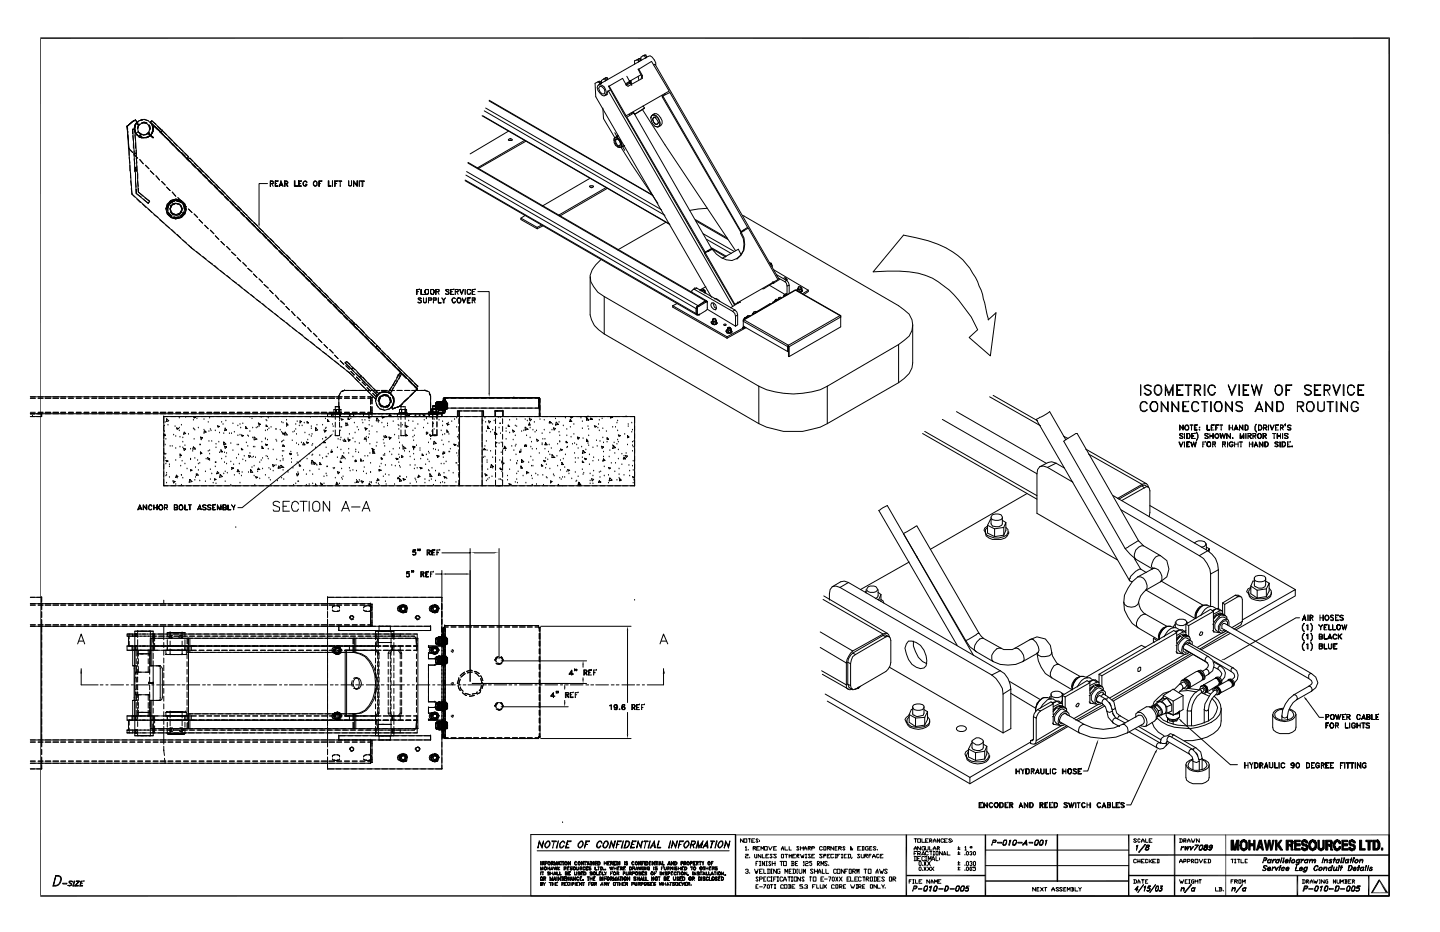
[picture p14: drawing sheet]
<svg xmlns="http://www.w3.org/2000/svg" width="432mm" height="279mm" viewBox="0 0 432 279" stroke-linecap="round" stroke-linejoin="round" font-family="sans-serif">
<g fill="none" stroke="#000" stroke-width=".3">
<path d="M12.2 11.2v257.6M190.9 18l-.6 .2v1.1M190.9 18h.4M191.3 18l.3 .4M191.6 18.4l-.3 .2M192 17.6h-.4l-.7 .4M192 17.6l.2 .4M192 17.6l-.7 .4M192.2 18l-.6 .4M192.2 18l-.2 .2M192.8 16.7l-.6 .4v.9M192.8 16.7h.5"/>
<path d="M193.3 16.7l.4 .7M193.5 17.4h.2M193.7 16.5l-.9 .2M193.7 16.5l-.4 .2M193.7 16.5l.2 .6M193.9 17.1l-.2 .3M193.9 16.9v.2M196 19.5l.4-.2 37.3 64.5-1.7 1.1M196.6 19.5a3.3 3.3 0 0 0-1.7-2.8l-15.4 8.7M38.1 37.9l1.7-1.5zM38.1 37.9l1.7-1.5-1.7 1.5 1.5 20.3 17.8 16.1 47.4 37.5 7.8 7.8M38.1 37.7v.2"/>
<path d="M38.1 37.9l.2 1.7M38.1 37.9l.2 1.9M38.1 37.9l.2 .8M38.3 39.4v1.7M39.8 36.4l.8-.4 .5 .6-.5-.6zM39.8 36.4l.8-.4zM40.4 39.8v-1.1h-.6h.6l.5 6.4M40.4 38.9l.7 1.5M40.6 36l.5 .6zM40.6 39.4v.6l.7 .4M41.1 36.6l-.7 .9-.2 1.2 .9 1.7a2.83 2.83 0 0 0 3.4 .7 2.83 2.83 0 0 0 1.4-3.2M41.1 37l.6 .3-.4 .2z"/>
<path d="M41.1 36.6l-.7 .9-.2 1.2 .9 1.7a2.8 2.8 0 0 0 3.3 .7 2.8 2.8 0 0 0 1.5-3M41.1 36.6l-.7 1.3v.6l.2-1.2M41.3 39.6v.2M41.9 37.3l-.4 .4-.2 .8v-.2M42.5 35.8l.3 .2h-.7M42.5 36l-.8 .2-.4 .6M43.2 35.8l1.2 .4M44 36.8l-.8-.2-.7 .2 1.5 .2M44.7 37.5l.4 1-.2 .4zM44.7 39.6l-.7 .6-.6 .2M44.7 39.8v.4M45.1 36.6l.4-.4 3.2 3"/>
<path d="M45.1 36.6l.6 1.3M45.1 36.6l2.9 3M45.1 36.6l1 1.1M45.1 36.6l.4-.4 1.3 1.1M45.9 38.1l-.4 1.9 .4-1.5M45.9 38.1l.5-.2zM46.4 37.9l2.5 2.5M46.4 37.9l-.5 .2M47.2 37.9l1.1 1M48 39.6l.7-.4 7.8 7.8-.4 .6zM48 39.4v.2M48.3 39.6l2.3 2.3"/>
<path d="M48.5 39.8l1 1.3M48.7 38.9v.3M48.7 39.2l-.7 .4M48.9 39.4l1.1 1M144.6 34.7l56.3 32.6M144.8 34.7l55.9 32.4M145.2 33.2l54.2 31.4M145.6 32.4l52.7 30.5M146.7 30.1l48.9 28.3M146.7 30.3l49.1 28.3M152.4 39.4l-11.4 6.7M179.3 25.6a1.9 1.9 0 0 1 2.2 .8 1.9 1.9 0 0 1-.3 2.4 3.3 3.3 0 0 1-2.1-2.6z"/>
<path d="M179.3 24.6l.4 .2M179.7 24.8l.2 .4M179.7 25.2h.2M179.9 25.8a1.59 1.59 0 0 1 1.3 2.4h-.6l-.7-.7-.4-1zM180.1 24.6l-.4 .2M180.1 24.6l-.4-.3-1.3 .7 .2 4 34.8 60.1M180.1 24.6l.2 .4M180.3 25l-.4 .2M180.3 25l-.2 .2M180.8 32.4l.2 3.2 3.4 5.7 .8-.4h-.2M181.4 23.7l.2 .4M181.6 24.1l-.2 .2"/>
<path d="M182 23.3l-.6 .4h-.4M182 28.2v.2l-.6 .2M182 23.3h-.4l-1.3 .8v.9M182 23.3l.2 .4M182.2 23.7l-.2 .2M182.2 23.7l-.6 .4M182.5 27.3h-.3l-.2 .9-.4 .4M182.5 27.3l37.2 64.6M182.7 25.8h-.2l5 9.1 .2-.2M182.7 25.8l5 8.9M183.1 26.9l-.6 .4M184.4 39.8l2.9 5.3"/>
<path d="M187.7 25.4l-1-1.9-4 2.3M188 35.1l23.5 40.5M188 35.1h-.3l23.5 40.7 .3-.2M188 35.1l2.1-1.2 23.3 40.6M188 22.9l1.4 2.7M188.6 24.8l-.9 .6M188.6 24.8l.2 .2M188.8 24.1v.2M188.8 34.3v.2M188.8 24.3l.4 .7v-.2M188.8 24.3l-1.3 .9M188.8 25l-1.1 .6"/>
<path d="M188.8 24.6l-.2 .2M189 24.3h.2M189.2 24.1v.2M189.2 33.9l.2 .2M189.2 24.3l-.4 .7M189.7 33.7l.2 .2M189.9 33.7l.4 .6M190.3 34.1v.2M191.3 22.9l.3 1M191.6 20.7h-.3l1.1 2.2M191.6 20.7l3.8-2.3 5.3 8.9-13 7.4M191.6 20.7l1 1.9"/>
<path d="M192.2 22.4l-3.4 1.9M192.4 22.9l-.2 .6M192.6 22.6v.9l-4.2 2.3-.7-.4M192.6 32.8l6.8 10.6 21.2 31.7M192.6 22.6l-.2 .3M192.8 31.8l.5 .6M193.3 32.4l-3 1.9M195.2 35.1v.2l.2-.6 .6-.4a3.1 3.1 0 0 1 1.9 3.4l-.6 .4-.9-.2M195.4 34.7a1.82 1.82 0 0 1 2.3 1.5l.2 .8-.6 1.1a2.51 2.51 0 0 1-1.9-3.4zM195.6 34.5l.6-.4a2.5 2.5 0 0 1 2.3 2.9l-.4 .7-.6 .2M196 35.1h.4l1.1 1.7-.4 .5h-.7l-.4-.7-.4-.8zM196.6 35.3l-.6-.2-.2 .7 .2 .8 .6 .7h.5l.4-.7"/>
<path d="M198.8 28.8l2.1-1.1 23.3 40.5-2 1.2M198.8 28.8l-.3 .2 23.5 40.4h.2M198.8 28.8l23.4 40.6M198.8 28.6v.2M199.4 28.2v.2M38.5 42.8l.2 1.9 1.1 1-1.1-1M38.5 41.7v2.7l.2 .3M38.5 41.9l-.2-1.5 .2 1.7M38.7 44.4v.3M38.7 45.1v1.5M38.7 47.2l.2 1.7M38.9 49.5v1.7"/>
<path d="M39.2 54.2l.2 1.5M39.2 51.9v1.4M39.4 56.5l.2 1.7M39.6 58v.2M39.6 58.2l.8 .9M39.8 40v-1.3l.4 6.6M39.8 40.6l.2 1.7M40 43v1.4M40.2 46.1l.7-.2 .2 5.3h-.7zM40.2 45.3v1.5M40.2 47.6l.2 1.5M40.2 46.4l1.1 1"/>
<path d="M40.4 50v1.4M40.4 40.4l.2 1.7M40.6 42.8v1.6M40.6 52.1v1.7M40.6 54.4l.3 1.7M40.9 45.1v.8l-.7 .2v-.8M40.9 45.1v1.5M40.9 47.4l.2 1.5M41.1 50.4l-.5-.2v.8l.5-.2M41.1 51.2h-.7l.2 .7 .3 6.1v-1.3M41.1 51.2l.2 .7 .2 5.7v-1.1M41.1 49.7v1.5"/>
<path d="M41.1 59.7l1 1M41.3 52.1v1.5M41.3 54.2l.2 1.7M41.7 40.9l.6 .4h.7M41.9 41.1h.6l-.6-.7-.2 .7 1.5 .2M41.9 47.8l1.1 1.3M42.5 40.2l-1-.6v-.2l1 1M43 58.8l-1.5-1.2 3.4 2.7-.5 .7-3.5-3 1.4 1.1M43 40.4v.2M43.4 59.3l1.5 1-.5 .7-1.4-1.3M43.6 49.5l1.1 1.1M44.7 40l1.2 1.3z"/>
<path d="M44.7 40l1.2 1.3-1.2-1.1M44.7 40l1.2 1.3M44.7 40.2l1.2 1.1M44.7 40.2l.4 .4M44.7 40l.4 .4M45.1 40.4l-.7 .7-.6 .2 1.3-.7M45.1 40.4v.2M45.1 51.2l1 1.1M45.9 41.1v.2M46.8 52.7l1 1.3M48.5 54.4l1 1.1M49.7 41.3l1.5 1.2"/>
<path d="M50 56.1l1 1.1M50.6 41.1l1 1M51 42.5l3.4 3.4M51.6 57.6l1.1 1.2M52.1 59.9l-.9 .2-.4 .4M52.1 42.8l1 1M52.7 59.7l1.7 .4M53.3 59.3l1.1 1M53.8 44.2l1 1.1M54.4 45.7l1.1 1.1M54.6 46.1l2.8 2.6-1.1-.9 .6-.4 .9 .9M55.5 45.9l1 1.1-.4 .6-1.3-1.2"/>
<path d="M55.9 47.4l1 1.1M56.3 47.8l.6-.4 49.4 49.5-.5 .5zM57.6 49.1l1.2 1.3M58.2 48.9l1.1 1.1M59.3 50.6l1 1M59.5 51l1 1.1M59.9 50.4l1.1 1.2M60.7 52.3l1.1 1M61.2 52.5l1 1.1M61.6 52.1l1.1 1M62.4 54l1.3 1.2M63.1 53.8l1 1"/>
<path d="M64.1 55.5l1.1 1M64.3 55.9l1.1 1M64.8 55.2l1 1.3M65.6 57.2l1.1 1M66 57.4l1.1 1M66.5 56.9l1 1.1M67.3 58.8l1.3 1.3M67.9 58.6l1.1 1.1M80.2 55h-2.5v12.1M81.1 54.2h.6l.2 .2v.6h-.8h.8v-.6h-.8v1.5zM81.1 55.7v.2M81.5 55l.4 .9z"/>
<path d="M82.6 55h.4zM82.6 54.4h.8v-.2h-.8v1.7h.8v-.2h-.8M83.8 55.5h.9h-.7M83.8 55.7v.2M84.2 54.2l.7 1.7-.7-1.3-.4 1.3zM85.3 54.2h.6l.5 .4-.3 .4h-.6h.6v-.6h-.6v1.5h-.2zM85.7 55l.4 .9h.3l-.5-.9M88.3 54.2h.2v1.5h.8v.2h-1zM89.5 54.2h.9v.2h-.7v1.3h.7v.2h-.9zM89.7 55h.5zM91.2 54.4l-.2 .2v1.1h.9v-.5h-.2h.4l-.4 .7-.7-.2-.2-.9 .6-.6 .7 .4-.2-.2zM94.2 54.4h.6l.2 .2v.9l-.2 .2h-.6l-.2-.5z"/>
<path d="M94.4 54.2l.6 .4v1.1l-.4 .2-.6-.4v-.9zM95.7 55h.4zM95.7 54.2h.8v.2h-.8v1.5zM95.7 55.7v.2M98.4 54.2h.2v1.5h.7v.2h-.9zM99.7 54.2v1.7M100.3 54.2h.9v.2h-.7v1.5h-.2zM100.5 55h.5zM101.6 54.2h.8v.2h-.8zM102 54.4v1.5zM102 55.7v.2M104.6 54.2v1.5h.8v-1.5v1.5l-.4 .2-.4-.2z"/>
<path d="M106 54.2l1.1 1.5v-1.5v1.7l-1.1-1.3v1.3zM106 55.7v.2M107.7 54.2v1.7M108.2 54.2h1v.2h-1zM108.6 54.4v1.5h.2v-1.5M139.5 54l69.2 40M139.5 54.2l69.4 40.2M139.7 52.5l69 40M139.9 51.4l69.4 40.3M140.3 48.7l71.6 41.5M140.3 48.9l71.2 41.3M152.4 41.9l.6-.4 .7 .4-.2 .2h-.9z"/>
<path d="M152.6 42.1l.4-.2 .5 .2M157.3 42.1l-14.2 8.3M157.7 42.3l-14.4 8.3M176.7 53.6l-14.1 8.2M177 55.7h.8l.2 .2-.6 .4-.7-.4zM177 56.1h.8M181.6 56.3l-14.2 8.3M182 56.5l-14.1 8.3M184.1 41.5a1.61 1.61 0 0 1 2.2 1.3l.2 .6-.2 .6a1.63 1.63 0 0 1-2.2-1.9zM184.1 41.9v.2v-.6l.7-.4a2.58 2.58 0 0 1 1.5 2.9l-.5 .2-.6-.2v-.2M184.6 41.7h.6l.6 .6 .3 .9-.3 .6h-.6l-.6-.6-.2-.9zM185.2 41.7h-.4a1.52 1.52 0 0 0 1 2.1l.3-.6"/>
<path d="M185.2 40.6v.3l.2-.3M186.7 43.8h.2M187.3 43.6l-1 .6 11 16.8M42.8 61.2l1 1M44.4 62.7l1.1 1M46.1 64.3l1.3 .9M47.8 65.8l1.3 1.1M49.5 67.3l1.3 1.1M50 63.5l.2 .6 .6 .7M50.2 61.2l-.5 1.5v-.3M50.2 62.4v.3M50.4 63.9l1 1.1-.8-1.3 1 1.1"/>
<path d="M50.4 61.6l-.2 1.5M50.6 61.2l-.4 1.5M50.6 61.6l-.2 1.5-.2-.4zM50.6 61.2l.8-.7 .7 .7M50.6 61.2h.2l-.6 1.5M50.6 61.2l.6 .6M51 61l.4-.5 .9-.2-.7 .2-.6 .7M51.2 63.5l.7 .8h.4M51.2 61.8h.2l-.4 .9 .2 .4M51.2 60.5l1.5-.4-1.5 .6M51.2 64.6l-.8-1.1v.6l.8 .7M51.2 65.2l1.5 .4"/>
<path d="M51.4 63.7l1.3 .6M51.4 68.8l1.1 1M51.6 61.4l1.1-.4 1.3 .4 .6 1.3-.6 1.2-1.3 .4-1.1-.4-.6-1.2zM51.6 61.4l-.4 .4-.2 .9v-.3M51.9 61.2h.2l-.9 .6M51.9 65l1.4 .2-.6 .2-.8-.2M52.3 61l1.5 .2M52.3 65l.4 .2 1.1-.2-1.5 .2 .4 .2 1.1-.2M52.3 60.1l-.9 .2-.6 .7M52.9 60.3l1.3 .4M53.1 70.3l1.1 1M53.3 61.2l-.6-.2-.6 .4"/>
<path d="M53.3 60.3l.9 .2 .4 .5M53.3 60.1l.9 .2 1.7 1.7M53.6 64.1l.8-.6 .6 .6M53.6 64.1h.2M53.6 64.1l.6 .7M54 61.4l.6 1.3v-.3M54.2 61.6l.4 1.5M54.2 63.7l-.4 .6-.9 .3M54.2 63.3l-.2 .6-.7 .2M54.4 60.5l-1.5-.4 1.5 .6M54.4 64.6l.8-1.1v.6l-1 .7M54.8 61.4h.2l.2 1.3v-.3"/>
<path d="M54.8 64.1h.2l-.8 .7M54.8 61.2l.7 1.5M54.8 60.5l.7 .7 .2 .8M54.8 64.8l-.4 .4-.8 .2M54.8 72l1.1 .8M55 63.5v.4l-.8 .7M55 61.6l.5 1.1-.3 .4M55 63.7l-.8 1.3 1-1.1M55 61.2l.5 1.5M55.2 61.6l.3 1.5M55.5 62.4v.3M55.9 62.7l-.4 1.4"/>
<path d="M56.5 73.4l1.7 1.5M56.5 62.7l1.1 1M57.4 74.1v.2M58.2 64.1l1.1 1.1M58.8 75.4l1.3 1M59.7 65.8l1 1.1M60.7 76.8l1.1 .9M61.4 67.5l1 1.1M62.4 78.3l1.3 .9M63.1 69l1 1.1M64.3 79.6l1.1 1M64.6 70.7l1 1.1"/>
<path d="M66.3 72.4l1 1M67.9 73.9l1.1 1M69 60.3l1.1 1.3M69.2 60.7l1.1 1.1M69.4 75.6l1.3 1M69.6 60.3l1.1 1.1M70.5 62l1 1.1M70.9 62.2l1.1 1.1M71.1 77.3l1.1 1M71.3 61.8l1.1 1.1M72.2 63.7l1.2 1.3M72.8 63.5l1.3 1.1"/>
<path d="M72.8 78.7l1.1 1.1M73.9 65.2l1 1.3M74.1 65.6l1 1.1M74.5 65.2l1.1 1.1M75.4 66.9l1 1M75.8 67.1l1 1.3M76.2 66.7l1.1 1M77 68.6l1.3 1.2M77.7 68.4l1.3 1M78.7 70.1l1.1 1.2M79 70.5l1 1M79.4 70.1l1 1"/>
<path d="M80.2 71.8l1.1 1M80.6 72l1.1 1.2M81.1 71.5l1 1.1M81.9 73.4l1.3 1.3M82.6 73.2l1.2 1.1M83.6 75.1l1.3 1.3M84.2 74.9l1.1 1.1M85.1 76.6l1.3 1.1M85.5 76.8l1.1 1.3M85.9 76.4l1.1 1.1M86.8 78.3l1.3 1.3M87.6 78.1l1.1 1.1"/>
<path d="M89.1 79.8l1.1 1.1M156.2 65.4v.4l4.9 2.8M156.2 65.4l4.9 2.8M157.5 64.6l-1.3 .8M161.1 68.2v.4M162.3 67.5l-1.2 .7M162.8 67.7l-1.7 .9M180.1 77.9l-1.5 1.5a4.6 4.6 0 0 0-.6 6.5l1.3 1.7 1.9 1.3M199.6 66.7l-14.4 8.2M208.5 65.8l9.5 5.5M208.7 66.3l9.5 5.5M210.8 70.1l9.3 5.3"/>
<path d="M211.5 75.8l-.3 .2 8.9 15.2h.2M211.5 75.8l8.8 15.4M211.9 71.8l7.4 4.2M212.1 62.4l-5.3 .7M212.3 75.1l.2 .3M212.9 74.7l.2 .2M213.4 74.5l-1.9 1.1M213.4 74.5l4.2 2.5M213.4 74.3l4.4 2.5M222.2 69.6a5.3 5.3 0 0 1-2.7 8.5 7.3 7.3 0 0 1-5.9-3.4l-2.1 1.1M222.2 69.6l-.2 .2a5.8 5.8 0 0 1-1 7.9M222.2 69.6l2.2-1.2 8.9 15.4-13 7.4"/>
<path d="M222.2 76.4l-.8-1.7-4.9 2.8M222.2 69.4l.3 .2M222.7 64.6l46.8 27.1 1.6 1.2a5.3 5.3 0 0 1 0 9.1l-1.6 1.3M222.9 69l.2 .2M230.7 78.7l.7 .3M230.9 79h.5l-.3 .2M231.1 79v.4l.3-.2 .2 .8M270.9 70.5a38.6 38.6 0 0 1 14.9 5.1 20 20 0 0 1 7.8 10.1 45.3 45.3 0 0 1 2.7 10.2l2.4-2.1-1.7 12.9-6.4-5.5 2.6-2.4a32.7 32.7 0 0 0-13.6-15.4 22.7 22.7 0 0 0-9.9-2.1l-7.9 .2zM66 81.1l1.3 1M67.9 82.5l1.1 .9M69.6 84l1.3 .9M71.5 85.3l1.1 1.1"/>
<path d="M73.2 86.8l1.3 1M74.3 80.4l1.3 1.1M75.1 88.3l1.1 .8M76 82.1l1 1.1M76.8 89.7l1.3 .9M77.7 83.6l1 1.1M78.7 91l1.1 1.1M79.2 85.3l1.2 1.1M80.4 92.5l1.3 1.1M80.9 87l1 1.1M82.3 94l1.1 .8M82.6 88.5l1 1.2"/>
<path d="M84 95.5l1.3 .8M84 90.2l1.3 1-1.1-1M85.7 91.9l1.1 1M85.9 96.7l1.1 1.1M87.4 93.3l1.1 1.3M87.6 98.2l1.3 1.1M88.5 80l1.2 1.3M89.1 95l1.1 1.1M89.5 99.7l1.3 .8M90 81.5l1.2 1M90.4 81.9l1 1.1M90.6 96.7l1.1 1.1"/>
<path d="M90.8 81.3l1.1 1M91.7 83.2l1 1M91.9 83.4l1.2 1.1M92.3 98.2l1 1.3M92.5 83l1.1 1M93.3 84.9l1.3 1.2M94 84.7l1 1M94 99.9l1 1.1M94.8 86.4l1.3 1M95.2 86.8l1.1 1M95.7 86.1l1 1.3M96.5 88.1l1.1 1"/>
<path d="M96.7 88.3l1.3 1M97.4 87.8l1 1.1M98.2 89.7l1.3 1.3M98.8 89.5l1.1 1.1M99.9 91.2l1.1 1.1M100.1 91.7l1.1 1M100.5 91l1.1 1.3M101.4 92.9l1 1.1M101.6 93.1l1.3 1.1M102.2 92.7l1.1 1.1M103.1 94.6l1.3 1.3M103.7 94.4l1.1 1.1"/>
<path d="M104.8 96.1l1 1.3M105.4 95.9l.9 1-.5 .5M105.8 97.4l-.8-.9 2.1 2.1M106 97.6l.7-.4 6.3 6.5-.4 .4zM106 97.6l.7-.4 .8 1M106 97.6l1.3 1.2M106.3 96.7v.2M107.5 99.1l1.3 1M107.9 99.5l1.1 1M108.2 98.6l1 1.1M124.9 86.8h.8h-.6v1.5h-.2zM125.1 87.4h.4z"/>
<path d="M125.5 89.3v.4l.9 .5-.2 .6h-.7l-.2-.2 .4 .2 .7-.2-1.1-1.1 .2-.2h.7l.2 .2-.2-.2zM125.7 86.6v.2M126.2 86.8h.2v1.5h.8h-1zM127 89.3v1.3l.4 .2 .4-.2v-1.3v1.3l-.2 .2-.6-.2zM127.4 87l.2-.2h.7l.2 .2v.8l-.4 .5-.5-.2-.2-.9 .2-.4h.7l.2 .2v1.1l-.2 .2h-.7zM128.5 89.3v1.5zM128.5 89.3h.8l.2 .4-.2 .3h-.8h.8v-.7zM128.5 90.6v.2M129.3 86.8h.7l.2 .2-.2 1.3h-.7l-.2-.2v-1.1l.2-.2h.7l.2 .8-.7 .7-.4-.5v-.8zM130 89.3v1.5zM130 89.3h.8v.7h-.8M130 90.6v.2"/>
<path d="M130.6 86.8h1.1v.6h-.9h.6l.3-.2-.3-.4h-.6v1.5h-.2zM131.2 87.4l.5 .9zM131.4 89.3v1.5h.9h-.9zM132.9 90l.7-.7-.5 .7v.8h-.2v-.8l-.4-.7 .6 .7M133.6 87l.2-.2h.6l.2 .2-.2-.2h-.6v.4l.8 .4-.2 .7h-.6l-.2-.2 .4 .2 .6-.2zM135 86.8h1.1h-.8v1.5h.8h-1.1zM135.3 87.4h.4zM135.7 89.5v.9l.2 .4h.4l.2-.4-.2 .4h-.4l-.4-.6v-.5l.4-.4 .6 .2-.2-.2zM136.1 86.6v.2M136.5 86.8v1.5zM136.5 86.8h.9v.6h-.9M136.5 88.1v.2"/>
<path d="M136.9 87.4l.5 .9zM137.2 89.5v.9l.4 .4 .4-.2 .2-.9-.2-.4h-.6h.6l.2 .2-.2 1.3h-.6l-.2-.2-.3-.9 .5-.4zM137.8 86.8h.2l.4 1.3 .5-1.3h.2l-.7 1.5zM138.6 89.3l.5 1.3 .6-1.3-.6 1.5zM139.5 86.8v1.5M140.1 89.3h.9h-.7v1.5h.7h-.9zM140.3 90h.5zM140.3 86.8l-.2 .2v.8l.4 .5 .7-.5-.2 .5h-.7l-.2-.2v-1.1l.2-.2h.7l.2 .2-.2-.2zM141 89.1v.2M141.6 86.8v1.5v-1.5h.9zM141.6 87.4h.6zM141.6 88.3h.9z"/>
<path d="M141.6 89.3v1.5zM141.6 89.3h.9v.7h-.9M141.6 90.6v.2M142 90l.5 .8zM142.5 86.6v.2M143.3 87.4h3.4v30.5M177 83v11.4a7.7 7.7 0 0 0 4.2 5.7M181.2 88.9v11.2M181.2 88.9l46.3 26.9M201.7 91.7l16.3 9.3M201.7 91.7v.4l16.3 9.3M203 91l-1.3 .7"/>
<path d="M208.3 86.8h-.4l-.5 .4v.4M208.3 86.8l11.4 6.5M208.7 94l.4 .4M208.7 92.5v1.5M208.9 92.3v1.9l.2 .2M208.9 86.4h-.6l-.4 .4M208.9 86.4l11.4 6.5M208.9 94l.2 .2M208.9 86.4l-.6 .4M208.9 92.3l.2 .2M209.1 92.5v1.7M209.3 91.7l-.4 .6"/>
<path d="M209.3 91.7l-.4 .2-.2 .6M209.3 91.7l.2 .2M209.5 91.9l-.4 .2v.4M209.5 94.2l.3 .2v-.2l-.7 .2M210.2 87l.2 .2M210.4 86.8l.4-.2 .4 .4-.4 .2zM211.2 87.2h.3M211.2 87v.8M211.2 87.4l-.2 .2M211.5 90.2l.6 .2h-.6M211.5 90.4l.2 .2M211.5 90.2l-2.2 1.5"/>
<path d="M211.5 90.4l-2.2 1.3M211.5 87.2v.6M211.5 87.2l-.3 .4M211.5 87.6l.2 .2M211.7 90.6l.4-.2v2.3l-2.6 1.7h-.4v-.2M211.7 85.9l-1.9 1.1M211.7 90.6l-2.2 1.3M212.1 92.7l8.5 5.1M213.4 90.8h.6l.6 .6 .2 .9-.2 .6-.6-.2-.6-.6-.3-.7zM213.4 96.7v.2M213.6 96.5l-.2 .2 .2 .5 .6 .2 .6-.2 .3-.5-.3-.2M213.6 96.3l-.5 .2 .3 .4"/>
<path d="M213.6 96.3v.6l.4 .3M213.6 96.3l.4 .2M213.8 95.5h.6l.2 .2-.2 .2h-.6zM213.8 95.7v.6l.4 .2 .4-.4v-.4M213.8 90.8l.4 1.3 .6 .4M213.8 95.9l-.2 .4M214 96.5v.7M214 96.5h.6M214 97.2h.6M214.4 89.5h-.2h.6l1.1 .9M214.6 95.9l.2 .2M214.6 96.5v.7"/>
<path d="M214.8 96.1l-.2 .4M214.8 96.1l-.2 1.1M215.1 96.7l-.3 .5-.6 .2-.8-.5M217.2 97.2l.6 .2-.6 .2-.2-.2zM217.8 99.3v.2M218 99.1l-.2 .4 .9 .4 .8-.4-.2-.4M218 98.8l-.4 .5 .2 .2M218 98.8l.4 .5M218 98.8v.7l.4 .2M218.2 98.2l.5-.2 .4 .2-.4 .4zM218.2 98.2v.6l.5 .3 .4-.3v-.6M218.2 98.4l-.2 .4"/>
<path d="M218.4 99.3v.4M218.4 99.7h.7M219.1 99.1l-.7 .2M219.1 98.4l.2 .2M219.1 99.1v.6M219.3 98.6l-.2 1.1M219.3 98.6l-.2 .5M219.5 99.3l-.2 .6h-1.3l-.2-.4M219.7 93.3l.6 .7 .3 .8M219.7 91.9l-.6 .4M220.3 92.9l.7 .7 .2 .8M220.3 92.9l-.6 .4"/>
<path d="M220.6 94.8v3M221.2 90.6l.2 .2M221.2 94.4l-.6 .4M221.2 94.4v3l-.6 .4M221.4 90.8l-1.7 1.1M221.8 90.4l.2 .2-.6 .2M222.7 98.4l-4.7 2.6M222.9 97.8l13.3 7.6v-1.5M223.1 95.9h-.2v2.3l-.2 .2M223.1 98.2l-.4 .2M223.1 95.9l-.2 .4 13.3 7.6M223.1 95.9l13.3 7.6"/>
<path d="M223.1 97.8v.4M223.3 98l-.2 .2M223.3 95.2l-.2 .5M223.5 98.2l-.6 .2M223.7 98.2l-5.7 3.2M223.9 95l-.6 .2-.2 .7M223.9 95h.3M223.9 94.8v.2M224.2 94.8v.2M224.2 95l-.7 .5M225 94.6h-.8l.2 .4M225.6 94v.2"/>
<path d="M225.8 94l-.2 .2M226.1 93.6l-.3 .6M226.3 94l.6-.4-.2-.3-.6 .3-.5 .6M230.7 85.5l4.7 2.8M230.9 91.2v-.2l-4.2 2.6M231.4 85.1l-2.4 1.5h-.4M231.4 84.9v.2M231.8 90.6v.2M231.8 84.5l.2 .4M231.8 90.6h.2M232 80.9l10.4 6.1M232 84.9l-.6 .2"/>
<path d="M232.2 90.4l-.4 .2M232.6 90l-.4 .4M232.8 82.3l3 1.7M233.5 89.7h-.9l-.4 .7M233.5 89.5l-.2 .2M233.5 89.3v.4M233.5 83.4l1.9 1.1M233.5 89.7l-.7 .5M234.3 89.3l-.4-.2-.4 .2 .2 .2M234.9 83.4l.5-.2 .4 .2-.4 .4M235.2 88.3l-.3 .4M235.4 84.5l.4 .4 .2 .8"/>
<path d="M235.8 84l.6 .7 .2 .8M235.8 83.8l.2 .2M235.8 84l-.4 .5M235.8 83.6v.4M236 85.7v2.6l-.2-.2-.4 .2-.5 .6M236.2 88.3l-.6 .2M236.6 85.5v2.3M236.6 85.5l-.6 .2M238.8 87h-.5l-15.4 8.9 .4-.7 .6-.2M238.8 87l.4-.2-.2 .2M238.8 87l13.3 7.6M239.2 86.6l.4 .4"/>
<path d="M239.2 86.6v.6M239.4 85.9h.6l.2 .2-.2 .3h-.6zM239.4 86.1v.7h.6l.2-.7M239.4 86.4l-.2 .2M239.6 87v.4M239.8 87.4h.4M240.2 86.8v.6M240.2 86.4h.3M240.2 86.8l-.6 .2M240.5 86.8l.2 .4-.7 .4M240.5 86.4l-.3 .4M240.5 86.4l-.3 1"/>
<path d="M240.7 87l-.5 .6M242.4 87v.4l-1.3 .9M242.4 87l-1.7 1.1M251.9 94.6l.2 .4-15.5 8.9M251.9 94.6l-13.4-7.6-15.4 8.9M251.9 94.6l-15.5 8.9M251.9 94.6h.2M252.1 94.6v3.4l-15.5 8.9M273.7 97.4v11.4l-.2 1.5-.9 1.7-3.1 2.7M9.1 119.4h1.5M10.6 119h-1.5h93.6M11.4 119h1.5"/>
<path d="M11.4 119.4h1.5M13.5 119h1.7M13.5 119.4h1.7M15.9 119h1.7M15.9 119.4h1.7M18.2 119h1.5M18.2 119.4h1.5M20.5 119h1.5M20.5 119.4h1.5M22.9 119h1.4M22.9 119.4h1.4M25.2 119h1.5"/>
<path d="M25.2 119.4h1.5M27.5 119h1.5M27.5 119.4h1.5M29.6 119h1.7M29.6 119.4h1.7M32 119h1.7M32 119.4h1.7M34.3 119h1.5M34.3 119.4h1.5M36.6 119h1.5M36.6 119.4h1.5M38.9 119h1.5"/>
<path d="M38.9 119.4h1.5M41.3 119h1.5M41.3 119.4h1.5M43.6 119h1.5M43.6 119.4h1.5M45.9 119h1.5M45.9 119.4h1.5M48 119h1.7M48 119.4h1.7M50.4 119h1.5M50.4 119.4h1.5M52.7 119h1.5"/>
<path d="M52.7 119.4h1.5M55 119h1.5M55 119.4h1.5M57.4 119h1.4M57.4 119.4h1.4M59.7 119h1.5M59.7 119.4h1.5M62 119h1.5M62 119.4h1.5M64.1 119h1.7M64.1 119.4h1.7M66.5 119h1.4"/>
<path d="M66.5 119.4h1.4M68.8 119h1.5M68.8 119.4h1.5M71.1 119h1.5M71.1 119.4h1.5M73.4 119h1.5M73.4 119.4h1.5M75.8 119h1.5M75.8 119.4h1.5M78.1 119h1.5M78.1 119.4h1.5M80.2 119h1.7"/>
<path d="M80.2 119.4h1.7M82.6 119h1.4M82.6 119.4h1.4M84.9 119h1.5M84.9 119.4h1.5M87.2 119h1.5M87.2 119.4h1.5M89.5 119h1.5M89.5 119.4h1.5M91.2 101.2l1.3 .8M91.9 119h1.4M91.9 119.4h1.4"/>
<path d="M93.1 102.4l1.3 1.1M94.2 119h1.5M94.2 119.4h1.5M94.8 103.9l1.3 .9M95.5 101.6l1 1.1M96.3 119h1.7M96.3 119.4h1.7M96.7 105.4l1.3 .9M97.2 103.3l1 1.1M98.4 106.7l1.3 1M98.6 119h1.7M98.6 119.4h1.7"/>
<path d="M98.8 104.8l1.1 1M100.3 108.2l1.3 1M100.3 106.5l1.1 1M101 119h1.4M101 119.4h1.4M101.6 118.7v5.3M101.6 118.7v1.1M102 117.9l-.4 .8M102 109.6l1.3 .9M102 108.2l1.1 1M102.4 117.3l.9-.2-1.1 .4-.6 1.2M103.3 117.1h8"/>
<path d="M103.3 117.1h1.3M103.3 116.8v.3M103.3 119h1.5M103.3 119.4h1.5M103.5 108.6v.2M103.5 108.8l1.1 1.1M103.5 108.8l.4-.4 1.1 .8M103.7 109.6l1.1 1.1M103.9 108.4l1.9 1.9-.4 .4-1.9-1.9zM103.9 111.1l.9 .7M104.8 109.9v.2M104.8 111.5v.3"/>
<path d="M104.8 111.8l1.2 1M105 110.3l1 1M105.2 111.3l1.1 1.1M105.4 117.1h1.5M105.4 109.9l1.1 1M105.6 119h1.5M105.6 119.4h1.5M106.5 113.5l1 1M106.9 113l1 1.1M107.1 111.5l1.1 1.1-2.4-2.3-.4 .4 2.3 2.3-1-1M107.7 117.1h1.5M107.9 119h1.5"/>
<path d="M107.9 119.4h1.5M108.2 112.6l5.5 5.5-.5 .4-5.5-5.5zM108.2 115.1l1 1.1M108.4 113.2v.3M108.4 113.7l1 1M108.4 112.6l-.5 .6M108.6 114.5l1 1.1M108.8 113l1.1 1.3M109.2 100.8l1.1 1M109.6 100.3l1.1 1.1M109.6 101l1.1 1.2M109.6 116.6l1.3 1.3"/>
<path d="M109.9 115.1l1 1.1M110.1 117.1h1.4M110.1 116.2l1 1.1M110.3 119h.8v1M110.3 114.7l1 1.1M110.9 102.4l1.3 1.3M111.1 119.4v.6zM111.1 119.2h.4h-.4v1.9zM111.1 118.7v.7h-.8M111.3 101.8l1.1 1.3M111.3 118.3l1.3 1.3M111.5 119v2.1"/>
<path d="M111.5 116.8l1.7 1.7M111.8 117.9l1 1.1M112 116.4l1 1.1-.4 .4M112 117.1h1.9M112.4 103.9l1.3 1.1M112.6 104.1l.4-.4 12.3 12.1-.4 .4zM112.6 119.6l.6-1.1a2.83 2.83 0 0 1 4.9 .7v1.7l-.6 1.2M112.6 117.1v.2M112.6 119.4v.2M112.8 119l.2-.3-.4 1.5v-.2M112.8 104.4l1.1 1M113 117.5l.7 .6-.5 .4"/>
<path d="M113 103.5l1.1 1.1M113.2 118.3a2.85 2.85 0 0 1 4.1-.2 2.85 2.85 0 0 1 .2 4M113.2 118.3v.2M113.2 118.5l-.4 .5M113.2 118.3l-.6 1.3M113.5 118.1l-.7 .9M113.9 117.7l1.5-.2 1.4 .2a2.85 2.85 0 0 1 .9 3.8 2.85 2.85 0 0 1-3.8 1.1 2.97 2.97 0 0 1 0-4.9zM114.1 119.2l-.4 1.2M114.1 118.7l-.4 .5-.2 1M114.1 119l-.6 1.2M114.1 105.6l1 1.1M114.3 117.1h1.9"/>
<path d="M114.5 118.5l.9-.2 .8 .2 1.1 1.7-1.1 1.5-.8 .4-1.5-1-.4-.9zM114.5 118.7l.9-.2 .4 .2M114.5 117.5v.2M114.5 105.2l1.1 1.1M114.5 105.8l1.1 1.3M114.7 117.7h-.8l-.4 .6M115.6 117.5l-1.5 .2M115.8 107.3l1.3 1.3M116 117.5l1.3 .6M116.2 118.5l-.8-.2-.7 .2 .7-.2 1 .2M116.2 106.7l1.1 1.2M116.4 119h.2l.5 1.2v-.2"/>
<path d="M116.4 117.5l1.1 1M116.6 117.1h1.7M116.8 116.8l-.4 .9 .7 .2 .4-.6M116.8 117.7l-2.3-.2-.6 .4M116.8 116.8l.7 .5M117.1 117.7v.2M117.3 118.5v-.2l.4 .4 .2 .9M117.3 108.8l1.2 1.1M117.5 116l-.7 .8M117.7 118.7l.4 .7v.8l-.4 1.3M117.7 109.2l1 1.1M117.9 119.2l.2 1.5"/>
<path d="M117.9 108.4l1.1 1M117.9 116.2l-.4 1.1M118.5 114.1l-.6 1.3h.2l-.4 .2M119 117.1h1.6M119 114.1v.2M119 110.5l1 1M119.2 114.3l-.9 1.3M119.4 110.1l1 1M119.4 112.4l-.4 .8M119.4 110.7l1 1.3M120 111.8l.4 .2-3.3 5.9-.7-.2zM120 112.8l-.4 .9"/>
<path d="M120.4 112l-.4 .8-.6-.4M120.4 112l-.4-.2-.6 .6M120.6 112.2l1.3 1.3M121.1 111.8l1 1M121.3 117.1h1.7M122.3 113.7l1.1 1M122.3 119.4l-1.2 1M122.6 114.1l1 1M122.6 119.2l-1.1 1M122.8 113.2l1 1.1M123.4 117.1h4M123.8 117.1h1.5"/>
<path d="M124.2 114.9l1.1 .9-.4 .4-1.1-.8 1.3 1.2M124.2 115.8l.9 .8M124.7 117.1l-1.9 1.9M125.1 116.6l-5.1 5.1-2.3 .9-.2-.5M125.1 116.4v.2M125.1 116.6l-.6 .7M126.2 117.1h1.2M127.4 117.1l1.3 .4 .4 1.2-.4-.8M127.4 116.8v.3M127.4 117.1l.9 .2M129.1 118.7v5.3M129.1 118.5v1.3"/>
<path d="M132.9 119.6v3h.2M132.9 119.6l.2-.4h.2v.4M132.9 119.6v1.1M132.9 119.6h.7M133.1 119.6v3zM133.1 119.6v.6M133.1 119.6h.5M133.1 119.4v3.8M133.3 119.2l-.4 .4M133.3 119.2v1.9M133.3 119.2h28.2M133.6 119.6v3z"/>
<path d="M133.6 119.6v1.7h-.5M154.1 119v.2M156.6 119.2v.2M161.5 119.4h-28.4v.2M161.5 119.4h.2v5.5h.2v-5.3M161.5 119.2l.4 .4M161.5 119.2v3.1h-28.2M161.5 119.2v.2M161.7 119.4v1.3M161.9 119.6l-.4-.4v1.5M161.9 119.6v1.1M181.2 100.1l46.3 26.9"/>
<path d="M218 101v.4M227.5 115.8a25.2 25.2 0 0 0 18.5 1l2.1-1M227.5 115.8v11.2M236.4 103.5l-.2 .4M236.4 103.7l-.2 .2M236.4 103.5l.2 .4M236.4 103.5v3.4h.2M236.6 103.9v3M248.1 115.8v11.2M269.5 103.3v11.4M269.5 103.3l-21.4 12.5M269.5 114.7l-21.4 12.3"/>
<path d="M296.8 119l15.2 8.6M297.8 118.5l13.3 7.7M342.1 115.4v3.1M343.1 115.8l.9-.4 1.2 .4h-.4v-.2h-1.3l-.2 .6 .4 .4a1.47 1.47 0 0 1 1.5 1.3 1.18 1.18 0 0 1-1 .7 1.18 1.18 0 0 1-1.1-.7h.4v.2a.87 .87 0 0 0 1 .2 .87 .87 0 0 0 .5-.8l-.2-.4h-.4a1.5 1.5 0 0 1-1.3-1.3zM346.3 115.8l.6-.4h.7a1.88 1.88 0 0 1 0 3.1h-.7a2.01 2.01 0 0 1-.6-2.3zM346.7 115.6h1.1l.4 .6v1.5l-.9 .6-1-.6v-1.5zM349.5 115.4l1 2.5 1.3-2.5v3.1h-.2v-2.3l-1.1 2.3-1-2.3v2.3zM349.5 118.3v.2M352.8 115.4h2v.2h-1.7v2.7h1.7v.2h-2zM353.1 116.8h.8v.3h-.8M355.4 115.4h1.9v.2h-1.9zM356.2 115.6v2.9h.2v-2.9"/>
<path d="M358.4 116.8l1.4-.2v-1h-1.4v2.9h-.3v-3.1h1.3l.4 .2a.9 .9 0 0 1-.4 1.5h-1M359 117.1l.8 1.4h.2l-.8-1.4M361.1 115.4h.2v3.1h-.2zM362.8 115.6a1.86 1.86 0 0 0 .4 2.7 .81 .81 0 0 0 1.1-.6h.2a1.08 1.08 0 0 1-1.1 .9 1.08 1.08 0 0 1-1-.9l-.2-.4a1.68 1.68 0 0 1 1-1.9 1.13 1.13 0 0 1 1.3 .8h-.2l-.2-.6zM368.3 115.4l1.1 2.5 1-2.5h.2l-1.2 3.1zM371.5 115.4h.2v3.1h-.2zM372.7 115.4h1.7v.2h-1.4v2.7h1.4v.2h-1.7zM373 116.8h.8v.3h-.8M375.3 115.4l.8 2.5 .7-2.5 .8 2.5 .6-2.5h.3l-.9 3.1-.8-2.7-.7 2.7zM382.5 115.8l.6-.4h.7a1.88 1.88 0 0 1 0 3.1h-.7a2.01 2.01 0 0 1-.6-2.3zM382.9 115.6h1.1l.4 .6v1.5l-.9 .6-1-.6v-1.5zM385.7 115.4h1.6v.2h-1.6v2.9z"/>
<path d="M385.7 116.8h1v.3h-1M385.7 118.3v.2M391.4 115.6v.8l.4 .2a1.47 1.47 0 0 1 1.5 1.3 1.18 1.18 0 0 1-1.1 .7 1.18 1.18 0 0 1-1-.7l.6 .4h.6l.7-.4-.2-.8-1.5-.5-.2-.4 .2-.6 1-.2 .9 .4h-.4v-.2zM394.1 115.4h1.9v.2h-1.7v2.7h1.7v.2h-1.9zM394.3 116.8h.9v.3h-.9M397.1 116.8l1.5-.2 .2-.2-.2-.8h-1.5v2.9v-3.1l1.7 .2v1l-.2 .2-1.5 .3M397.1 118.3v.2M397.9 117.1l.9 1.4zM399.6 115.4h.2l.9 2.5 1-2.5h.3l-1.3 3.1zM402.8 115.4h.2v3.1h-.2zM404.5 115.6a1.86 1.86 0 0 0 .4 2.7 .81 .81 0 0 0 1.1-.6h.2a1.08 1.08 0 0 1-1.1 .9 1.08 1.08 0 0 1-1-.9v-1.5a1.08 1.08 0 0 1 1-.9 1.08 1.08 0 0 1 1.1 .9h-.2l-.2-.6zM407.2 115.6h1.7v-.2h-1.7v3.1h1.7v-.2h-1.7"/>
<path d="M407.2 116.8h1.1v.3h-1.1M9.1 123.6h1.5zM9.7 124.5v.2M10.6 124h-1.5h3.4v.9h-3.4h1.3M11.4 123.6h1.5M12.5 124v.9h-1.5M12.9 124h-1.9h88.7M13.5 124h1.7M13.5 123.6h1.7M15.9 124h1.7M15.9 123.6h1.7M18.2 124h1.5"/>
<path d="M18.2 123.6h1.5M20.5 124h1.5M20.5 123.6h1.5M22.9 124h1.4M22.9 123.6h1.4M25.2 124h1.5M25.2 123.6h1.5M27.5 124h1.5M27.5 123.6h1.5M29.6 124h1.7M29.6 123.6h1.7M32 124h1.7"/>
<path d="M32 123.6h1.7M34.3 124h1.5M34.3 123.6h1.5M36.6 124h1.5M36.6 123.6h1.5M38.9 124h1.5M38.9 123.6h1.5M41.3 124h1.5M41.3 123.6h1.5M43.6 124h1.5M43.6 123.6h1.5M45.9 124h1.5"/>
<path d="M45.9 123.6h1.5M48 124h1.7M48 123.6h1.7M49.1 124.9v20.7h88.7v-22.4h-.4v1.7h1M49.1 124.9h1.3M49.1 130.2l.4 .4h-.4M49.1 124.7v2.1M49.1 127.6v1.5M49.1 130v1.4M49.1 132.1v1.7M49.1 134.4v1.5M49.1 136.7v1.5"/>
<path d="M49.1 139.1v1.4M49.1 124.9h89.8M49.1 135.7l.4 .4h-.4M49.3 127.4v.2M49.3 129.1v.2M49.3 130.2v.2M49.5 126.4v.2M49.5 130.2v.2M49.5 133.1v.2M49.5 137.2v.2M49.7 131.4v.3M49.7 135.9v.2"/>
<path d="M49.7 138.9v.2M49.7 138l.7 .2-.4 .2zM50 125.5l.6 .7-.6 .2zM50.4 124h1.5M50.4 127.2v.2M50.4 123.6h1.5M50.8 139.1v.2M50.8 139.7v.2M51 133.6v.2M51.6 133.6v.2M52.1 130.2v.2M52.5 127.6v.2"/>
<path d="M52.7 124h1.5M52.7 130.6v.2M52.7 134.2v.2M52.7 137.8v.2M52.7 123.6h1.5M52.9 128.3l.7 .2-.5 .2zM53.8 125.1v.2M53.8 128.1v.2M53.8 128.9v.2M54 136.1l.4 .4h-.4zM54 130.8v.2M54 133.8v.2"/>
<path d="M54 136.9v.3M54.2 136.5v.2M54.2 139.5v.2M54.4 127.2v.2M54.6 138v.2M54.8 131v.2M54.8 132.3v.2M54.8 134v.2M55 124h1.5M55 134.4l.7 .2-.5 .4zM55 123.6h1.5M55.2 129.5l.5 .5-.7 .2z"/>
<path d="M55.5 133.3v.3M55.5 138.9v.2M55.7 124.9v.2M56.5 130v.2M57.1 134.4v.2M57.1 137.4v.4M57.4 124h1.4M57.4 123.6h1.4M57.8 135v.3M58 134l.6 .6h-.8zM58 125.7v.2M58 128.3v.2"/>
<path d="M58.2 124.9l.4 .2-.4 .2-.2-.4h1.7M58.2 128.5v.2M58.2 131.4v.3M58.4 128.7v.2M58.4 134.2v.2M58.4 137.2v.2M58.6 139.9v.2M59.1 125.3v.2M59.3 137.8v.2M59.5 128.1v.2M59.5 138.9v.2M59.7 124h1.5"/>
<path d="M59.7 123.6h1.5M59.9 133.1v.2M59.9 138.6v.3M60.1 135.5l.4 .4-.4 .2zM60.1 133.1v.2M60.1 131l.6 .2-.4 .5zM60.3 131.7v.2M61.2 125.5v.2M61.2 128.7v.2M61.2 129.8v.2M61.4 129.1l.4 .4h-.6zM61.8 137.4v.2"/>
<path d="M62 124h1.5M62 123.6h1.5M62.2 137.2l.7 .4-.5 .2zM62.4 126.4v.2M62.4 135v.3M62.7 129.1v.2M62.7 132.1v.2M62.9 125.1v.2M62.9 134.8v.2M62.9 135.9v.2M62.9 137.8v.2M63.1 128.5v.2"/>
<path d="M63.3 128.9v.2M63.5 132.1v.2M64.1 124h1.7M64.1 123.6h1.7M64.6 128.9v.2M64.6 138.4v.2M64.6 139.7v.2M64.8 132.9v.2M64.8 134v.2M64.8 138.4v.2M65.2 127.6l.6 .2-.4 .3zM65.6 132.3v.2"/>
<path d="M65.8 129.5v.3M65.8 135.5v.2M66.3 134.8l.4 .7h-.4zM66.5 124h1.4M66.5 126.4v.2M66.5 137.4v.2M66.5 123.6h1.4M66.9 127v.2M67.1 132.5l.6 .6-.6 .2zM67.1 129.8v.2M67.3 133.8l.6 .2-.4 .4zM67.3 135.5v.2"/>
<path d="M67.3 138.4v.2M67.5 128.5l.4 .4-.6 .2zM67.5 128.3v.2M67.7 125.9v.3M67.7 136.7v.2M67.9 135.7v.2M67.9 138.9v.2M68.8 124h1.5M68.8 129.8v.2M68.8 123.6h1.5M69.2 132.7v.2M69.2 138.2v.2"/>
<path d="M69.4 129.8v.2M69.8 126.8v.2M69.8 134.8v.2M70.1 139.1v.2M70.3 129.3v.2M70.9 137.2v.2M71.1 124h1.5M71.1 133.1v.2M71.1 123.6h1.5M71.3 127.4v.2M71.3 130.4v.2M71.5 133.1v.2"/>
<path d="M71.5 136.1v.2M71.8 138.9v.2M72 127v.2M72 130.2v.2M72.2 128.1v.2M72.4 134.4l.4 .4h-.4zM72.4 130.4l.6 .2-.4 .2zM72.8 126.8v.2M72.8 137.6v.2M73.2 136.5v.2M73.4 124h1.5M73.4 123.6h1.5"/>
<path d="M73.7 127.8l.4 .7h-.4zM73.7 138v.2M73.9 132.5v.2M74.3 130.4v.2M74.3 133.6v.2M74.5 136.5l.6 .2-.4 .5zM74.5 130.6v.2M74.9 124.9v.2M74.9 129.1v.2M74.9 135.7v.2M75.6 125.3v.2M75.6 136.9v.3"/>
<path d="M75.6 139.9v.2M75.8 124h1.5M75.8 128.1v.2M75.8 131v.2M75.8 123.6h1.5M76 133.8v.2M76 136.7v.2M76.2 131l.8 .7-.8 .2zM76.2 139.5v.2M76.4 133.8v.2M76.6 136.9v.3M76.8 128.1v.2"/>
<path d="M77.3 127.8v.3M77.5 126.8l.6 .4-.4 .2zM77.7 127.6v.2M77.9 138.4v.2M78.1 124h1.5M78.1 123.6h1.5M78.3 124.9v.2M78.3 137.8v.2M78.5 133.8l.5 .6h-.5zM78.5 132.3v.2M78.7 137.2v.2M79.6 133.1l.6 .2-.4 .3z"/>
<path d="M79.6 128.9v.2M79.6 131.2v.5M79.8 127.4l.4 .4h-.4zM79.8 125.7v.2M79.8 136.5v.2M80 125.9v.3M80.2 124h1.7M80.2 128.7v.2M80.2 131.7v.2M80.2 136.7v.2M80.2 123.6h1.7M80.4 125.1v.2"/>
<path d="M80.4 134.4v.2M80.4 137.4v.2M80.6 128.3v.2M81.3 127.8v.3M81.7 139.3l.6 .2-.4 .4zM81.9 134.6v.2M82.6 124h1.4M82.6 123.6h1.4M82.8 128.5v.2M82.8 131.7v.2M82.8 139.3v.2M83 132.1v.2"/>
<path d="M83 137.6v.2M83.6 139.7l.4 .6h-.6zM84 128.7v.2M84 138v.2M84.2 139.5l.9 .6h-.9zM84.5 126.4v.2M84.5 129.3v.2M84.5 132.3v.2M84.7 129.8l.6 .2-.4 .2zM84.7 132.1v.2M84.7 135v.3M84.7 136.5v.2"/>
<path d="M84.9 124h1.5M84.9 133.3l.4 .5h-.6zM84.9 126.6v.2M84.9 137.4v.2M84.9 137.8v.2M84.9 123.6h1.5M85.1 131.9v.2M85.1 135v.3M85.5 129.5l.6 .9h-.8zM85.9 126.8l.5 .6h-.5zM85.9 125.7v.2M85.9 127.6v.2"/>
<path d="M86.8 135.9l.6 .2-.4 .2zM87.2 124h1.5M87.2 135.3v.2M87.2 123.6h1.5M87.4 137.4v.2M87.4 138.4v.2M87.6 131.9v.2M87.8 129.3v.2M88.3 129.1v.2M88.7 127v.2M88.7 128.5v.2M88.9 130v.2"/>
<path d="M88.9 132.7v.2M89.1 126.2v.2M89.1 135.7v.2M89.1 138.4v.2M89.3 136.3v.2M89.5 124h1.5M89.5 133.1v.2M89.5 138.6v.3M89.5 123.6h1.5M89.7 139.3l.5 .4h-.5zM89.7 127.4v.2M90 126.2l.4 .2-.4 .4z"/>
<path d="M90 138.2v.2M90.4 132.5v.2M90.6 127.4v.2M91 132.7l.4 .6h-.6zM91.2 126.6v.2M91.4 129.5v.3M91.9 124h1.4M91.9 132.5l.6 .2-.4 .2zM91.9 123.6h1.4M92.1 126.4l.4 .4h-.4zM92.1 137.4v.2M92.3 131.7v.2"/>
<path d="M92.7 130.2v.2M92.7 135.9v.2M93.1 124.9v.2M93.3 127.6v.2M93.3 128.3v.2M93.3 130.6v.2M93.6 138l.6 .6-.9 .3zM93.6 130v.2M93.6 133.3v.3M93.6 136.3v.2M93.6 139.1v.2M93.8 132.9v.2"/>
<path d="M93.8 136.1v.2M94 138.6l.6 .3-.4 .4zM94.2 124h1.5M94.2 123.6h1.5M94.6 128.3l.6 .6-.6 .2zM94.6 134v.2M94.8 128.3v.2M94.8 139.1v.2M95 127.2v.2M95 139.3v.2M95.9 138.6l.4 .7h-.4zM95.9 133.3v.3"/>
<path d="M95.9 136.3v.2M96.3 124h1.7M96.3 123.6h1.7M96.7 127.2v.2M96.7 131.4v.3M96.7 137.2v.2M97.2 132.3l.4 .4h-.7zM97.2 128.9l.6 .2-.4 .4zM97.6 125.3v.2M97.6 128.3v.2M97.6 131v.2M97.8 128.1v.2"/>
<path d="M97.8 131v.2M97.8 134v.2M97.8 136.7v.2M98 136.7v.2M98 139.7v.2M98.2 124h34.3v.9h-34.3zM98.2 123.8v1.1M98.2 125.7l.4 .7h-.4zM98.2 139.7v.2M98.2 124h2.1M98.4 135.9v.2M98.6 123.6h1.7"/>
<path d="M99.1 130.6v.2l-26.5 21.4h-1.3M99.3 135.3l.4 .2-.4 .2zM99.5 124.9h.8zM99.5 124h.8zM99.5 124v.9M99.5 134.8v.2M99.7 127v.2M99.9 123.8h2.5zM99.9 123.8v.2h1.7M99.9 124.5v.2M99.9 127.6v.2M99.9 129.1v.2"/>
<path d="M100.1 123.8h.7zM100.1 122.8h.7zM100.1 122.8v1M100.3 124.9h.9zM100.3 124h.9zM100.5 121.9h1.3zM100.5 121.9v.9h.9M100.5 128.9v1.7h.9M100.5 123.8v1.9M100.5 126.6v1.5M100.8 123.8h1.4zM100.8 122.8h1.4z"/>
<path d="M100.8 122.8v1M101 124h.8v1.7M101 122.8h.8M101 123.6h1.4M101.2 124.9h.8zM101.2 124h.8zM101.2 134v.2M101.2 136.9v.3M101.4 124h-.9h30.5M101.4 131.4v.3M101.6 120.7v1.4M101.6 123v1"/>
<path d="M101.8 128.9v1.7h-.8M101.8 121.9v1.9M101.8 125.9v.3M101.8 126.6v1.5M102 138.2l.4 .4h-.4zM102 124v.9M102 128.9v.2M102 131.7v.2M102.2 122.8v1M102.2 127.8v.3M102.2 131v.2M102.2 134.6v.2"/>
<path d="M102.2 137.4v.2M102.2 125.5l.7 .2-.5 .2zM102.4 123.8v.2h-1.6M102.4 127.8v.3M102.7 136.5l.6 .7-.9 .2zM102.9 131.9v.2M103.1 135.7v.2M103.3 131.7l.4 .6h-.6zM103.3 123.6h1.5M103.5 137.4v.2M103.7 126.8l.7 .6-.7 .2zM104.1 126.8v.2"/>
<path d="M104.4 125.3l.4 .4h-.4zM104.4 131.2v.2M104.4 131.7l.6 .2-.4 .4zM104.6 124.9v.2M104.6 134.4v.2M104.6 135.7v.2M104.8 124v.9M104.8 130v.2M105 124.9h1zM105 124h1zM105 124v.9M105.2 125.3v.2"/>
<path d="M105.6 123.6h1.5M105.8 131.2v.2M105.8 136.7v.2M106 124v.9M106.3 126.6v.2M106.5 138l.4 .2-.4 .2zM106.5 129.5v.3M106.5 132.3v.2M106.7 134.6v.2M106.7 135.3v.2M106.7 137.8v.4M107.1 127.8v.3"/>
<path d="M107.5 128.7v.2M107.5 135.5v.2M107.7 132.7v.2M107.9 123.6h1.5M108.2 137.6l.4 .6h-.4zM108.6 125.7v.2M108.8 126.6v.2M109 124.9h.9zM109 124h.9zM109 124v.9M109 138v.2M109.2 139.9v.2"/>
<path d="M109.4 131.2l.5 .5h-.7zM109.4 128.3l.7 .2-.5 .4zM109.4 125.7v.2M109.4 136.5v.2M109.6 124h1.5h-.8M109.9 124.9h.8zM109.9 124h.8zM109.9 130.8v.2M109.9 132.1v.2M110.3 136.5v.2M110.3 123.6h.8M110.5 124.2v.3"/>
<path d="M110.5 131v.2M110.7 124.9h.8zM110.7 124h.8zM110.7 124.7l.2 .6h-.4zM110.7 125.9v.3M110.7 127.2v.2M110.7 129.1v.2M110.7 130v.2M110.9 132.9v.2M110.9 135.7v.2M111.1 123v.6zM111.1 123v1z"/>
<path d="M111.1 121.9v1.9h.4h-.4zM111.1 123.4v.6M111.1 138.6v.3M111.5 121.9v1.9M111.5 123.6v.2M111.5 124v.9M111.5 127.6v.2M111.5 134.4l.7 .4-.4 .2zM111.8 135l.6 .9h-.6zM112 135.5v.2M112.2 135.3v.2M112.8 120.9l.7 1.2"/>
<path d="M112.8 133.6v.2M113 125.3l.7 .9h-.9zM113 129.3v.2M113 132.5v.2M113.5 120v.2M113.5 126.4v.2M113.7 120.9l1 1h-.4l-.6-.8M113.9 139.7v.2M113.9 122.6l1.5 .4M114.1 121.3v.2l1 .4M114.3 137.2l.4 .4h-.4zM114.3 138.9v.2"/>
<path d="M114.5 124.7l.2 .6 .4-.2-.4-.2M114.5 126.6v.2M114.5 137.6v.2M114.9 122.1v.2M114.9 124.9v.2M114.9 131.7v.2M114.9 136.3v.2M115.1 127.8v.3M115.1 130.6v.4M115.1 132.7v.2M115.4 133.6v.2M115.4 135.9v.2"/>
<path d="M115.4 136.3v.2M115.6 121.9l1.2-.6-.4 .6-.8 .2M115.6 130.6l.4 .4-.6 .2zM115.6 139.3v.2M116.2 121.9v.2M116.2 126.8v.2M116.2 127.4v.2M116.6 131l.7 .2-.5 .5zM116.8 120.9l-.2 .6-.8 .2M116.8 135.3v.2M116.8 124.2l.5 .5h-.7zM117.1 120.7l.2-.5-.5-1h.3l.2 1.5"/>
<path d="M117.3 122.1l-.5 .5-.8 .2M117.5 136.1v.2M117.5 139.3v.2M117.5 122.1l.2 .5M117.7 122.3v.3M117.9 126.2v.2M117.9 134.4v.2M117.9 121.3l-.4 .8M118.1 121.1l-.6 1M118.3 130.2v.2M118.5 139.5v.2M118.5 122.3l-.8 .3"/>
<path d="M118.7 137.4l.7 .2-.4 .2zM119.2 124.9h.8zM119.2 124h.8zM119.2 124v.9M119.4 125.5v.2M119.4 127.2v.2M119.6 123.8h1.7M119.6 123.8v.2M119.6 127.4v.2M119.6 128.5v.2M119.6 130.6v.2M119.6 131.2v.2"/>
<path d="M119.6 136.1v.2M119.6 138.4v.2M119.8 122.8h.6zM119.8 122.8v1h.6h-.8M119.8 124h-.2h1.7M119.8 132.5v.2M119.8 134.2v.2M119.8 136.9v.3M119.8 139.5v.2M120 124.9h.9zM120 124h.9zM120 121.7l-2.3 .9"/>
<path d="M120 121.5v.2M120 139.9v.2M120 121.7l-.8 .4M120.2 121.9v.9h.9M120.2 130.6h.9M120.2 121.9h.9M120.2 126.6v1.5M120.2 128.9v1.7M120.2 130.6h.2M120.2 121.9h.2M120.4 123.8h1.5zM120.4 122.8h1.5z"/>
<path d="M120.4 122.8v1M120.4 136.5l.5 .4-.5 .3zM120.6 123.8h1.5v.2h-1.5M120.6 122.8h.9M120.6 127.2v.2M120.6 133.3v.3M120.6 121.1l-.6 .6M120.9 124.9h.8zM120.9 124h.8zM120.9 121.9h.6v1.9M120.9 133.8l.8 .6-.8 .2zM120.9 120.7l-.9 1"/>
<path d="M121.1 124h-.9v1.7M121.3 135v.3M121.5 124v1.7M121.5 126.6v1.5M121.5 128.9v1.7h-.6M121.7 130.6h.4l-.4-.4v.6M121.7 124v.9M121.7 127.6l.6 .2-.4 .3zM121.9 122.8v1M122.1 124l.7 .7h-.9zM122.6 125.9v.3M122.8 124v.2l.6-.2"/>
<path d="M122.8 124.5v.2M122.8 135.3v.2M123 136.7v.2M123 139.3v.2M123.8 133.8l.7 .2-.5 .4zM123.8 126.2v.2M123.8 128.9v.2M123.8 130.8v.2M123.8 134v.2M124 131.9v.2M124 134.6v.2M124 135.9v.2"/>
<path d="M124.2 130.4v.2M124.2 137.6v.2M124.5 124v.9M124.5 128.3v.2M124.5 139.3v.2M124.7 124.9h1zM124.7 124h1zM124.7 124v.9M124.9 133.3v.3M125.3 127v.2M125.7 124v.9M125.9 124v.9"/>
<path d="M125.9 134.2v.2M125.9 134.8v.2M126.2 137.4v.2M126.6 136.1l.4 .4h-.4zM126.8 124.2l.6 .3-.4 .2zM127 128.1v.2M127.2 125.7v.2M127.6 139.1v.2M127.8 129.5l.5 .5-.5 .2zM127.8 125.1v.4M127.8 136.1v.2M128.1 123.8v.2"/>
<path d="M128.3 126.8v.2M128.3 129.5v.3M128.3 137.6v.2M128.5 123.6h2.7zM128.5 124h2.7zM128.5 123.6v.4zM128.5 132.5v.2M128.5 135.3v.2M128.7 124.9h.8zM128.7 124h.8zM128.7 124v.9M128.7 135.7v.2"/>
<path d="M128.7 138.2v.2M128.9 130.2v.2M128.9 130.4l.6 .2-.4 .2zM129.1 123.8h1.5h-.8M129.1 124h1.5M129.1 120.7v1.4M129.1 123v1M129.1 131.4v.3M129.3 122.6h.5zM129.3 122.8h.5zM129.3 122.6v1.2h.5h-.7M129.5 124.9h.9z"/>
<path d="M129.5 124h.9zM129.5 129.1v.2M129.8 123.6h1.6zM129.8 121.7h1.2zM129.8 123.8h1.6zM129.8 122.8h1.6zM129.8 122.6h1.2M129.8 122.6h.8M129.8 130.4h.8M129.8 124h.8M129.8 122.8h.8M129.8 128.7v1.9h.8"/>
<path d="M129.8 121.9h.8M129.8 121.7v4M129.8 126.4v1.7M129.8 122.6h1M130 123.6h1.7v.4h-1.7M130 126.8v.2M130 134.4v.2M130.2 123.6h-1.7v.4M130.2 123.8h.8v1.9M130.2 122.6h.6M130.2 130.4h.8M130.2 122.8h.8"/>
<path d="M130.2 121.9h.8M130.2 132.3l.6 .6-.8 .2zM130.2 125.5v.2M130.2 128.5v.2M130.4 124.9h.8zM130.4 124h.8zM130.6 120.9v1.4zM130.6 121.3v-.2v.6M130.6 121.7v.6v-.2M130.6 120.9h1.9zM130.6 122.3h1.9v.3M130.6 122.3h1.9l.2 .3-.2 .2"/>
<path d="M130.6 121.5v.2M130.6 134.6v.2M130.6 124h2.1M130.8 122.6h.6zM130.8 120.7v2.1zM130.8 122.6v1h-1.7h.7h-.5M130.8 122.6v1.2h-1.7M131 128.7v1.9h-.8M131 122.6l-.2 .2h.2M131 121.7v1.1M131 126.4v1.7M131 136.5l.7 .2-.5 .5z"/>
<path d="M131 123.6h1.7M131 122.6l1.7 .2M131 122.8l1.5 .2M131.2 121.1v-.4v1M131.2 121.7v.9v-.3M131.2 121.5v.2M131.2 123.6v1.3M131.4 120.7v1.9zM131.4 122.8v1h.3h-1.7M131.4 122.6v1M131.4 134.8v.2M131.7 120.4v2.6z"/>
<path d="M131.7 122.6h.8M131.7 122.3v.3M131.7 125.7v.2M131.7 122.6l.2 .2M131.9 120.4v1.3zM131.9 121.7v1.1v-.5M131.9 121.5v1.3v-.2M131.9 120.4h1.2M131.9 120.7l-.2 .2v-.5v2.4v-.2M131.9 122.8h.8M131.9 121.5v.2M131.9 122.6v.2"/>
<path d="M132.3 128.9v.2M132.3 138.9v.2M132.5 120.9v1.7zM132.5 120.9v-.5v2.6v-2.6v1.3M132.5 121.7v-.2v1.3v-.2M132.5 120.9v-.2l.2 .2-.2 .2h-1.9v-.2v.8M132.5 120.9v-.5v1.3M132.5 124v.9M132.5 131.9v.2M132.7 120.9v1.7zM132.7 123.6h-4.2v.4h4.2M132.7 120.4v1.3z"/>
<path d="M132.7 121.7v1.1v-.5h1.5v.3v-.9M132.7 121.3v-.2v.6M132.7 121.7v.6v-.2M132.7 121.5v1.3v-.2M132.7 121.9h.4M132.7 121.5h.4M132.7 121.9v.9h.4h-.4v.2h.4h-.4v-.2M132.7 121.5v.4h.4M132.7 121.1h1.5v-.2v.8M132.7 120.2v1.7M132.7 123.4v.6M132.7 126.2v.2"/>
<path d="M132.7 127.4v.2M132.7 130.2v.2M132.9 121.5v1.1v-2.6v2.6v-2.6v2.6v-1.7v1.7h.2M132.9 133.1v.2M132.9 135.9v.2M132.9 136.9v.3M132.9 135.5l.4 .4-.6 .2zM132.9 120.9h.2M133.1 121.3v.6zM133.1 120v2.6zM133.1 120.4v2.6zM133.1 122.6h.5z"/>
<path d="M133.1 121.9v.2zM133.1 123.2v-3.6h.5v3.6M133.1 123.2v.4h-.4M133.1 121.1v-.4v1.9v-.3M133.1 121.9h-.4v.9M133.1 121.5h-.4v.4M133.1 120.4h-.4v1.1M133.1 120.4h-2.1l-.2 .3 .9-.3v.3h1M133.1 138.9v.2M133.1 121.9h.5M133.1 120.7h.2M133.3 121.3h.5v.8h-.5z"/>
<path d="M133.3 121.3v1h1.1M133.3 121.1v-.4v1M133.3 121.7v.9v-.3M133.3 121.1v-.2v.8M133.3 120.4h.5M133.3 120.4v.7h.5v-.7M133.3 122.3h.5M133.3 122.3v.5h.5M133.3 121.3h.5M133.3 121.3v.8h.5M133.3 120.9v-.5v1.3M133.3 121.5v1.3v-.2h.9h-1.1"/>
<path d="M133.3 120.9h.9zM133.3 122.8h.5M133.3 121.3v1.5M133.3 130v.2M133.3 135.5v.2M133.6 121.3v.6zM133.6 123.2l-.3 .6-.6 .2M133.6 123.2l-.3 .6-.6 .2v-.4M133.6 122.1v1.1M133.8 121.1v-.2v1.7v-.3M133.8 120.4h-.5v.7h.5M133.8 122.3v.5h-.5v-.5h.5v.5"/>
<path d="M133.8 120.4v.7h-.5v-.7h.5v.7M133.8 122.3h-.5v.5h.5M133.8 120.2v2.1M133.8 122.6v.2M133.8 138.2v.2M134 128.9l.4 .6h-.4zM134 127l.6 .2-.4 .2zM134.2 120.9v1.7zM134.2 121.3v-.2v.6M134.2 121.7v.6v-.2M134.2 121.5v.2M134.4 126.6v.2"/>
<path d="M134.6 130v.2M134.6 132.3v.2M134.6 135.3v.2M134.8 135.3v.2M135 134.4v.2M135.3 122.3h1.4M135.5 126.2v.2M136.1 133.1l.6 .2-.4 .3zM136.3 125.5v.2M136.7 138.6v.3M136.9 125.1v.2M136.9 127.8v.3"/>
<path d="M136.9 135.7v.2M136.9 138.6v.3M137.2 123.2h1.2M137.2 123.2v1.7M137.2 130.8v.2M137.2 133.6v.2M137.2 123.2h.2M137.4 136.5v.2M137.4 139.3v.2M137.6 123.2v1.7M137.6 125.5v1.5M137.6 127.8v1.5"/>
<path d="M137.6 130.2v1.5M137.6 132.5v1.5M137.6 134.8v1.5M137.6 136.9v1.7M137.6 139.3v1.7M137.6 122.3h1.5M137.8 123.2h6.8v1.7M139.1 123.2h1.7M139.1 124.9h1.7M139.7 124.9h1.5M139.7 122.3h1.7M141.4 123.2h1.7"/>
<path d="M141.4 124.9h1.7M142 124.9h1.5M142 122.3h1.5M143.7 123.2h1.3v1.7M143.7 124.9h1.3M144.1 124.9h1.7M144.4 122.3h1.4M144.6 125.5v1.5M144.6 127.8v1.5M144.6 130.2v1.5M144.6 131.9v.2M144.6 132.5v1.5"/>
<path d="M144.6 134.8v1.5M144.6 136.9v1.7M144.6 139.3v1.7M144.8 125.9v.3M145 124.9h45.3v20.7M145 124.9v-1.7h-.4v22.4h45.7M145 136.9v.3M145.2 134.4l.4 .4h-.6zM145.4 125.1v.2M145.4 133.6v.2M145.4 136.7v.2M145.6 126.4v.2"/>
<path d="M145.8 129.1v.2M145.8 132.1v.2M146 134.8v.2M146 137.8v.2M146 138.4v.2M146.3 127.6v.9h.4l-.4-.7M146.5 124.9h1.7M146.5 126.2l.6 .2-.4 .4zM146.7 122.3h1.5M147.1 129.3v.2M147.1 135v.3M147.3 139.3l.7 .6-.9 .2z"/>
<path d="M147.7 128.7v.2M147.7 136.9v.3M147.7 139.7v.2M148.2 125.9v.3M148.4 124.9h1.7v.2M148.4 123.2v1.7M148.4 129.5l.6 .7h-.6zM148.6 132.9l.4-.2-.4-.2v1.5M148.6 125.5v1.5M148.6 127.8v1.5M148.6 130.2v1.5M148.6 134.8v1.5"/>
<path d="M148.6 136.9v1.7M148.6 139.3v1.7M148.8 124.9h1.5M148.8 133.8v.2M149 122.3h1.5M149.2 123.2h-.8h2.5M149.4 123.2h1.3M149.6 128.1v.2M149.6 132.7v.2M149.9 123.2h-1.3v1.7h-.2M149.9 126.8v.2M149.9 137.8v.2"/>
<path d="M150.1 123.2h.8M150.1 126.8v.2M150.1 129.8v.2M150.3 132.5v.2M150.3 135.5v.2M150.5 138.6l.6 .3-.4 .4zM150.5 138.2v.2M150.7 123v1.9M150.7 125.5v1.5M150.7 127.8v1.5M150.7 130.2v1.5M150.7 132.5v1.5"/>
<path d="M150.7 134.8v1.5M150.7 136.9v1.7M150.7 139.3v1.7M150.9 123.2v1.7h-1.5v.2M150.9 134.4v.2M151.1 124.9h1.5M151.3 133.8l.5 .6h-.7zM151.3 122.3h1.5M151.6 134.8v.2M151.8 128.3v.2M151.8 129.1v.2M151.8 131.4v.3"/>
<path d="M152.4 127.4l.4 .4h-.4zM152.8 125.7v.2M152.8 129.5v.3M153 137.8v.2M153.5 124.9h1.4M153.5 133.6v.2M153.7 128.9l.6 .4-.4 .2zM153.7 122.3h1.5M153.9 131.7v.2M154.1 134.8v.2M154.5 127.4v.2M154.5 130.4v.2"/>
<path d="M154.5 133.6v.2M154.7 133.1v.2M154.7 136.1v.2M154.9 125.5v.2M154.9 127.6v.2M154.9 138.6v.5M155.2 138v.2M155.8 124.9h1.5M155.8 135.3l.4 .2-.4 .2zM155.8 122.3h1.7M156.2 139.7l.4 .6h-.4zM156.2 134.6v.2"/>
<path d="M156.2 135v.3M156.4 137.8l.7 .6-.7 .2zM156.4 129.1v.2M157.1 128.9v.2M157.5 133.3l.4 .5h-.6zM157.5 128.1l.8 .6-.8 .2zM157.5 125.5v.2M157.9 130.4v.2M157.9 133.3v.3M158.1 124.9h1.5M158.1 125.9v.3M158.1 122.3h1.5"/>
<path d="M158.5 138.4v.2M158.8 126.8l.2 .6h-.5zM158.8 125.5l.6 .2-.4 .5zM158.8 125.3v.2M159 128.1v.2M159 131v.2M159.2 133.8v.2M159.2 136.7v.2M159.4 132.3v.2M159.4 139.5v.2M159.6 134.4v.2M159.8 128.7v.2"/>
<path d="M159.8 137.8v.2M159.8 139.5v.2M160.2 126.4v.2M160.4 129.3v.2M160.9 131.7l.6 .4-.4 .2zM160.9 128.9v.2M160.9 134.4v.2M161.5 121.3v1h-1.1M161.7 121.5v1.5M161.7 123.8v1.1M161.7 135.7v.2M161.9 121.5v1.5"/>
<path d="M161.9 123.8v1.1h-1.7M161.9 125.5v.2M162.3 139.3l.5 .4h-.5zM162.6 124.9h1.7M162.6 129.8v.2M162.6 132.7v.2M162.6 133.1v.2M162.8 131.4v.3M163 138l.6 .2-.4 .2zM163.2 125.7v.2M163.2 128.7v.2M163.4 131.4v.3"/>
<path d="M163.4 134.4v.2M163.6 132.7l.4 .6h-.6zM163.6 137.2v.2M163.8 139.1v.2M164.3 137.6v.2M164.5 135.3v.2M164.7 133.1v.2M164.9 124.9h1.5M164.9 126.4l.4 .4h-.6zM164.9 129.5v.3M164.9 136.1v.2M165.3 134.2v.2"/>
<path d="M165.5 136.3l.9 .9h-.9zM165.5 128.7v.2M165.7 127v.2M165.9 128.3l.7 .2-.4 .4zM166.6 125.3v.2M166.8 126.6l.6 .6-.8 .2zM167 136.5v.2M167.2 124.9h2.6M167.2 132.9v.2M167.2 139.5v.2M167.6 126.4v.2M167.6 129.3v.2"/>
<path d="M167.9 130.4v.2M167.9 132.1v.4M167.9 135v.3M168.1 134.6l.6 .2-.4 .2zM168.1 137.8v.2M168.5 138.6l.4 .7h-.4zM168.9 127.4v.2M168.9 137.4v.2M169.3 139.9v.2M169.5 125.1v.2M169.5 136.1v.2M169.8 132.3l.4 .4h-.4z"/>
<path d="M170 128.5v.2M170 130.4v.2M170 134v.2M170.2 133.8v.2M170.6 124.9h1.5M171 125.7l.4 .7h-.6zM171 124.9l.2 .4M171 127.8v.3M171.2 124.9l.5 .2-.5 .2M171.2 125.1v.2M171.2 130.8v.2M171.7 132.9v.2"/>
<path d="M172.1 127v.2M172.1 130v.2M172.3 132.7v.2M172.3 135.7v.2M172.5 137.2v.2M172.5 138.4v.2M172.9 124.9h1.5M172.9 133.1v.2M173.1 131l.7 .2-.4 .5zM173.4 131.2v.2M173.4 134.2v.2M173.4 137.2v.2"/>
<path d="M174.2 125.1v.2M174.4 133.8v.2M174.6 138.2l.4 .4h-.4zM174.6 126.2v.2M174.6 128.3v.2M174.6 136.9v.3M174.8 135l.7 .7-.9 .2zM174.8 131.2v.2M175.3 124.9h1.4M175.3 137.4l.6 .2-.4 .2zM175.7 124.9v.2M175.7 134.6v.2"/>
<path d="M175.7 137.6v.2M175.9 131.7l.4 .6h-.4zM175.9 125.1l.6 .8h-.6zM176.3 124.7v.2M176.3 127.6v.2M176.3 132.7v.2M176.5 128.5v.2M176.5 130.4v.2M176.5 133.3v.3M176.7 136.1v.2M176.7 139.1v.2M177.2 125.3l.4 .4h-.6z"/>
<path d="M177.6 124.9h1.5M177.6 125.5v.2M177.8 134v.2M177.8 138v.2M178 136.9v.3M178.2 127.6l.7 .2-.5 .3zM178.9 131.9v.2M179.1 133.6v.2M179.3 128.1v.2M179.5 127v.2M179.5 137.8v.2M179.7 124.9h1.7"/>
<path d="M179.7 125.7v.2M179.7 128.9v.2M179.9 132.1v.2M180.3 133.8l.7 .2-.4 .4zM180.6 125.3v.2M180.8 128.3v.2M180.8 131v.2M181 137.6l.4 .4-.6 .2zM181 132.5v.2M181 134v.2M181 135.3v.2M181 136.7v.2"/>
<path d="M181.2 139.7v.2M181.8 129.1v.2M182 124.9h1.7M182 131.2l.5 .5h-.5zM182 132.3v.2M182.7 136.7v.2M182.9 134.8v.2M183.3 124.9l-.2 .4 .6-.2-.2-.2M183.3 138.6v.3M183.7 127.8v.3M183.7 133.3v.3M183.9 133.6l.7 .6-.9 .2z"/>
<path d="M184.1 132.5v.2M184.4 124.9h1.4M184.4 135.7v.2M184.6 127.8v.3M184.6 138.6v.3M185 126.6v.2M185 132.9v.2M185.2 125.9v.3M185.2 128.9v.2M185.2 131.7v.2M185.4 130.4l.7 .2-.5 .2zM185.4 132.3v.2"/>
<path d="M185.4 134.6v.2M185.4 137.4v.2M186.5 135.9v.2M186.5 139.1v.2M186.7 124.9h1.5M187.1 137.2l.4 .4h-.6zM187.1 136.5v.2M187.3 130v.2M187.5 136.5l.7 .2-.5 .5zM187.7 124.7v.2M187.7 135.7v.2M188.2 130.6l.4 .4-.4 .2z"/>
<path d="M188.2 133.1v.2M188.4 127v.2M188.4 127.6v.2M188.6 139.3v.2M189 124.9h1.3v1.9M189.4 126.6v.2M189.4 129.3v.2M189.7 128.7v.2M189.7 132.3v.2M189.7 133.3v.3M189.7 135v.3M189.7 139.5v.2"/>
<path d="M189.9 133.8v.2M189.9 138v.2M190.1 132.1v.2M190.3 127.6v1.5M190.3 130v1.4M190.3 132.1v1.7M190.3 134.4v1.5M190.3 136.7v1.5M190.3 139.1v1.4M227.5 127a22.2 22.2 0 0 0 20.6 0M276.6 130l34.3 19.6M277.3 129.3l33.6 19.3"/>
<path d="M282.6 125.7l28.3 16.3M286.8 123.4l26.9 15.5M316.7 138.9l-1.3-.5-1.1 .2-2.5 1.3M316.7 138.9l-2.6 1.2M316.7 138.9l2.5 1.4M319 130.8l1.3 .6M319.6 131.9l-4.9-8.5-4 2.3 28 48.3M325.5 134.6l18.2 10.4M326.4 136.1l16.1 9.1M342.5 120.4h1l.5 .7-.7-.7h-.6l-.6 .7v1.7l.4 .4h1l.5-.4v.2a1.35 1.35 0 0 1-1.9-.1 1.35 1.35 0 0 1 0-1.8zM345.4 120.4h.9a1.75 1.75 0 0 1 .4 2.8h-1.3a1.86 1.86 0 0 1 .5-2.8h.8l.4 .7v1.7a1.36 1.36 0 0 1-2 .1 1.36 1.36 0 0 1 .1-2zM348.2 120.4l1.9 2.6v-2.6h.2v3l-1.9-2.5v2.5h-.2z"/>
<path d="M351.4 120.4l1.9 2.6v-2.6h.2v3l-1.9-2.5v2.5h-.2zM353.5 132.5h.2l.4 1.3 .7-1.3-.7 1.5zM353.7 127.4l1.1 1.3v-1.3v1.5l-.9-1.3v1.3h-.2zM353.9 130h.6l.3 .2-.5-.2-.6 .2 .2 .4h.4l.5 .4-.3 .4h-.6l-.2-.2 .4 .2 .4-.2v-.4l-.8-.4zM354.8 120.4h1.6zM354.8 120.4v2.8h1.6v.2h-1.6zM354.8 121.7h.8v.2h-.8M355.2 130v1.4M355.2 132.5v1.5M355.4 127.6l.2-.2h.6l.2 .4v.9l-.2 .2h-.6l-.4-.4zM355.4 127.8l.4-.4 .4 .2 .2 .5-.2 .8h-.6l-.2-.2zM355.8 130h.9l.2 .4-.2 1h-.9z"/>
<path d="M355.8 132.5h.9h-.7v1.3h.7v.2h-.9zM356 133.1h.4zM356 130h.4l.5 .6-.5 .8h-.4zM356.4 120.2v.2M356.7 132.3v.2M356.9 127.4h.8M357.1 132.5l.4 1.3 .4-1.3 .5 1.3 .2-1.3h.2l-.4 1.5-.5-1.3-.4 1.3zM357.3 127.4v1.5zM357.3 130h1.1h-.9v1.4h.9h-1.1zM357.3 128.7v.2M357.5 120.9l.4-.5h1.1l.4 .5v.2l-.6-.7h-.7l-.6 .7v1.7l.4 .4h1.1l.4-.4v.2a1.35 1.35 0 0 1-1.8-.1 1.35 1.35 0 0 1-.1-1.8zM357.5 130.6h.4v.2h-.4"/>
<path d="M358.1 127.4h.9h-.6v1.5h.6h-.9zM358.4 128.3h.4zM358.4 129.8v.2M358.8 129.5l.4 .9v.8l-.4 .9M359 127.2v.2M359.6 128.1h.2l-.2 .2zM359.6 128.7l.2 .2zM359.6 128.7v.2M360.3 120.4h1.9M360.7 132.5v1.5zM360.7 132.5h.8zM360.7 133.1h.4z"/>
<path d="M360.7 133.8v.2M361.1 120.4v3h.2v-3M361.3 130h.9l.2 .2h-.5v-.2l-.6 .2 .2 .4h.4l.5 .4-.2 .4h-.9v-.2l.2 .2 .7-.2v-.4l-.9-.2zM361.5 132.3v.2M361.9 127.4v1.5h.9h-.9zM361.9 132.7l.3-.2h.6l.2 .2v1.1l-.4 .2-.7-.2v-1.1l.3-.2h.6l.2 .2v.9l-.2 .2h-.6l-.3-.2zM362.8 130v1.4zM362.8 130.6h.8M362.8 130.8h.8M363 120.4h.2v3h-.2zM363.2 127.4v1.5v-1.5h.9zM363.2 128.3h.4z"/>
<path d="M363.2 128.9h.9zM363.6 130h.3v1.4h-.3zM363.6 132.5v1.5zM363.6 132.5h.9v.6h-.9h.7l.2-.2-.2-.4zM363.6 133.8v.2M364.1 133.1l.4 .9zM364.1 127.2v.2M364.5 127.4h.8h-.6v1.5h-.2zM364.7 120.4h.8a1.75 1.75 0 0 1 .5 2.8h-1.3a1.86 1.86 0 0 1 .4-2.8h.9l.4 .7v1.7a1.36 1.36 0 0 1-2.1 .1 1.36 1.36 0 0 1 .2-2zM364.7 128.3h.4zM364.7 130h.4l.4 .6-.4 .8h-.4l-.4-.4v-.6zM364.9 130l.4 .4v.6l-.4 .4-.6-.6z"/>
<path d="M365.3 127.2v.2M365.8 130h.2l.2 1.2 .4-1.2 .4 1.2 .5-1.2-.5 1.4-.4-1.2-.4 1.2zM365.8 127.4h.8M366.2 127.4v1.5zM366.2 128.7v.2M366.6 132.5v1.5zM366.6 132.5h.9v.6h-.9M366.6 133.8v.2M367 133.1l.5 .9zM367.5 120.4l1.9 2.6v-2.6h.2v3l-1.9-2.5v2.5h-.2zM367.9 130l1 1.2v-1.2v1.4l-1-1.2v1.2zM367.9 131.2v.2"/>
<path d="M368.1 132.5v1.5M368.5 127.4h.2v1.5h-.2zM368.5 132.9l.4-.4h.7l.2 .2-.2-.2h-.7l-.2 .2v.9l.2 .2h.7v-.5h-.2h.4v.3l-.4 .4-.7-.2zM368.7 128.3h.9zM369.6 127.4v1.5zM369.6 131.2l.2 .2zM370.2 132.5v1.5zM370.2 133.1h1.1zM370.2 128.5h.9M370.2 128.7h.9M370.6 127.4l.7 1.5-.7-1.3-.4 1.3h-.2zM370.8 120.4h1.5l.2 .5-.6-.5h-.6l-.7 .7 1.9 1v.9a1.21 1.21 0 0 1-1.9 0l.5 .2h1.2l.2-.2a.81 .81 0 0 0-.6-1.1l-1.3-.6z"/>
<path d="M371.3 132.5v1.5zM371.7 127.4l.8 1.3v-1.3h.2v1.5l-1-1.3v1.3zM371.7 128.7v.2M371.7 132.5h.8M371.9 130l.4 1.2 .7-1.2v1.4v-1l-.7 1-.4-1v1zM371.9 131.2v.2M372.1 132.5v1.5zM372.1 133.8v.2M373.4 127.4v1.5v-1.5h.6l.2 .2v1.1l-.2 .2h-.6h.6l.2-.2v-.9l-.4-.4zM373.6 130v1.4M374.2 130v1.4zM374.2 130.6h.9l-.2-.6h-.7h.9l.2 .2-.4 .6h-.7"/>
<path d="M374.2 131.2v.2M374.6 130.8l.7 .6zM374.6 132.5v1.5zM374.6 133.1h.9zM375.5 132.5h.2v1.5h-.2zM375.7 130v1.4zM375.7 130.6h.9l-.3-.6h-.6h.9v.6l-.3 .2h-.6M375.7 131.2v.2M376.1 130.8l.5 .6zM376.1 133.6h.9h-.7M376.1 133.8v.2M376.6 127.2h.2l-.5 .6v1.1l.5 .6-.2-.4a2.04 2.04 0 0 1 0-1.9z"/>
<path d="M376.6 132.5l.6 1.5-.6-1.3-.5 1.3zM376.8 122.6h1.4M376.8 122.8h1.7M377.2 130.2a.68 .68 0 0 1 .9 .1 .68 .68 0 0 1-.1 .9l-.4 .2-.4-.4v-.6l.4-.4h.4l.2 .4-.2 1h-.6l-.2-.2-.2-.4zM377.4 127.4v1.5v-1.5h.6l.5 .7v.4l-.5 .4h-.6h.6l.2-.2v-1.1zM377.6 120.4l1.1 3-1.1-2.5-1 2.5h-.3zM377.6 132.5l1.1 1.3v-1.3v1.5l-.9-1.3v1.3h-.2zM378.9 127.4v1.5zM378.9 127.4h.8l.2 .7-.2 .2h-.8h.6l.2-.2-.2-.7zM378.9 130.6h.6l.2-.4-.8-.2v1.4h-.2v-1.4h.8l.2 .2v.4l-.8 .2M378.9 128.7v.2M379.1 130.8l.6 .6-.4-.6"/>
<path d="M379.3 128.3l.6 .6zM379.3 132.5v1.3h.9v-1.1l-.3-.2h-.6h.6l.5 .4-.2 .9-.5 .2h-.4zM379.5 120.4l1.9 2.6v-2.6h.2v3l-1.9-2.5v2.5h-.2zM380.4 127.4v1.5M380.8 127.4h.2l.4 1.3 .7-1.3-.7 1.5zM381.6 130h.9M382.1 130v1.4zM382.1 131.2v.2M382.5 127.4v1.5v-1.5h.8zM382.5 128.3h.4zM382.5 128.9h.8zM382.5 132.5l-.2 .2 .8 .4 .2 .5-.4 .4-.6-.2h.8v-.5l-.6-.2-.2-.4 .2-.2h.6l.2 .2-.2-.2z"/>
<path d="M382.9 130h.2v1.4h-.2zM382.9 120.4v2.8h1.5a1.62 1.62 0 0 0 .3-2 1.62 1.62 0 0 0-1.8-.8h1.5l.4 .7v1.7l-.4 .4-1.5 .2zM383.1 130.6h.9M383.1 130.8h.9M383.3 127.2v.2M383.8 132.5h.2v1.5h-.2zM384 127.4v1.5zM384 130v1.4zM384 127.4h.6l.2 .7-.2 .2h-.6l.8-.2-.4-.7zM384 128.7v.2M384.4 128.3l.4 .6zM384.4 132.5h.8l.2 .2v.9l-.4 .4h-.6z"/>
<path d="M384.6 132.5h.6l.2 .4-.2 .9h-.6zM384.6 130v1.4M385.2 130h.9l.2 .2-.4-.2-.7 .2 .2 .4h.5l.4 .4-.2 .4h-.9v-.2l.2 .2 .7-.2v-.4l-.9-.2zM385.4 127.2v.2l-.2-.2h.2v.4h-.2M385.4 127v.6M386.1 132.5h.8zM386.1 133.1h.4zM386.1 127.6l.2 .5 .8 .4-.2 .4h-.6l-.2-.2 .2 .2h.6v-.6l-.8-.2v-.5l.2-.2h.6l.2 .2-.4-.2zM386.1 132.5v1.3h.8v.2h-.8zM386.9 132.3v.2M387.3 133.8l.3 .2zM389 120.4v3z"/>
<path d="M389 121.7h1.5l.2-.4v-.4l-.6-.5h-1.1h1.5l.4 .5-.2 .8-1.7 .2M389 123.2v.2M389.9 121.9l1 1.5h-.2zM392.2 120.4h1.3l.2 .5a1.49 1.49 0 0 1 .3 1.6 1.49 1.49 0 0 1-1.4 .9l-.8-.6v-1.7zM392.2 120.7l.9-.3a1.75 1.75 0 0 1 .4 2.8h-1.3a2.07 2.07 0 0 1 0-2.5zM395.2 120.4v2.2l.4 .6h1.1l.2-.2 .2-.4v-2.2v2.6l-.9 .4-1-.4zM397.9 120.4h1.9M398.8 120.4v3h.2v-3M400.7 120.4h.2v3h-.2zM402.2 120.4l1.9 2.6v-2.6v3l-1.9-2.5v2.5zM402.2 123.2v.2M405.8 120.4h1l.4 .7-.6-.7h-.6l-.7 .7v1.7l.5 .4h1l.4-.4v-.7h-.6h.6v.9a1.35 1.35 0 0 1-1.8-.1 1.35 1.35 0 0 1-.1-1.8z"/>
<path d="M41.5 152.4h.8M41.5 152.6h.8M41.9 151.3l.6 1.5-.6-1.2-.4 1.2h-.2zM43 151.3l.8 1.3v-1.3h.2v1.5l-1-1.2v1.2zM43 152.6v.2M44.9 151.3l-.2 1.3 .6 .2 .2-.2-.6 .2-.5-.4v-.4l.5-.7h.4l.2 .5-.2-.5zM46.1 151.3v1.5zM46.1 152.2h.9zM47 151.3h.2v1.5h-.2zM47.8 151.3h.5l.4 .5v.8l-.2 .2h-.7l-.2-.8 .4-.7h.5l.4 .7v.4l-.4 .4h-.7l-.2-.2zM49.1 143.7v1.9h1.3M49.1 141.4v1.5"/>
<path d="M49.3 151.3v1.5zM49.3 151.3h.9v.9h-.9h.7l.2-.2-.2-.7zM49.3 152.6v.2M49.7 152.2l.5 .6zM49.7 142.5v.2M50 141.6v.2M50 142.2v.3M50 144.6v.2M50.8 142.9v.2M51.2 145.6h1.5M51.9 144.1l.6 .3-.4 .4zM52.3 151.3v1.5v-1.5h.8l.2 .5-.4 .4 .4 .2-.2 .4h-.8h.8v-.6h-.8h.6l.2-.6-.2-.3z"/>
<path d="M52.7 145v.2M52.9 142.5l.4 .4-.6 .2zM53.1 143.1v.2M53.6 145.6h1.4M53.8 151.6l.4-.3a.79 .79 0 0 1 .6 .7 .79 .79 0 0 1-.4 .8l-.6-.2v-.8l.4-.5h.4l.2 .5v.8l-.2 .2h-.6l-.2-.2zM54.4 142.2v.3M54.4 145.2v.2M54.8 143.1v.2M55.5 151.3v1.5h.8h-.8zM55.9 145.6h1.5M56.1 140.3v.2M56.5 151.3h.9"/>
<path d="M56.9 151.3v1.5zM56.9 152.6v.2M56.9 143.7l.7 .7-.9 .2zM57.1 140.8l.5 .2-.5 .2zM58 145.6h1.7M58.4 143.7v.2M58.6 142.9v.2M58.8 142v.2M59.1 142l.4 .5h-.7zM59.3 152.6v.2M59.5 140.8v.2M59.5 152.4h.6"/>
<path d="M59.5 152.6h.8M59.9 151.3l.4 1.5-.4-1.2-.6 1.2zM59.9 143.9v.2M60.3 145.6h1.7M61 151.3h.6l.2 .3-.4-.3-.7 .3 .3 .4 .8 .4-.2 .4h-.6l-.3-.2 .3 .2h.6l.2-.2-.2-.4-.9-.2zM61.6 141.2v.2M61.6 144.1v.3M62.2 151.6l.2 .4 .9 .4-.2 .4h-.7l-.2-.2 .2 .2h.7v-.6l-.9-.2v-.4l.2-.3h.7l.2 .3-.4-.3zM62.7 145.6h1.4M63.1 140.5v.3M63.1 143.5v.2M63.5 141.8v.2"/>
<path d="M63.7 151.3h.9h-.7v1.5h.7h-.9zM63.9 152.2h.4zM63.9 144.6v.2M64.3 143.5l.5 .2-.5 .2zM64.6 151.1v.2M64.8 144.8v.2M65 145.6h1.5M65.2 151.3l.6 1.3 .5-1.3v1.5v-1l-.5 1-.6-1v1zM65.2 141.4l.4 .4-.6 .2zM65.2 152.6v.2M66 142.2l.7 .7-.9 .2zM66.9 151.3v1.5v-1.5h.8l.2 .7-.4 .2 .4 .2-.2 .4h-.8h.8v-.6h-.8h.6l.2-.6-.2-.3z"/>
<path d="M67.1 141.8v.2M67.3 145.6h1.5M67.5 141.2v.2M67.5 144.1v.3M68.2 141.6v.2M68.4 151.3v1.5h.8h-.8zM69.2 145.2v.2M69.4 151.3l.7 .9v.6v-.6zM69.4 140.1l.7 .2-.5 .2zM69.4 140.5v.3M69.6 145.6h2.6M70.3 142.2v.3"/>
<path d="M70.5 151.3l-.4 .9zM70.7 157.9v.2M71.3 140.8l.5 .6h-.7zM71.8 141.8v.2M72 144.6v.2M72.4 142.5v.2M72.6 141.4v.2M73 145.6h1.5M74.5 141.4v.2M75.1 140.8l.7 .8h-.7zM75.4 145.6h1.4M76.2 142.5v.2"/>
<path d="M76.4 145.2v.2M76.6 142.9l.7 .2-.5 .2zM77.3 141.2v.2M77.5 140.3l.4 .5h-.6zM77.7 145.6h1.5M77.9 143.3v.2M78.7 140.3v.2M79.6 142.2v.3M79.8 145.6h1.7M80.6 140.1v.2M80.6 143.1v.2M81.1 140.5v.3"/>
<path d="M81.1 143.7v.2M81.9 141v.2M82.1 145.6h1.5M83.2 143.9v.2M83.8 150.7a1.21 1.21 0 0 0-1.9 0l.2 .9 1.7 .6-.2 1h-1.5l-.2-.4M84.5 145.6h1.4M84.5 143.1v.2M84.9 140.8v.2M84.9 151.8h1M85.1 143.5v.2M86.4 141v.2M86.4 141.4v.2"/>
<path d="M86.8 150.3h-1.9v2.9h1.9M86.8 145.6h1.5M87.8 140.1v.2M88.1 145.2v.2M88.7 144.8v.2M88.9 142l.6 .2-.4 .5zM89.1 145.6h1.5M89.3 141.4v.2M89.3 144.1v.3M89.5 151.1a.96 .96 0 0 0-.9-.8 .96 .96 0 0 0-1 .8l-.2 1.1 .7 1h1l.4-.6M89.5 141.8v.2M89.5 144.1v.3"/>
<path d="M90 150.3h2.1M91 140.8v.2M91 150.3v2.9M91.4 145.6h1.5M91.9 142v.2M91.9 145.2v.2M92.7 145v.2M92.7 150.3v2.9M92.9 141v.2M93.8 145.6h1.4M93.8 142v.2M93.8 144.8v.2"/>
<path d="M94.2 150.5a1.05 1.05 0 0 1 1.7 .6v1.5l-.4 .6h-1.3l-.4-.6v-1.5zM94.6 145.2l.4 .4M94.6 145v.6M95.7 140.5v.3M95.9 145.6h1.7M96.1 144.8l.6 .4-.4 .2zM97.2 142.7v.2M97.2 144.8v.2M97.8 141.8v.2M98 142.5v.2M98.2 145.6h1.5M98.8 150.3v2.9l-1.9-2.9v2.9"/>
<path d="M99.9 140.1v.2M100.1 140.3v.2M100.3 140.1v.2M100.5 143.1v.2M100.5 145.6h1.5M101 144.6l.4 .6h-.6zM101.2 141.4l.6 .2-.4 .4zM101.8 144.8v.2M102.4 153.2l1.3-2.9 1.1 2.9M102.4 140.3v.2M102.4 143.1v.2M102.7 143.5v.2"/>
<path d="M102.9 145.6h1.5M102.9 142.7v.2M102.9 152.4h1.5M104.8 140.1v.2M105 141v.2M105.2 145.6h1.5M105.4 152h2.5M105.8 140.8v.2M106.5 144.6v.2M106.9 141v.2M106.9 143.7v.2M107.1 144.1l.4 .5h-.6z"/>
<path d="M107.5 145.6h1.5M107.7 143.7v.2M107.9 144.1v.3M108.4 144.1l.6 .3-.4 .4zM108.6 153.2l1.3-2.9 1 2.9M109 141.2v.2M109 152.4h1.5M109.9 141.8v.2M109.9 145.6h1.4l-.6-.6-.2 .6M110.9 144.4v.2M111.1 141.4v.2M111.3 144.4v.4"/>
<path d="M112 145.6h1.7M112.8 144.6v.2M113.2 143.5l.5 .4-.7 .2zM113.5 144.8v.2M113.7 140.8l.6 .2-.6 .2zM113.7 145.2v.2M114.3 145.6h1.7M114.9 142.7v.2M115.6 142v.2M115.6 144.1v.3M115.8 145v.2M116.6 145.6h1.5"/>
<path d="M116.6 142.2v.3M118.3 145v.2M119 145.6h1.4M119.4 143.1l1 1-.6 .3v-.9h-.6zM119.8 142.7v.2M120 142.7v.2M120.2 143.9v.2M120.9 143.5l.6 .2-.4 .2zM121.3 145.6h1.5M121.9 142.9v.2M123 144.8v.2M123.6 145.6h1.5"/>
<path d="M124.2 140.3v.2M124.5 143.3v.2M124.7 143.7v.2M124.9 144.4v.2M125.1 140.1v.2M125.5 142.5l.4 .4-.6 .2zM125.9 145.6h1.5M125.9 140.1l.7 .2-.4 .2zM127.4 143.5v.2M127.4 144.6v.2M128.1 145.6h1.7M128.5 140.8v.2"/>
<path d="M128.7 141v.2M128.7 143.9v.2M128.9 142l.6 .9h-.6zM129.3 143.5v.2M129.5 140.1v.2M130 145.2v.2M130.4 145.6h1.7M130.6 141v.2M130.6 143.9v.2M131.7 141.8l.4 .7h-.7zM132.1 144.6v.2M132.7 144.4v.2"/>
<path d="M132.7 145.6h1.5M133.1 141.6v.2M133.1 142.9l.7 .2-.5 .2zM133.3 144.6v.2M134 143.3v.2M134.6 141v.2M135 145.6h1.5M135.9 141.6v.2M136.7 144.4v.2M137.4 145.6h8.4M137.6 141.6v1.5M137.6 143.9v1.7"/>
<path d="M137.8 141.6v.2M137.8 145.4v.2M144.6 141.6v1.5M144.6 143.9v1.7M145.4 142l.6 .5-.4 .2zM145.8 143.9v.2M146.3 140.5v.3M146.3 143.5v.2M146.5 145.6h1.7M146.7 143.1v.2M147.5 142.7v.2M147.7 140.1v.2"/>
<path d="M148.6 143.9v1.7h1.3M148.6 141.6v1.5M148.8 145.6h1.5M149.6 143.5v.2M149.9 140.3v.2M150.1 140.3l.4 .5h-.4zM150.1 143.5v.2M150.5 141.2v.2M150.5 143.7v.2M150.7 143.9v1.7h-1.3M150.7 141.6v1.5M151.1 145.6h1.5"/>
<path d="M152.2 142.5v.2M152.2 143.7v.2M152.6 145l.6 .2-.4 .2zM152.8 140.5v.3M153.5 145.6h1.4M154.5 144.4v.2M154.9 141.8v.2M154.9 143.5v.2M155.2 144.6v.2M155.4 141.2v.2M155.8 145.6h1.5M156.8 142.5v.2"/>
<path d="M157.7 144.6v.2M157.9 141.4l.4 .2-.4 .4zM158.1 145.6h1.5M158.5 141.6v.2M159.4 142.5v.2M159.6 143.3v.2M159.6 145.2v.2M160.2 145.6h1.7M160.7 141.8v.2M160.9 145v.2M161.3 142.2v.3M162.6 145.6h1.7"/>
<path d="M162.8 142.2v.3M163 145.2v.2M163.6 140.1v.2M163.8 142.9v.2M164 143.1v.2M164.9 145.6h1.5M164.9 140.3v.2M165.1 144.1l.4 .3-.4 .4zM165.9 142v.2M166.2 142.5v.2M167.6 145.6l-.2-.4-.2 .4h2.8M167.9 143.1v.2"/>
<path d="M168.1 140.8v.2M168.3 143.5v.2M168.7 142.9v.2M169.3 142.9v.2M170 141.2v.2M170.2 140.8l.6 .2-.4 .2zM170.6 145.6h1.5M170.6 141.8v.2M171.4 143.3v.2M172.5 141.4v.2M172.7 144.1v.3M172.9 145.6h1.5"/>
<path d="M172.9 143.9v.2M173.4 142.7v.2M173.6 144.6l.4 .6h-.6zM173.6 145.6v-.8l.6 .6-.4 .2M174.6 140.5v.3M174.8 142v.2M175 141.6v.2M175.3 145.6h1.4M177 141.8v.2M177 143.9v.2M177 144.8v.2M177.4 143.5l.6 .2-.4 .4z"/>
<path d="M177.6 145.6h1.5M177.8 142.5v.2M177.8 144.8v.2M178 141v.2M179.7 144.1l.4 .5h-.6zM179.7 141.4v.2M179.9 145.6h1.5M179.9 142.9v.2M180.1 141.2v.2M180.1 144.4v.2M181.2 142.5v.2M182.2 145.6h1.5"/>
<path d="M182.5 140.1l.6 .2-.4 .2zM182.5 142.2v.3M182.5 144.6v.2M182.9 143.3l.6 .6-.8 .2zM184.4 145.6h1.7M184.4 141.2v.2M185 143.7v.2M185.6 140.3v.2M185.6 142v.2M185.6 143.1v.2M185.8 143.5l.5 .4-.5 .2zM186.7 145.6h1.5"/>
<path d="M187.1 142.2v.3M188.8 141v.2M188.8 142.5v.2M189 145.6h1.3M189.7 142.9l.6 .2-.4 .2zM189.9 140.8v.2M189.9 144.6v.2M190.1 143.7v.2M190.3 141.4v1.5M190.3 143.7v1.9M295.5 159.4l.2 1.3a4.7 4.7 0 0 0 6.3 0l.5-1.3M296.1 158.1l-.6 .7v.8l.4 .8a5.4 5.4 0 0 0 5.9 0l.5-.8v-.8l-.7-.7"/>
<path d="M296.1 157.7l-.8 .6-.2 .7 .4 .6M296.1 157.5v2.3l2.1 1.1M296.1 157.5l2.1 1M297.2 155.2v1.9l.4 .6a2.14 2.14 0 0 0 3-.6v-1.9M297.2 155.8h-.2l-.9 1.7M297.6 154.3l.8-.2 1.7 .2 .5 .6v.5a2.47 2.47 0 0 1-3.4 0v-.5zM298.2 158.5v2.4M300.6 156l1 .6M301 158.1l.6-1.5v2.4l-.6 1.4M301 158.1v2.3M301 158.1l-2.8 .4M308 148l-29 16.7"/>
<path d="M310.9 142v11.9l24.2 14M314.1 140.1l-1.3-.4-1 .2-.7 .9-.2 1.2M314.1 140.1l7.6 4.5M333.8 148.6l28.4 16.5M336.1 152.8l23.5 13.8M342.5 145.2l1.2-.2 .7 1-1.3-.6-.6 .2M342.5 145.6l-7 4M342.5 145.2l-7.4 4.2M342.5 145.6l.6 .7M343.1 146.3l.9-.5 .6 .5 .2 .8v6.6l-.2 1.2M343.1 146.3l-6.8 3.8M344.8 151.6l43.6 25.1"/>
<path d="M9.1 179.1h3.4M12.5 178.9v4M49.1 179.9v1.1M98.2 178.9v4M98.2 179.1h34.3M122.6 171.9l.2 .2v.6l-.2 .2M122.8 172.3l-.5-.4-.4 .2v-.7h.9h-.7l-.2 .5h.7l.2 .2v.6l-.2 .2h-.7v-.2M122.8 172.5l-.5 .4-.4-.2 .2 .2M123.4 171.2h.2zM123.6 171.2v.2zM123.6 171.2l-.2-.2h.2l-.2 .7M123.8 164.9h.9h-.7l-.2 .6z"/>
<path d="M124 171.2v.2zM124 171.2h-.2l.2-.2-.2 .7M124.5 165.5h.2v.7l-.2 .2M124.7 165.7l-.2-.2h-.7l.2-.2 .7 .2v.7l-.2 .2h-.7v-.2M124.7 165.9l-.5 .5-.4-.2 .2 .2M125.3 164.7h.2l-.2 .4 .2-.4-.2 .2zM125.3 164.5v.2M125.3 164.9h.2M125.9 164.7v.2l-.2-.2h.2v.4h-.2M125.9 164.5v.6M126.2 171.4h.8l.2 .3-.2 .4h-.6h.6v-.7h-.6v1.5h-.2zM126.6 172.1l.4 .8h.2l-.4-.8"/>
<path d="M127.6 171.4h.9h-.7v1.5h.7h-.9zM127.8 172.1h.5zM128.3 165.5h.6v-.4l-.6-.2v1.5h-.2v-1.5h.8l.2 .2-.4 .6h-.4M128.5 165.7l.6 .7-.4-.7M128.5 171.2v.2M129.1 171.4v1.5zM129.1 171.4h.9zM129.1 172.1h.4zM129.1 172.7v.2M129.5 164.9v1.5v-1.5h.9zM129.5 166.4h.9zM129.5 165.5h.7v.2h-.7"/>
<path d="M130 171.2v.2M130.4 164.7v.2M130.6 172.1h1.9M131 164.9v1.5zM131 164.9h.9zM131 165.5h.4v.2h-.4M131 166.2v.2M131.9 164.7v.2M132.5 178.9v12.9v-.9M132.5 171v7.6M132.5 165.7h8.5M133.8 172.1h6.1"/>
<path d="M141 164.5v39.8M142.2 165.7h6.2M149.6 164.5v33M190.3 179.7v.2M246.8 179.7l18 10.4M247 178.6l19.1 11.3M251.9 176.1l-1.3-.4-1 .2-.7 .8-.2 3.2M251.9 176.1l45.5 26.3M254.4 174.6l-1.2-.4-1.1 .2-2.5 1.5M254.4 174.6l45.5 26.5M254.4 174.6l-2.5 1.5M259.7 176.7v1.1"/>
<path d="M259.7 177.4l-.2 .2M260.3 175.9a1.97 1.97 0 0 1 2.8 .6v.5a2.15 2.15 0 0 1-3.2 0v-.5zM263.1 179.7h.4M263.3 176.7v1.9l-.8 .9M263.3 177.6l.9 .6M263.5 179.7v.2M264.2 179.7l.6 .4 .2 .7M264.2 178.2l-.7 1.5M264.2 178.2v2.1M272.6 168.5l-14.6 8.2M275 166.8v.2M301 160.4l-2.8 .5"/>
<path d="M337.4 164.5l3.2 3.1M340.1 167.4l2 3.2M340.6 167.6l5.1 3M341.2 172.9l-1.7 1.5-1.3 1.9-1 2.1-.2 2.2M341.2 172.9a2.65 2.65 0 0 1 2.3 4.1M341.4 162.1l1.5 1.5M341.4 162.1l-18.4-32.1h-.4l-3.6 2.3 18.4 32.2M341.4 162.1l-4 2.4M342.1 170.6h-.5l-1 .6-1.5 1.5-.4 1.3 .8 .4M342.1 170.6l1.6 1.1M342.9 163.6a2.65 2.65 0 0 0-2.3 4M342.9 163.6l5.1 3"/>
<path d="M343.5 177a5.4 5.4 0 0 0-2.1 3.6M343.7 177l14.7 8.4M345.9 170.4a2.65 2.65 0 0 1 2.1 4M345.9 170.4l-4.7 2.5M346.1 170.2l-.2 .2M348 166.6l1.9 1.5 .6 2.5-.6 2.3-1.9 1.5M348 166.6a2.44 2.44 0 0 0-2.6 2.3l-.2 .9 .5 .6M348 174.4l-4.5 2.6M348.2 174.2l12.5 7.2M358.1 162.8a2.47 2.47 0 0 1 3.4 0v.6l-.4 .4-.8 .2M359.6 166.6a7.2 7.2 0 0 1 3.4 5.5M361.7 163v1.9"/>
<path d="M361.7 164l.9 .5M362.2 165.1a6.4 6.4 0 0 1 3.1 5.7M362.2 165.1l-2.6 1.5M362.4 165.1l.2-.6v.8M363 172.1v9.7l-1.1-.4M365.3 170.8v11.7M365.3 170.8l-2.3 1.3M370.4 178.4h.9l.8 .5M370.4 178.4l-3.8 2.4M370.4 178.4l.9 .5M371.3 178.9l1 .2 .2 .6v6.6M371.3 178.9l-4.1 2.3"/>
<path d="M374.4 177.6v.4M375.1 176.3l-.7 .9v.8a3.7 3.7 0 0 0 4.1 1.5l1.2-.2 1.1-.7 .4-.6v-.8l-.6-.9M375.1 176.1l-.9 .4-.4 .9 .6 .6M375.1 175.7v2.3l1.9 1.3M375.1 175.7l1.9 1.3M376.1 173.1a2.47 2.47 0 0 1 3.4 0v.7a2.47 2.47 0 0 1-3.4 0zM376.1 173.4v2.3a2.52 2.52 0 0 0 3.2 .2l.2-.6v-1.9M376.1 174.2h-.4l-.6 1.5M377 177v2.3M379.5 174.2l1.1 .6M379.7 176.5l.9-1.7v2.4l-.9 1.7M379.7 176.5v2.4"/>
<path d="M379.7 176.5l-2.7 .5M379.7 178.9l-2.7 .4M381.2 177.6l-.2 1.3a4.6 4.6 0 0 1-6.4 0l-.2-.9M9.1 187.7h120h-1.7M9.1 187.3h1.5M9.1 181.4h1.5M9.1 181h102M11.4 187.3h1.5M11.4 181.4h1.5M12.5 183.3v1.9M12.5 185.6v38.3M13.5 187.3h1.7"/>
<path d="M13.5 181.4h1.7M15.9 187.3h1.7M15.9 181.4h1.7M18.2 187.3h1.5M18.2 181.4h1.5M20.5 187.3h1.5M20.5 181.4h1.5M22.9 187.3h1.4M22.9 181.4h1.4M23.3 193l1-2.9 1.1 2.9M23.7 192.2h1.3M25.2 187.3h1.5"/>
<path d="M25.2 181.4h1.5M27.5 187.3h1.5M27.5 181.4h1.5M29.6 187.3h1.7M29.6 181.4h1.7M32 187.3h1.7M32 181.4h1.7M34.3 187.3h1.5M34.3 181.4h1.5M36.6 187.3h1.5M36.6 181.4h1.5M38.1 190.1h1.7v.6h-1.7z"/>
<path d="M38.1 190.7h4.2M38.1 190.1h4M38.1 194.9h7.6M38.5 190.7v3h.2v-1.5M38.7 190.1v1.5M38.9 187.3h1.5M38.9 181.4h1.5M39.6 193.7v1.2h-1.5v-1.2h76M39.8 193.7v5.9h.4M39.8 199.6h1.1M40.2 199.6v10.4M40.2 190.1v.6"/>
<path d="M40.2 193.7v1.2M40.2 199.6h.7M40.4 189.2v31.4M40.4 189.2h1.3M40.4 189.2h5.5M40.6 190.1v.6M40.6 193.7v1.2M40.9 199.6v.8M40.9 194.9v1.7M40.9 197.5v1.5M40.9 199.8v2.3M41.3 190.1h-.9h.7v.6h-.7h.9"/>
<path d="M41.3 193.7h-.9h.7v1.2h-.7h.9M41.3 196h1.7h-1.7h.2M41.3 189.2h1.7M41.3 189v2.1M41.3 191.8v1.7M41.3 194.1v3.4M41.3 198.3v1.5M41.3 187.3h1.5M41.3 181.4h1.5M41.5 199.8v1.7h-.2v.6v-1.4M41.5 194.9v1.7M41.5 197.5v1.5"/>
<path d="M41.9 193.7h1.7M41.9 194.9h3h-.5v1.7M41.9 190.1h1.7M42.1 189.2h3.8M42.1 190.7h1.5M42.1 196h1.7zM42.3 189.2h1.7M42.8 190.1h3.1M43.2 190.7h1.5M43.6 187.3h1.5M43.6 181.4h1.5M43.8 196h1.3z"/>
<path d="M44.2 193.7h1.7v1.5M44.2 194.9h3.8M44.4 190.7h1.5v.6M44.4 197.5v1.5M44.4 199.8v1.7M44.9 194.9v7.2M45.1 189.2v1.9M45.1 190.1h80v2.1M45.5 190.7h1.5M45.5 191.3v8.3M45.9 192.4l.2 1.3h.3M45.9 189.2v3.6"/>
<path d="M45.9 195.8v1.7M45.9 198.1v13.4M45.9 187.3h1.5M45.9 181.4h1.5M46.4 190.1v2.1M46.4 192.8v2.1M47.4 190.7h1.9M47.6 199.6l.4 .4v9.8l-.4 .2M48 187.3h1.7M48 181.4h1.7M48.3 194.9h10.5M49.1 187.7v4.1"/>
<path d="M49.1 192.6v1.5M49.1 194.9v1.5M49.1 197.3v1.5M49.1 199.4v1.7M49.7 190.7h1.9M50 196.2h1.4M50 196v.2M50.2 189.7h1h-.8M50.2 194.9h1.2h-1.7v1.3h.3M50.2 189.7h4.4M50.2 196.2h-.5h1.3M50.2 194.9h1.4"/>
<path d="M50.2 189.7v1.2M50.2 191.8v1.5M50.2 193.7v1.2M50.2 189.7h.2M50.4 189.7h4.2M50.4 193.7h-.2h1M50.4 187.3h1.5M50.4 181.4h1.5M50.8 194.9h1.5M50.8 196.2h1.5M51 190.5h.6l-.4 .4 .4 .4 .3-.2M51 189.4v1.9l-.4-.4 .4-.4 .2 .2"/>
<path d="M51 194.9h1.3M51 192.2v1.5h1.5M51 196.2h1.5zM51 196.2h1.3M51 189.7h1.5M51 194.5v1.7M51.4 189.7h-.4h1.3M51.9 189.7h1.7h-1.5M51.9 196.2h1.4M52.1 194.9h1.7h-1.5M52.1 190.7h1.9M52.3 194.9h1.3"/>
<path d="M52.3 196.2h1.5h-1.7h1.5M52.7 187.3h1.5M52.7 181.4h1.5M52.9 196.2h1.7M53.1 194.9h1.5M53.1 194.9h1.3M53.1 196.2h1.5M53.1 189.7h1.5M53.3 196.2h2.6M53.3 196.2h1.5M53.3 189.7h1.3h-.4M54 190.5h.6l-.4 .4 .4 .4 .2-.2"/>
<path d="M54.2 190.7l-.2-.2-.4 .4 .4 .4M54.2 193.7h1.3M54.4 189.7h.8M54.4 194.9h1.1h-.3M54.4 189.7h1.1M54.4 194.9h1.1h-.5M54.4 196.2h1.3h-.2M54.4 190.7h1.9M54.6 192.2v1.5h-2.7M54.6 189.4v1.9M54.6 194.5v1.7M55 187.3h1.5"/>
<path d="M55 181.4h1.5M55.5 189.7v1.2M55.5 193.5v1.4h.4h-1.3M55.5 191.8v1.5M55.7 196.2h.2M55.9 194.9v1.3M56.1 191.3v1.7M56.1 193.7v1.5M56.1 196v1.5M56.1 198.3v1.5M56.3 193.9v1.7h50.4M56.3 191.3v1.7"/>
<path d="M56.5 191.3v27.1M56.7 190.7h1.7M56.9 191.3v4.3M57.4 193.7v1.2M57.4 187.3h1.4M57.4 181.4h1.4M59.1 190.7h1.6M59.7 194.9h1.5M59.7 187.3h1.5M59.7 181.4h1.5M61.2 190.7h1.9M62 194.9h1.5"/>
<path d="M62 187.3h1.5M62 181.4h1.5M63.5 190.7h1.9M64.1 194.9h1.7M64.1 187.3h1.7M64.1 181.4h1.7M65.8 190.7h1.9M66.5 194.9h1.7M66.5 187.3h1.4M66.5 181.4h1.4M68.2 190.7h1.9M68.8 194.9h1.7"/>
<path d="M68.8 187.3h1.5M68.8 181.4h1.5M70.5 190.7h1.9M71.1 194.9h1.5M71.1 187.3h1.5M71.1 181.4h1.5M72.8 190.7h1.7M73.4 194.9h1.5M73.4 187.3h1.5M73.4 181.4h1.5M75.1 190.7h1.7M75.8 194.9h1.5"/>
<path d="M75.8 187.3h1.5M75.8 181.4h1.5M77.3 190.7h1.9M78.1 194.9h1.5M78.1 187.3h1.5M78.1 181.4h1.5M79.6 190.7h1.9M80.2 194.9h1.7M80.2 187.3h1.7M80.2 181.4h1.7M81.9 190.7h1.9M82.6 194.9h1.6"/>
<path d="M82.6 187.3h1.4M82.6 181.4h1.4M84.2 190.7h1.9M84.9 194.9h1.7M84.9 187.3h1.5M84.9 181.4h1.5M86.6 190.7h1.9M87.2 194.9h1.5M87.2 187.3h1.5M87.2 181.4h1.5M88.9 190.7h1.7M89.5 194.9h1.5"/>
<path d="M89.5 187.3h1.5M89.5 181.4h1.5M91.2 190.7h1.7M91.9 194.9h1.4M91.9 187.3h1.4M91.9 181.4h1.4M93.3 190.7h1.9M94.2 194.9h1.5M94.2 187.3h1.5M94.2 181.4h1.5M95.7 190.7h1.9M96.3 194.9h1.7"/>
<path d="M96.3 187.3h1.7M96.3 181.4h1.7M98 190.7h1.9M98.2 183.3v1.9M98.2 185.6v6.2M98.2 192v2.1M98.2 194.3v21M98.6 194.9h1.7M98.6 187.3h1.7M98.6 181.4h1.7M99.7 195.4v.2l.6 .2M99.7 182.9v.2l.6 .2"/>
<path d="M100.1 194.7v.2M100.1 194.9l.7 .9M100.3 181.6h.9zM100.3 183.3h.9zM100.3 194.1l-.6 .2v.2M100.3 194.1v-.2l.9-.2 .8 .2v.2M100.3 181.6l-.6 .2v.4M100.3 194.1l-.6 .2-.2 .6 .2 .7 .6 .2M100.3 190.7h1.9M100.3 195.8h1.5M100.3 194.1h1.5M100.3 193.9v.2"/>
<path d="M100.3 195.6v.2M100.5 193.9l-.6 1 .2 .5M100.5 194.9l.3 .5 .8 .2M100.5 194.7v.2M100.8 193.9l-.7 1M100.8 195.6v.2M101 194.5l.2-.2 .4 .2 .2 .4M101 194.9h1.7M101 187.3h1.4M101 181.4h1.4M101.2 193.9l.6 .6M101.2 181.4v.2l.6 .2v.4"/>
<path d="M101.4 193.7l.6 .4 .4 .8v-.2l-.2 .9-.6 .6h-.8l-.7-.6-.2-.9M101.6 187.7h1.7M101.6 189h1.7M101.6 194.5l-.4-.2-.7 .6M101.6 187.5v1.5M101.6 189h27.5M101.8 195.4v.2l-.6 .2v-.2M101.8 194.9l-.2 .5-.6 .2M101.8 182.9v.2l-.6 .2v-.2M101.8 193.9v.2M101.8 194.7v.2M101.8 195.6v.2"/>
<path d="M101.8 194.1l.4 .8M102.2 194.9l-.4 .9M102.2 195.8l-1 .4-.7-.2M102.2 194.7v.2M102.7 190.7h1.9M103.3 194.9h10.8M103.3 187.3h1.5M103.3 181.4h1.5M103.5 194.9v19.7M103.9 194.9v19.7M104.8 193.7v1.2M105 185.4l-.2-.2 .2-.4 .4-.2 .6 .4-.2 .4-.6 .2 .2 .2 .6-.2"/>
<path d="M105 185l.4 .6h.4M105 190.7h1.7M105 184.8v.2M105.6 184.6l.4 .6v-.4M105.6 187.3h1.5M105.6 181.4h1.5M105.8 184.6h-.4l-.4 .4M105.8 191.3v1.7M105.8 193.9v1.7M106 193.9v1.7a6.4 6.4 0 0 1 5.8 4.6 12 12 0 0 1-2.4 12.7l-1.7 .9-1.7 .2v1.9M106 191.3v1.7M106.3 191.3v4.3"/>
<path d="M106.7 195.6a6.5 6.5 0 0 1 5.5 4.6 12 12 0 0 1-2.3 12.7l-1.5 .9-1.7 .2M106.7 191.3v4.3M107.3 190.7h1.7M107.9 187.3h1.5M107.9 181.4h1.5M109 182.9l.9 .4v-.2M109.4 190.7h1.9M109.9 183.3h.8zM109.9 181.6h.8zM109.9 181.6l-.7 .2-.2 .4M110.3 181.4h.8M110.7 181.4v.2l.6 .2v.4"/>
<path d="M111.1 186.7v.8h.4M111.1 181.4v.6M111.1 181v1v-.8M111.1 186.7v1v-.6M111.1 181.2v.8M111.1 186.7v.6h-.8M111.1 181v1M111.1 180.8v.6M111.1 182v4.7M111.1 181.2h.4M111.3 182.9v.2l-.6 .2v-.2M111.5 181.2v6.3"/>
<path d="M111.5 181v.2M111.5 187.3v.2M111.8 190.7h3.8M112.6 189.2h2.5M112.6 193.7h1.7M112.6 189.2h5.5v2.6M112.6 189.2v2.6M112.6 192.6v3.8M112.6 197.3v1.5M112.6 199.4v1.7M113 194.9l.7 .9M113.2 195.8h.5"/>
<path d="M113.2 195.8v1.7M113.2 198.3v1.5M113.5 192.6h1.6h-1.6h.2M113.5 189v1.5M113.5 191.3v2.8M113.5 194.9v1.5M113.5 197.3v1.5M113.5 199.4v1.7M113.7 187.7v1.3h1.4M113.7 190.7l-.5 .6-.2 2.2-.2 .2v-1.5M113.7 195.8v1.7M113.7 198.3v1.5"/>
<path d="M113.9 187.7h-.2h1.2M114.3 194.9h-1.7l.6 .9M114.3 190.1h-1.5v1.5M114.3 192.6h1.7M114.3 189.2h3h-.5M114.5 192.6h1.5M114.5 189h1.5M114.7 187.7h1.5M114.7 193.7h1.7M114.9 193.7h1.7M115.1 190.1h1.5M115.4 190.7h1.7"/>
<path d="M115.6 187.7h1.5v1.3M115.8 189h1.3h-.3M116 192.6h1.3zM116.4 190.7h7.8l.5 .6 .2 2.4h.2M116.4 194.9h-1.5h1.7M116.4 195.8h.7M116.4 195.8v1.7M116.4 198.3v1.5M116.8 194.9h4.3M117.1 195.8v1.7M117.1 198.3v1.5M117.1 193.7h4"/>
<path d="M117.3 193.7h.8h-.6v1.2M117.3 189.2v1.3M117.3 191.3v2.8M117.3 197.3v1.5M117.3 199.4v1.7M117.5 190.1h.6zM117.5 194.9h.6h-.8v1.5M117.5 194.9h-.7l-.4 .9M117.5 190.9h.2M117.5 190.1v.8M117.5 194.9l-.4 .9M117.7 190.7h.4z"/>
<path d="M117.7 190.7l-.2 .2M117.7 190.1v.8M117.7 193.7v1.2M118.1 192.6v3.8M118.1 197.3v1.5M118.1 199.4v1.7M118.3 190.7l-.6 .2M119.4 182.9v.2l.6 .2M119.4 194.9l.6 .9M119.8 182.5l.6 1M119.8 182.2v.3M120 181.6l.9-.4 1 .4 .2 .9-.2 1-1 .2-.9-.2-.4-1z"/>
<path d="M120 181.6h.9zM120 183.3h.9zM120 181.6l-.6 .2v.4M120 181.6l-.8 .9 .2 .6 .6 .2M120 195.8h.4M120 181.4v.2M120 183.1v.2M120 190.1v.6M120 193.7v1.2l.4 .9M120 195.8v1.7M120 198.3v1.5M120.2 182.5l.2 .4 .9 .2"/>
<path d="M120.2 182.2v.3M120.4 182l.5-.2 .6 .2v.9l-.6 .2-.5-.2-.2-.4zM120.4 181.6v-.2l-.4 .2-.4 .9 .2 .4M120.4 181.6h1.1M120.4 181.6l-.6 .9M120.4 183.3v.2M120.4 195.8v1.7M120.4 198.3v1.5M120.4 183.5h1.1M120.6 182l.3-.2 .6 .2v.5M120.9 181.4l.8 .8M121.1 181.4l.8 .2 .2 .9v-.3"/>
<path d="M121.3 182l-.4-.2-.7 .7M121.5 182.5v.4l-.9 .2M121.5 181.4v.2M121.5 182.2v.3M121.5 183.3v.2M121.5 181.6l.4 .9M121.7 182.9l-.8 .4M121.7 193.7h1.5M121.7 194.9h1.5M121.9 183.3v.2l-1 .2-.5-.2M121.9 182.2v.3M121.9 182.5l-.4 1"/>
<path d="M124 193.7h1.1M124.7 185l.2 .4 .6 .2M124.9 184.8l.4-.2 .4 .2v.6l-.4 .2-.4-.2-.2-.4zM124.9 185.6l.2 .2 .6-.2M124.9 191.3v1.7M124.9 193.7v1.5M124.9 196v1.5M124.9 198.3v1.5M125.1 193.7v1.2h-1.1h1.1M125.1 192.8v.9M125.3 184.6l.6 .6v-.2M125.7 184.8v.2v-.2l-.8-.2-.4 .6 .2 .2"/>
<path d="M127.4 189h1.7M128.5 193.5v.6h2.3M128.5 195.6v1.9h2.1M128.5 199.2v1.9M128.5 195.8h2.3M128.9 195.4v.2l.6 .2M128.9 182.2v-.4l.6-.2-.8 .9 .2 .6 .6 .2M128.9 182.9v.2l.6 .2M129.1 187.5v1.5M129.3 194.1l-.4 .2-.2 .6 .2 .7 .6 .2M129.3 182.5l.5 1M129.3 194.9l.5 .9v-.2"/>
<path d="M129.3 182.2v.3M129.3 194.7v.2M129.5 181.6l.9-.4 .8 .4 .5 .9-.5 1-.8 .2-.9-.2-.4-1zM129.5 194.1h.9zM129.5 183.3h.9zM129.5 181.6h.9zM129.5 193.9l-.6 .6M129.5 183.1v.2M129.5 195.6v.2M129.8 182.5l.2 .4 .6 .2M129.8 194.1v-.2l-.7 1 .2 .5M129.8 181.6v-.2l-.7 1.1 .2 .4"/>
<path d="M129.8 194.9l.2 .5 .6 .2M129.8 181.6h1M129.8 182.2v.3M129.8 183.3v.2M129.8 194.7v.2M129.8 194.1l-.5 .8M129.8 181.6l-.5 .9M129.8 183.5h1M130.2 182l.2-.2 .4 .2 .2 .5M130.2 194.5l.2-.2 .4 .2 .2 .4M130.4 195.8h-1.9v1.7h1.9M130.4 194.1l.6 .2v.2"/>
<path d="M130.4 181.4v.2l.6 .2v.7M130.4 194.1l.8 .4M130.4 197.5l.6 .2 .2 .4M130.4 199.4h-1.9v11h1.9M130.4 193.9v.2M130.4 195.6v.2M130.4 197.3v.2M130.4 199.2v.2M130.6 197.3v1.5zM130.6 191.6v1.2M130.6 193.7l.6 .4 .5 .8v-.2M130.6 197.3h1.9l.2-.2h-.2v1.7h-1.9"/>
<path d="M130.6 197.5l.6 .4-.2 1.3M130.6 181.4l.6 .2 .5 .9v-.3M130.6 197.3v.8M130.6 197.9v.6h1.9l.2 .3v-1.7v1.7M130.6 191.6v.8M130.6 192v.8M130.6 194.5l-.2-.2-.6 .6M130.6 182l-.2-.2-.6 .7M130.6 192.8h1.9l.2 .2M130.6 191.3v.3M130.6 197.3v.2M130.8 191.1h.2z"/>
<path d="M130.8 191.1v2.2zM130.8 196.8v2.2zM130.8 194.1l.6 .8M130.8 181.4v.2M130.8 183.3v.2M130.8 193.9v.2M130.8 195.6v.2M130.8 181.6l.6 .9M131 195.4v.2l-.6 .2M131 182.9v.2l-.6 .2v-.2M131 194.9l-.2 .5-.6 .2M131 182.5l-.2 .4-.6 .2"/>
<path d="M131 194.7v.2M131 199.2l-.6 .2M131.2 195.8l-.8 .4-.6-.2M131.2 183.3v.2l-.8 .2-.6-.2M131.2 195.4l-.8 .4M131.2 197.1v1.2M131.2 197.7v1.3M131.2 191.1v1.3M131.2 192v1M131.2 198.8l-.8 .6M131.2 193l-.4 .3 .9 .2M131.2 199h-.4l.2 .2"/>
<path d="M131.2 193l.5 .3M131.2 199l.5 .2M131.2 191.1v.2M131.2 196.8v.3M131.4 197.1v1.9M131.4 191.1v1.9M131.4 182.2v.3M131.4 194.7v.2M131.4 194.9l-.6 .9M131.4 182.5l-.6 1M131.7 196.6v.5h2.5v1v-.8h-1.5v.8M131.7 196.6v1.7"/>
<path d="M131.7 196.6v2.6M131.7 196.8h1v1.5v-1.2M131.7 190.9v2.6M131.7 190.9v2.6v-.2M131.7 191.1h1v1.3v-.8h1.5v.8v-1.1h-1.5M131.7 190.9h1v1.7M131.7 190.9v.4l.2-.2v1.3M131.7 196.8v1.5M131.7 192v1.3M131.7 198.3v.9M131.7 196.6l-.9 .2 .4 .3M131.7 190.9l-.7 .2h.2"/>
<path d="M131.7 193.5h.8M131.7 196.6h.8M131.7 192.8v.2M131.7 196.8l-.5 .3M131.7 190.9l-.5 .2M131.7 193l.2 .3M131.9 199l-.2-.2v.2h1v-1.3v1.5h-1.7M131.9 192v1.3zM131.9 196.6v1.7v-1.5M131.9 199v-1.3v1.5M131.9 191.3v-.4v1.7M131.9 198.8v.2"/>
<path d="M132.5 191.3v1.7h-.8M132.5 196.8v2.4M132.5 196.6v2.6M132.5 190.9v1.7M132.5 192v1.3l.2-.3M132.5 190.9v2.6M132.5 192.6v.9M132.5 191.1l.2 .2-.2 .3h-1.9M132.5 192.6v24.6M132.7 191.3v1.7zM132.7 199.4h.4M132.7 196.6h.4z"/>
<path d="M132.7 190.7h.4zM132.7 197.9v.6h1.5v-.8v1.1M132.7 188.6h.9zM132.7 192v.8h1.5v-.8v1M132.7 192v1.3h-1M132.7 192v1.3v-.3M132.7 193h1.5M132.7 188.4v5.3M132.7 196.4v3M132.7 197.5h.4M132.7 198.8l-.2 .2M132.9 199.4h.2z"/>
<path d="M132.9 197.3v-1.3h.2v1.3M132.9 197.9v1.5M132.9 194.3h.2v.9h-.2zM132.9 191.3v-1.2h.2v1.5M132.9 192.2v1.3h.2v-1.3M132.9 188.2h.4M132.9 188.2v32.8M133.1 194.7v.7zM133.1 193.7h-4.6v.4h1.3M133.1 192v1v-1.7v1.1M133.1 198.1v1.3M133.1 197.7v1.3v-.2h-.4"/>
<path d="M133.1 188.6v.6M133.1 188v33.2M133.1 195.4h.5M133.3 197.7v1.1M133.3 197.7v1.5v-.2M133.3 191.3v1.1M133.3 192v1M133.3 192v1.3M133.3 192h.5v1M133.3 197.7v1.3v-.2M133.3 187.5v.7M133.3 187.3v.9"/>
<path d="M133.3 190.9v1.1M133.3 192.4v.9M133.3 196.6v1.3h.5M133.3 198.8h.9M133.3 188h1.1M133.6 194.7v.7zM133.6 188.6v.6M133.6 191.3v1.7M133.6 197.3v15.4M133.6 194.9v4.1M133.6 188.4v3.4M133.6 192.6v2.1h-.5"/>
<path d="M133.8 196.8h-.5v1.5v-1.2M133.8 191.1h-.5v1.5M133.8 197.7v1.1M133.8 197.1v1h-.5v1.1M133.8 196.6v2.4h-.7v-1.9v1.2M133.8 191.3v1.1h-.5M133.8 190.9v2.4h-.5M134.2 192.6v.4M134.2 198.3v.5M134.4 187.5h-1.1h28.2M135.3 195.2l.4 .4 .2-.2M135.3 188h1.4"/>
<path d="M135.3 187.5h1.4M135.5 194.9l.2-.2 .2 .5v-.3M137.6 188h1.5M137.6 187.5h1.5M139.7 188h1.7M139.7 187.5h1.7M142 188h1.5M142 187.5h1.5M144.4 188h1.4M144.4 187.5h1.4M146.7 188h1.5M146.7 187.5h1.5"/>
<path d="M148.8 198.8v.2l.8 .2 .7-.2M149 188h1.5M149 187.5h1.5M149.2 197.1l-.6 .8 .2 .4M149.4 196.8l-.6 .3-.4 .8v-.2M149.9 197.1l.6 .2 .2 .6v-.2M150.3 196.8l.6 1.1-.2 .4M150.3 198.1h25.6M150.5 198.5v.3l-.9 .2-.4-.2M151.3 188h1.5M151.3 187.5h1.5M153.7 188h1.5"/>
<path d="M153.7 187.5h1.5M155.8 188h1.7M155.8 187.5h1.7M158.1 188h1.5M158.1 187.5h1.5M160.4 188h1.1M160.4 187.5h1.1M161.5 187.5v.7M161.5 188.2h.4zM161.7 188.2v1M161.7 189.9v1.7M161.7 192.2v1.5"/>
<path d="M161.7 194.5v1.5M161.7 196.8v1.5M161.7 199.2v1.5M161.9 188v33M162.1 187.7h27.1M174.8 199.2v.8M188.2 189v21.6M197.9 193l1.1-2.9 1.2 2.9M198.3 192.2h1.5M246 189.4l9.7 5.8M246 194.1l7.8 4.7M253.8 198.8v6.5"/>
<path d="M254.2 198.5l.9 .5M254.2 198.5v6.6M255.1 199v6.5M255.7 195.2a6.4 6.4 0 0 0-1.9 3.6M255.7 195.8l-1.3 1.7-.2 1M255.7 195.8l.8 .4M256.5 196.2l-.8 .6-.6 2.2M264.8 190.1l1.3-.2 .6 1-1.3-.6-.6 .2M264.8 190.5l-9.1 5.3M264.8 190.1l-9.1 5.1M264.8 190.5l.8 .4M265.6 190.9l.7-.2 .6 .4 .2 .9v6.5l-.2 1.1-.6 1.1-.7 .6-9.1 5.3-.8 .2-.4-.4-.2-.9"/>
<path d="M265.6 190.9l-9.1 5.3M272.4 192.2a5.4 5.4 0 0 1 5.5 5.9l-.2 1.5-.6 .6a4.1 4.1 0 0 1-4.7-2.5l-1-3.4 .4-1.3zM273.9 192.2a8.2 8.2 0 0 0 2.7 6.1l1.3 .7M287 193.5l-23.5-40.5 1.3-.8 1.3-.6 25.8 44.8M289.6 192l1.2 1.9 1.9 1.5M292.7 195.4l5.1 2.9M293.6 189.9l1.3 1.4M293.6 189.9l-18.6-32.2h-.3l-3.8 2.3 18.7 32M293.6 189.9h-.4l-2.6 1.7-1 .4M294.9 191.3h-.5a3.6 3.6 0 0 0-2.3 3.4l.6 .7M294.9 191.3l5.2 3M297.8 198.3a9.9 9.9 0 0 0 8.9 0"/>
<path d="M300.1 194.3a5.5 5.5 0 0 0 4.3 0M300.1 194.3h-.6a3.2 3.2 0 0 0-2.1 3.4l.4 .6M304.4 194.3h.4a3.6 3.6 0 0 1 2.3 3.4l-.4 .6M308.8 191.8l2.1-.9 2.6 .7 1.5 1.9 .4 2.1M308.8 191.8l.4-.2a3.6 3.6 0 0 1 2.4 3.3l-.5 .9M308.8 191.8l-4.4 2.5M311.1 195.8l-4.4 2.5M311.4 195.6l-.3 .2M315.4 195.6a6.5 6.5 0 0 0 2.1 3.6M315.4 195.6l-.2 .6a3.7 3.7 0 0 1-3.8 .2l-.5-.6 .5 2.3 .8 1.9 1.3 1.9 1.9 1.3M317.5 199.2h-.6a3.6 3.6 0 0 0-1.9 3.4l.4 .6M317.5 199.2l6.3 3.6"/>
<path d="M337 180.6l.2 2.3 1 2.1 1.3 1.9 1.7 1.3M337 180.6a2.41 2.41 0 0 0 2.2 1.4 2.41 2.41 0 0 0 2.2-1.4M341.2 188.2l6.1 3.6M341.4 180.6a4.4 4.4 0 0 0 2.1 3.5M343.5 184.1a2.81 2.81 0 0 0-2.7 3.4l.4 .7M343.5 184.1l6.4 3.6M343.5 194.1l-1.2-.6-16.5 9.5M345.9 191.3v1.1l.2 .2M345.9 191.3l1 .7M346.3 191.1l-.4 .2M348.6 188.6l-1 1.9M349.5 188l1.4-.3h-1l-1.3 1.1-.8 1.5-.2 1.5a4.3 4.3 0 0 1 1.9-3.8z"/>
<path d="M349.7 188a2.84 2.84 0 0 0-2.1 3.6M350.9 187.7l1.1 .5M352.4 187.3l-.6 .7M352.4 186.5v1.7M352.6 193.5h.2M352.6 195.4l.5 .4M352.8 189.7v3.1h.3M352.8 195.8h.3M352.8 193.5v2.1M352.8 189.7l-22.4 12.9M352.8 189.7l-.8-.7-22.4 13.1M353.1 195.8l1.4 .2v-.2"/>
<path d="M353.1 192.8l-.3 .7M353.5 189l-1.1 .2M353.7 188.8a2.49 2.49 0 0 0-4 1.1l-.7 1M353.9 190.7l-1.1 1.3M353.9 188.8l.9 .6M353.9 188.8l-1.3 .6M353.9 188.8h.6l.9 .6M353.9 190.7l.6 .4M353.9 190.7l-1.1 1.1M354.5 190.5l.9-.2 .6 .2M354.5 190.5h1.5M354.5 190.5l.5 .2"/>
<path d="M354.5 191.1l-1.4 1.7M354.8 194.1l.2 1.3 .4 .2 .6-.2M354.8 189.4h.6M354.8 189.4l-2 1.1M355 190.7l1.7 .2M355 190.7l-.5 .4M355.4 189.4l.2 .3M355.4 194.7l.2 .2M355.6 190.3l-.8-.2-1.1 .4-.9 .8M355.6 190.3h.2M355.6 187.1v3.2M355.6 196l-22.6 13.1"/>
<path d="M355.6 187.1l.8 .4M355.6 189l-.4 .2M355.8 186.9v-.6a2.15 2.15 0 0 0-3.2 0v.6a2.28 2.28 0 0 0 3 .2M356 193.3l.7-.5 13.1 7.4M356 186.5v.4M356 190.5l.7 .4M356.4 187.5v3.2M356.7 190.9l.2 .9M357.1 192l-1.7-.9a3.7 3.7 0 0 0-2.1 3.6l.4 .7 1.1 .6M357.1 193l-.4-.6-1.5 .9M357.1 196l-23.7 13.8M357.5 193.3v-.9l-.6-.4h-.9a3.3 3.3 0 0 0-1.5 3.8l.7 .4 .8-.2 .4-.4"/>
<path d="M357.7 196.2l-23.9 14M359.6 182.2l-1 1.9M360 189.4l.7 .3-.2 .6-.7 .2-.2-.2zM360.5 181.6l1.4-.2h-1.2l-1.1 1.1-.8 1.4-.2 1.5a4.3 4.3 0 0 1 1.9-3.8zM360.7 181.6a3.1 3.1 0 0 0-2.3 3.6M362.4 196.8h-.5l-.6 1.1 1.1 1.5-.2 .6-.7 .7M362.4 196.8l1.2 1.1 .5 1.5-.5 1.7-1.2 1M362.4 196.8l-6.6-3.8h-.4l-.6 1.1 .2 .4 7.2 4.3M363.6 187.1h.3M363.6 189l.5 .4M363.9 198.1l5.2 3.2M363.9 183.3v3.2h.2"/>
<path d="M363.9 189.4h.2M363.9 187.1v2.1M363.9 183.3l-7.5 4.2M363.9 183.3l-.9-.6-7.4 4.4M364.1 189.4l1.4 .3v-.3M364.1 198.5l1.9 1.1M364.1 186.5l-.2 .6M364.5 182.7l-1.1 .4M364.7 182.5a2.49 2.49 0 0 0-4 1l-.7 1.1M364.9 182.5l.9 .6M364.9 182.5l-1.3 .6M364.9 184.4l.6 .4"/>
<path d="M364.9 184.4l-1 1.2M364.9 184.4l-1 1M364.9 182.5h.4M365.3 184.1l.9-.2 .6 .2M365.3 184.1h1.5M365.3 184.1l.7 .3M365.3 182.5l1.1 .6M365.5 184.8l-1.4 1.7M365.8 183.1l-1.9 1M365.8 183.1h.6M366 199.6a2.59 2.59 0 0 1 .4 4.4M366 199.6l-.7 .4-.2 .4 .2 .3"/>
<path d="M366 184.4l1.5 .2M366 184.4l-.5 .4M366.4 183.1l.2 .2M366.6 183.9l-.8-.2-1.1 .4-.8 .9M366.6 180.8v3.3M366.6 189.7l-7.6 4.4M366.6 180.8l.6 .4M366.8 184.1l.7 .5M367.2 181.2v3.2M367.5 184.6l.4 .4v.4M368.1 185.6l-1.1-.6h-.6a3.2 3.2 0 0 0-2.1 3.4l.4 .6 1.1 .7M368.1 187.3v-.8l-.4-.4a2.09 2.09 0 0 0-1.7 2.9l.6 .2 .6-.4"/>
<path d="M368.3 189.4l-8.5 5.1M368.5 187.5l-.2-1.7-.6-.2a2.88 2.88 0 0 0-2.2 3.8l.7 .5 1.5-.9-.5 .4M368.9 189.9l-8.6 4.8M372.5 185.8l15.9-9.1v1.9l-17.8 10.2M372.5 186.3l-.4 1-2.1 1.3M372.5 186.3l-3.1 1.9M389.7 185.2h-1.1l-21.6 12.5M390.5 185.8v.3M390.7 185.4h.7M390.7 185.6h.9M390.9 186.9h.3a1.34 1.34 0 0 0 0 2.3l-.7-.6v-1.1zM390.9 189.9l-.4 1.2 .7 1.1a1.86 1.86 0 0 1-.7-1.7l.7-.6z"/>
<path d="M390.9 192.6h.3a1.38 1.38 0 0 0 0 2.3l-.7-.6v-1zM391.2 184.4l.4 1.7-.4-1.5-.7 1.5zM391.8 190.3l.4-.2v1.5h-.2v-1.3l-.2 .2zM392 187.3l-.2 .2 .4-.2v1.5h-.2zM392 193l-.2 .3 .4-.3v1.5h-.2zM392.2 184.4v1.7M392.9 184.4l.8 .2-.2 .6h-.6h.4l.4-.4-.2-.2h-.6v1.5zM392.9 185.8v.3M393.1 186.9l.2 .4a2.04 2.04 0 0 1 0 1.9h-.2l.4-.6v-1.1zM393.1 189.9h.2l.2 .6v1.1l-.4 .6 .4-.6v-1.1zM393.1 192.6l.2 .4a2.04 2.04 0 0 1 0 1.9h-.2l.4-.6v-1zM393.3 185.2l.4 .9z"/>
<path d="M395.4 187.3l.6 .7v.8v-.8zM395.6 190.1h.6l.5 .4-.5 .4 .5 .2-.2 .5h-.9h.9v-.7h-.9h.6l.3-.6h-.9v1.3zM395.6 193v1.5v-1.5h.9l.2 .3-.5 .4 .5 .2-.2 .6h-.9h.6l.3-.2-.3-.6h-.6h.9v-.7zM395.8 184.4v1.7zM395.8 185.2h.9zM396.5 187.3h.2l-.7 .7zM396.7 184.4h.2v1.7h-.2zM397.1 187.3v1.5v-1.5h.8zM397.1 188.8h.8zM397.1 190.1v1.5h.8h-.8zM397.1 193v1.5h.8h-.8zM397.1 188h.4v.2h-.4"/>
<path d="M397.3 184.8l.4-.4a.85 .85 0 0 1 .9 .8 .85 .85 0 0 1-.9 .9l-.4-.5zM397.5 184.6h.6l.3 .2v.8l-.3 .2h-.6l-.2-.4zM397.9 187.1v.2M398.1 191.3v.3M398.4 187.3h.2v1.5h.6h-.8zM398.4 193v1.1l.4 .4 .4-.2v-1.3h.2l-.2 1.5h-.6l-.2-.2zM398.4 191.1h.8M398.4 191.3h.8M398.8 190.1l.6 1.5h-.2l-.4-1.3-.7 1.3zM399.2 184.4l.6 .2h-.8v.4l.8 .4-.2 .7-.6-.3h.8l-.2-.6-.6-.2zM399.6 187.3v1.5h.9h-.9zM399.8 190.3l.7-.2 .4 .4-.2-.2h-.7l-.2 .2v.8l.2 .3h.7l.2-.3-.2 .3h-.7l-.4-.5z"/>
<path d="M399.8 193h1.1h-.9v1.5h.9h-1.1zM400 193.7h.5zM400.5 185.2h.4zM400.5 184.6h.8v-.2h-.8v1.7h.8v-.3h-.8M400.9 192.8v.2M401.1 187.3h.6l.3 .2-.3 1.3h-.6l-.2-.2v-1.1l.2-.2h.6l.3 .9-.7 .6-.4-.4v-.9zM401.3 190.9l1.1-.8-1.1 1M401.3 190.1v1.5M401.5 190.7l.9 .9-.7-.9M401.7 184.6l.3 .4 .8 .4v.4l-.4 .3-.7-.3h1.1l-.2-.6-.9-.2v-.4l.5-.2 .6 .2zM402.4 187.3l.4 1.3 .4-1.3 .2 1.3 .5-1.3-.5 1.5-.2-1.3-.4 1.3zM24.3 200.4v4.9h5.1"/>
<path d="M30.1 205.3h.8M31.8 205.3h.6M33.2 205.3h3.8M37.9 205.3h.6M38.1 218.9h2.5M38.1 218.9v.8h5.5M38.1 218.9h1.9M38.1 215.9h76M38.7 215.9l-.2 .2v2.8M38.7 215.7v1.7M38.7 218.2v1.5M39.4 205.3h.6"/>
<path d="M39.6 214.6v1.3h-1.5v-1.3h7.6M39.8 210v5.9M39.8 218.9v.8M40.2 210h-.4h.6M40.2 214.6v1.3M40.2 218.9v.8M40.2 210h.7M40.4 205.3l.2 1.5M40.6 203l-.2 1.5M40.6 207.4v.9h2.2M40.6 218.9h1.7M40.6 214.6v1.3"/>
<path d="M40.6 218.9v.8M40.9 209.1v.9M40.9 203v1.5M40.9 207.4v2.6M40.9 210.6v1.7M40.9 212.9v1.7M41.1 205.3l.2 1.5v-1.5M41.1 204.5l.2-1.5v1.5M41.3 218.9h-.9h.7v.8h-.7h.9M41.3 209.1v-1.7l.2 2.6M41.3 214.6h-.9h.7v1.3h-.7h.9M41.3 218.7v1.9h1.7"/>
<path d="M41.3 213.6h1.7zM41.3 209.8v1.7M41.3 212.1v3.4M41.3 216.3v1.5M41.3 213.6h.2M41.5 210.6v1.7M41.5 212.9v1.7M41.9 218.9h1.7M41.9 214.6h1.7M41.9 215.9h1.7M42.1 213.6h1.7zM42.8 201.5h-2.2v.6"/>
<path d="M42.8 219.7h1.4M43 201.5h1.9h-1.3M43 208.3h1.4M43.2 218.9h1.5M43.6 208.3h1.3h-.5M43.8 213.6h1.3zM44.2 218.9h1.7M44.2 214.6h1.7M44.2 215.9h1.7M44.4 219.7h1.5M44.4 208.3v1.7M44.4 210.6v1.7"/>
<path d="M44.4 212.9v1.7M44.7 204.7v.2zM44.7 204.5v.4h1.2M44.7 204.7h1.2M44.7 205.3h-3.8v1.5M44.9 203v1.5M44.9 205.3v1.5M44.9 207.4v7.2M45.1 210h2.9M45.1 210v8.4h80.2v-27.1h-80.2v8.3h2.9l.7 .8v8.7l-.2 .7-.5 .2M45.1 204.7v.2M45.1 218.7v1.9"/>
<path d="M45.1 210h.8M45.5 218.9h1.5M45.5 210v8.4M45.5 205.3h.6M45.9 204.7l-.2 .2zM45.9 212.3v1.5M45.9 214.6v1.5M45.9 217v3.6M45.9 214.6h2.1M46.4 215.9l-.5 1.3M46.4 214.6v2.1M46.4 217.6v2.1"/>
<path d="M46.8 210h1.2M47 205.3h.8M47.4 218.9h1.9M48.3 214.6h10.5M48.5 205.3h3.8M49.1 201.7v1.5M49.1 204v1.5M49.1 206.4v1.5M49.1 208.7v1.5M49.1 211v1.5M49.1 213.4v1.4M49.1 215.5v1.7"/>
<path d="M49.1 217.8v5.3M49.7 213.6h2.6h-1.5M49.7 218.9h1.9M49.7 213.6v1M49.7 213.6h.3M50 213.4l-.3 .2M50.2 219.9h.8M50.2 213.4h-.2h1M50.2 216.5v1.5M50.2 218.7v1.2M50.2 219.9l.2 .2M50.2 219.9h5.3"/>
<path d="M50.4 214.6h-.2h2.3M51 218.2l.4 .7-.4 .4-.2-.4M51 219.9h1.7M51 214.6h-1.3h.5v1.3h1.2M51 214.6h1.5M51 213.4h1.5zM51 219.9h1.5M51 213.1v2.2M51 218.2v1.9M51 218.2h.6M51.4 218.7l.2-.5 .5 .7M51.9 214.6h1.4"/>
<path d="M52.1 219.9h3.4M52.1 218.9h1.9M52.1 218.9l-.5 .4h-.6M53.1 215.9h1.5v1.7M53.1 214.6h1.5h-1.3M53.1 213.6h1.5zM53.1 205.3h.9M53.3 214.6h1.5M53.3 213.4h2.4M53.3 213.4h-1.4h1.7M53.3 213.4h1.5M53.3 219.9h1.3h-.4"/>
<path d="M53.6 213.6h-1.5h1.7M53.8 218.9l.2 .4 .4-.4M53.8 215.9h-2.8v1.7M54 218.4v-.2l.4 .7M54 218.2h.6v1.9h-1.7M54.4 218.7l.2-.5 .4 .7-.4 .4h-.6M54.4 215.9h1.1h-.3M54.4 218.9h1.9M54.4 213.6h.2M54.6 213.6h1.3h-.4M54.6 213.4v1.9M54.6 205.3h.9"/>
<path d="M55.5 214.4v1.5M55.5 216.5v1.5M55.5 218.7v1.2M55.5 219.9l-.3 .2M55.7 213.4l.2 .2v1h-1.9M55.7 213.1v.3M56.1 200.7v1.4M56.1 203v1.5M56.1 207.4v1.7M56.1 209.8v1.7M56.1 212.1v1.5M56.1 214.4v1.5"/>
<path d="M56.1 216.7v1.7M56.3 216.5v1.9M56.7 218.9h1.7M56.9 214v4.4M57.4 214.6v1.3M59.1 218.9h1.6M59.7 214.6h1.5M59.9 205.3h-3.8v1.5M60.7 205.3h.9M61.2 218.9h1.9M62 214.6h1.5M62.2 205.3h.9"/>
<path d="M63.5 218.9h1.9M63.9 205.3h3.8M64.1 214.6h1.7M65.8 218.9h1.9M66.5 214.6h1.7M68.2 218.9h1.9M68.4 205.3h.8M68.8 214.6h1.7M70.1 205.3h.6M70.5 218.9h1.9M71.1 214.6h1.5M71.5 205.3h3.9"/>
<path d="M72.8 218.9h1.7M73.4 214.6h1.5M75.1 218.9h1.7M75.8 214.6h1.5M76 205.3h.8M77.3 218.9h1.9M77.7 205.3h.6M78.1 214.6h1.5M79.2 205.3h3.8M79.6 218.9h1.9M80.2 214.6h1.7M81.9 218.9h1.9"/>
<path d="M82.6 214.6h1.6M83.8 205.3h.7M84.2 218.9h1.9M84.9 214.6h1.7M85.3 205.3h.8M86.6 218.9h1.9M86.8 205.3h3.8M87.2 214.6h1.5M88.9 218.9h1.7M89.5 214.6h1.5M91.2 218.9h1.7M91.4 205.3h.7"/>
<path d="M91.9 214.6h1.4M92.9 205.3h.9M93.3 218.9h1.9M94.2 214.6h1.5M94.4 205.3h3.8M95.7 218.9h1.9M96.3 214.6h1.7M98 218.9h1.9M98.2 215.5v2.1M98.2 217.8v6.1M98.6 214.6h1.7M99.1 205.3h.8"/>
<path d="M99.9 215.1l.2-1.1 1.1-.6 1 .6 .2 1.1M100.1 214.4v.2M100.1 214.6l.7 1.1M100.3 213.8h.9zM100.3 215.5h.9zM100.3 213.8l-.6 .6M100.3 213.8l-.6 .2-.2 .6 .2 .7 .6 .2-.6-.2v-.2M100.3 218.9h1.9M100.3 213.6v.2M100.5 213.6l-.6 1 .2 .5M100.5 214.6l.3 .7h.8M100.5 214.4v.2"/>
<path d="M100.5 205.3h.9M100.8 213.8l-.7 .8M100.8 213.6v.2M100.8 215.5v.2M100.8 215.7h1M100.8 213.8h1l.4 .8M101 214.2l.2-.2 .4 .2 .2 .4M101 214.6h1.7M101.2 213.6l.6 .6v.4M101.4 213.6l.6 .2 .4 .8v-.2M101.6 214.2l-.4-.2-.7 .6M101.8 214.6l-.2 .7h-.6"/>
<path d="M101.8 215.1v.2l-.6 .2M101.8 213.6v.4l.4 .6M101.8 215.5v.2M102.2 215.5l-1 .4-.7-.2 .3 .2h1v-.2M102.2 214.4v.2M102.2 214.6l-.4 1.1M102.2 205.3h3.8M102.7 218.9h1.9M103.3 214.6h10.8M104.8 214.6v1.3M105 218.9h1.7M105.6 204l-.2 .9 .2 .8"/>
<path d="M105.8 214v1.9M105.8 216.5v1.9M106 203.4l.3-.2h.6l.6 .4 .2 .9-.2 1.7-.6 .4-.9-.2M106 216.5v1.9M106.3 214v4.4M106.5 203.4l.6-.2a1.76 1.76 0 0 1 1.3 1.7 1.76 1.76 0 0 1-1.3 1.7 1.84 1.84 0 0 1-.6-3.2zM106.7 203.2h.4M106.7 206.6h.4M106.7 214h-50.4v1.9M106.7 214v4.4M106.7 205.3h.8M107.3 218.9h1.7"/>
<path d="M108.2 205.3h.8M109.4 218.9h1.9M109.9 205.3h3.8v1.5M111.8 218.9h1.9M112.6 217.8v2.8h.9M112.6 215.9h1.7M112.6 201.7v1.5M112.6 204v1.5M112.6 206.4v1.5M112.6 208.7v1.5M112.6 211v1.5M112.6 213.4v3.8"/>
<path d="M112.8 218.2v1.5h1.5M112.8 215.9l.4 2.5 .5 .5M112.8 215.7v1.7M113.2 200.7v1.4M113.2 203v1.5M113.2 205.3v1.5M113.2 207.4v1.7M113.2 209.8v1.7M113.2 212.1v1.7M113.5 217.2h1.6zM113.5 201.7v1.5M113.5 204v1.5"/>
<path d="M113.5 206.4v1.5M113.5 208.7v1.5M113.5 211v1.5M113.5 213.4v1.4M113.5 215.5v2.9M113.5 219.1v1.5M113.5 217.2h.2M113.7 218.9h1M113.7 213.8h-.5l-.6 .8h1.7M113.7 200.7v1.4M113.7 203v1.5M113.7 207.4v1.7"/>
<path d="M113.7 209.8v1.7M113.7 212.1v1.7M113.7 213.8l-.7 .8M114.1 218.9h3M114.3 217.2h1.7M114.3 205.3h.8M114.5 217.2h1.5M114.7 215.9h1.7M114.9 215.9h1.7M115.1 219.7h1.5M116 217.2h1.3zM116 205.3h.6"/>
<path d="M116.4 214.6h-1.5h1.7M116.4 213.8h.7M116.4 213.8l.4 .8h4.3M116.4 200.7v1.4M116.4 203v1.5M116.4 205.3v1.5M116.4 207.4v1.7M116.4 209.8v1.7M116.4 212.1v1.7M117.1 200.7v1.4M117.1 203v1.5M117.1 205.3v1.5"/>
<path d="M117.1 207.4v1.7M117.1 209.8v1.7M117.1 212.1v1.7M117.1 215.9h4M117.1 213.8l.4 .8M117.3 214.6h.8h-.6M117.3 201.7v1.5M117.3 204v1.5M117.3 206.4v1.5M117.3 208.7v1.5M117.3 211v1.5M117.3 213.4v1.4"/>
<path d="M117.3 215.5v2.9M117.3 219.1v1.5M117.5 219.7h.6zM117.5 218.7v1h.2M117.5 214.6v1.3h.6h-.8M117.5 218.7h.2M117.5 218.7l.2 .2M117.5 205.3h3.8M117.7 218.9h.4zM117.7 218.7l.6 .2M117.7 214.6v1.3M117.7 218.7v1"/>
<path d="M118.1 201.7v1.5M118.1 204v1.5M118.1 206.4v1.5M118.1 208.7v1.5M118.1 211v1.5M118.1 213.4v3.8M118.1 217.8v2.8M120 218.9v.8h-2.3M120 213.8h.4M120 200.7v1.4M120 203v1.5M120 205.3v1.5"/>
<path d="M120 207.4v1.7M120 209.8v1.7M120 212.1v1.7M120 213.8l-.6 .8M120.4 200.7v1.4M120.4 203v1.5M120.4 205.3v1.5M120.4 207.4v1.7M120.4 209.8v1.7M120.4 212.1v1.7M120.4 213.8l-.4 .8v1.3M121.7 215.9h1.5"/>
<path d="M121.7 214.6h1.5M122.1 205.3h.7M123.6 205.3h.6M124 214.6h1.1v1.3h-1.1h1.1l-.2 .2-.2 2.3-.5 .5h-7.8M124.9 216.7v1.7h-1.1M124.9 200.7v1.4M124.9 203v1.5M124.9 205.3v1.5M124.9 207.4v1.7M124.9 209.8v1.7M124.9 212.1v1.5M124.9 214.4v1.5"/>
<path d="M125.1 217.6v2.1h-80M125.1 215.7v1M125.1 205.3h3.8M128.5 208.7v1.7h1.9M128.5 201.7v1.5M128.5 204v1.5M128.5 206.4v1.5M128.5 211.9v1.9h2.3M128.5 215.5v.4h1.7M128.5 215.7h2.3M128.9 215.1v.2l.6 .2M129.3 213.8l-.6 .8 .2 .7 .6 .2"/>
<path d="M129.3 214.6l.5-1-.7 1 .2 .5M129.3 214.6l.5 1.1M129.3 214.4v.2M129.5 213.8l.9-.4 .8 .4 .5 .8-.5 1.1-.8 .2-.9-.2-.4-1.1zM129.5 215.5h.9zM129.5 213.6l-.6 .8M129.5 215.3v.2M129.8 214.6l.2 .7h.6M129.8 214.4v.2M129.8 215.5v.2M129.8 205.3h.6M130 214.2l.4-.2 .4 .2 .2 .4-.2 .7h-.8l-.2-.7z"/>
<path d="M130.2 214.2l.2-.2 .4 .2 .2 .4M130.4 215.7h-1.9v.2h4.2h-1.7M130.4 210.4l.6 .2 .2 1.3-.6 .2h-2.1M130.4 213.8l.6 .4v.4M130.4 210.4l.8 .4M130.4 213.8l.6 .2 .2 .4M130.4 212.1h-1.9v1.7h1.9M130.4 210.2v.2M130.4 211.9v.2M130.4 213.6v.2M130.4 215.3v.4M130.6 211v1.5z"/>
<path d="M130.6 216.7v1.5h1.9M130.6 216.7h1.9v1.5M130.6 213.6l.6 .2 .5 .8v-.2M130.6 217.4v.8v-.2M130.6 211v.9M130.6 214.2l-.2-.2-.6 .6M130.6 211v.2M130.6 216.7v.9M130.8 210.6v2.1zM130.8 216.5v2.2zM130.8 213.6v.2M130.8 215.5v.2"/>
<path d="M130.8 213.8l.6 .8M131 215.1v.2l-.6 .2M131 214.6l-.2 .7h-.6M131.2 215.5v.2l-.8 .2-.6-.2M131.2 216.5v1.3M131.2 217.2v1.2M131.2 218.4l-.4 .3h1.9v-1.5v1.2M131.2 210.8v1.3M131.2 211.5v1.2v-.2M131.2 211.7l-.8 .4M131.2 215.1l-.8 .6M131.2 210.6v.2"/>
<path d="M131.2 216.5v.2M131.2 205.3h.9M131.4 210.8v1.9M131.4 216.5v1.9M131.4 214.4v.2M131.4 214.6l-.6 1.1M131.7 218v.9M131.7 216.3v2.4l-.5-.3M131.7 216.3v2.6M131.7 212.1v.8M131.7 210.4v1.1M131.7 210.4v1.7"/>
<path d="M131.7 211.5v1.4M131.7 210.6h1v1.5M131.7 210.8l.2-.2v1.5M131.7 210.6v1.5M131.7 211.5v1.4v-.2M131.7 216.3v1.5M131.7 216.1v.4h1v1.3v-1.5h-1.7l-.2 .2h.4M131.7 210.4v2.5M131.7 210.8h.8v1.7h-1.9M131.7 212.9l-.9-.2 .2 .2h1.7M131.7 218.9h.8M131.7 218.2v.2h2.5"/>
<path d="M131.7 210.4l-.9 .2 .4 .2M131.7 210.4v.4M131.7 212.3v.4M131.7 212.7h1M131.7 210.4h.8M131.7 216.3l-.5 .2M131.7 210.6l-.5 .2M131.7 212.5l.2 .2M131.9 216.3v1.5zM131.9 217.2v1.2M131.9 217.2v1.5v-.3M131.9 211.5v1.4z"/>
<path d="M131.9 210.4v.4M131.9 212.5v.2M132.5 210.4v2.5v-2.3l.2 .2-.2 .2h-1.9M132.5 210.4v2.5l.2-.4-.2-.2h-1.9v-.8M132.5 218v.9M132.5 216.3v.9M132.5 216.3v2.6M132.5 216.3v14.2h-34.3v-3.6M132.5 217.2v1.5M132.5 218.2h.2l-.2 .2M132.5 216.5l.2 .2-.2 .3h-1.9M132.7 210.8v1.7z"/>
<path d="M132.7 216.7v1.5zM132.7 213.1h.4M132.7 216.7h.4zM132.7 216.1h.4zM132.7 210.4h.4zM132.7 211.5v1.2M132.7 211.5v.8h1.5v-.8v1M132.7 211.5v1.4v-.2M132.7 217.4v.8v-.2M132.7 217h1.5v.6M132.7 210.2v2.9M132.7 215.7v5.5"/>
<path d="M132.7 218h.4M132.7 211.2h.4M132.7 205.3h3.8M132.9 214.6h.2zM132.9 204.9h.2zM132.9 213.1h.2zM132.9 217h-.2v1M132.9 216.7v-1.2h.2v1.2M132.9 217.6v1.3M132.9 214.6v-.6h.2v.6M132.9 211v-1.2h.2v1.2M132.9 211.7v1.4"/>
<path d="M132.9 204.9v-.9h.2v.9M133.1 212.7h.5zM133.1 204.5v.6zM133.1 214.4v.4zM133.1 210.8h-.4h1.5v1.1v-.9h-1.5v.9M133.1 210.8v2.3M133.1 217.6v1.3h-.4M133.1 211.5v1.2v-.2h-.4M133.1 216.5v1.3M133.1 216.5v1.9v-1M133.1 216.5h1.1M133.1 204.5h.5"/>
<path d="M133.1 214.4h.5M133.1 205.1h.5M133.3 210.8v.9zM133.3 216.3v1.5v-1.3M133.3 217.2v1.5v-1.1h.5M133.3 211.5v1.4v-.2M133.3 217.4v1M133.3 210.8v1.1M133.3 211.5v1M133.3 211.5v1.2v-.2M133.3 210.4v1.3h.5M133.3 211.9v1"/>
<path d="M133.3 216.1v1.3M133.3 212.5h.9M133.3 217.4h.5M133.6 214.4v.4zM133.6 204.5v.6zM133.6 216.5v1.9M133.6 211v3.8h-.5M133.6 215.1v2.1M133.6 217.8v3.4M133.8 216.3v2.1v-1.2M133.8 216.7v-.2v1.3M133.8 210.6h-.5v1.5"/>
<path d="M133.8 211.5v1M133.8 210.8v1.1h-.5M133.8 210.4v2.3h-.7v-1.9M134.2 217.2v1.2M134.2 216.7v-.2v1.3M134.2 217.4v.8h-1.5M134.2 212.1v.4M134.2 218v.4M135.3 214.6l.4 .5 .2-.3M135.3 204.9l.4 .4 .2-.2M135.5 214.4h.4v.2v-.2M135.5 204.7h.4v.2v-.2"/>
<path d="M137.4 205.5l.6 1.5M137.4 205.3h.8M137.6 203.2l-.4 1.7v-.2M138 203.6l-.4 1.3 .2 .4M138 206l.2 .6 .7 .6M138.6 207.6l1.3 .9M138.9 205.3h.8M139.3 201.5l-1.3 1.1M139.5 201.9l-1.3 1.1M139.5 207.9l1.5 .4M140.3 205.3h4.1M141.6 201.5l-1.5 .2"/>
<path d="M141.6 201.1l-.4-.2-1.3 .4M141.6 204.9h34.3M142.2 201.3h.5l1 .6M142.2 208.5l-1.4 .2M142.5 201.7l1.2 1.1M143.1 207.4l-.2 .5-1.3 .2M144.1 202.6l.7 1.4M144.1 207l-.2 .6-.8 .5M144.1 203.4l.5 1.5v-.2M144.4 205.5l-.3 1.1-.4 .4M145 204.9l-.4 1.5M145 205.3h.8"/>
<path d="M146.5 205.3h.8M148.2 205.3h3.8M148.8 212.5l.8 .4 .7-.2M149.2 210.8l-.6 .9 .2 .4M149.4 210.6l-.6 .2-.4 .9v-.2M149.9 210.6l.6 .4 .2 .7v-.2M150.3 210.6l.6 1.1-.2 .4M150.3 211.9h20.1M150.5 212.3v.2l-.9 .2-.4-.2M152.6 205.3h.9M154.3 205.3h.6M155.8 205.3h3.8"/>
<path d="M160.4 205.3h.7M161.7 201.5v1.5M161.7 203.8v1.5M161.7 206v1.6M161.7 208.3v1.7M161.7 210.6v1.5M161.7 212.9v1.5M161.7 215.3v1.4M161.7 217.6v1.5M161.7 219.9v1.1M161.9 205.3h.7M163.4 205.3h3.8"/>
<path d="M165.9 207.6v1.5v-1.2l-.6 .8h1.1h-1.3zM166.8 207.2v.2zM166.8 207.6l.2-.2-.2-.2h.2l-.2 .7M166.8 207.4l.2 .2M167.2 207.2l.2 .2zM167.4 207.4v.2zM167.4 207.4l-.2-.2h.2l-.2 .7M168.1 205.3h.6M169.3 206.2v.4M169.3 210v.6M169.5 207.6h.9l.2 .3-.2 .4h-.6h.6v-.7h-.6v1.5h-.3zM169.5 205.3h.9"/>
<path d="M170 208.3l.4 .8h.2l-.4-.8M170.8 201.9h1.1v.2h-1.3l.8-1.2v1.5v-1.3l-.6 1M171 207.6h.9zM171 208.3h.4zM171 207.6v1.3h.9v.2h-.9zM171 205.3h3.8M171.9 207.4v.2M172.3 200.7h.2l-.2 .4 .2-.4-.2 .2zM172.3 200.4v.3M172.3 200.9h.2M172.5 207.6v1.5zM172.5 207.6h.9z"/>
<path d="M172.5 208.3h.4zM172.5 208.9v.2M172.7 200.7h.2zM172.7 201.1h.2v-.4h-.2v.2l.2-.2v.4M173.4 207.4v.2M174.8 203.2v.4M175.3 201.5h.6l-.2-.6h-.4v1.5h-.3v-1.5h.9l.2 .2-.4 .6h-.4M175.5 201.7l.6 .7-.4-.7M175.7 205.3h.8M176.5 200.9v1.5v-1.5h.9zM176.5 202.4h.9zM176.5 201.5h.5v.2h-.5"/>
<path d="M177.2 205.3h.8M177.4 200.7v.2M178 200.9v1.5zM178 200.9h.9zM178 201.5h.4v.2h-.4M178 202.1v.3M178.6 205.3h3.9M178.9 200.7v.2M182.9 211.5l.4-.3v1.5v-1.2l-.4 .2zM183.3 205.3h.8M184.1 211.9l.3 .2h.6v-.2l-.2 .2M184.1 211.7l.5-.5 .4 .5"/>
<path d="M184.6 211.2l-.5 .5 .5 .4M184.8 211.2l.2 .3v1l-.2 .2h.2M184.8 205.3h.8M185 212.1l-.2 .2-.7-.2v-.6l.3-.3h.6l.2 .7-.2 .8h-.6l-.3-.2 .7 .2M185.8 212.5l-.2 .2zM185.8 212.5v.2M186.5 212.5l.2 .2h.6v-.2l-.2 .2M186.5 205.3h3.8M186.7 211.5l-.2 .8 .4 .4M186.9 211.2l-.2 .3 .2-.3 .4 .3M186.9 211.9l-.4 .4 .4-.4 .4 .4M187.1 211.9l.2 .6"/>
<path d="M187.3 211.2v.3v-.3h-.6l-.2 .3v1l.2 .2h.6l.2-.4-.2-.4h-.6l-.2 .2M188.2 213.6v6.5M189.4 211.2h.9l.2 .3-.2 .6h-.6l.6-.2v-.4l-.6-.3v1.5h-.3zM189.9 212.1l.6 .6-.4-.6M190.9 211.2v1.5v-1.5h.9zM190.9 212.1h.7zM190.9 212.7h.9zM190.9 205.3h.9M191.8 211v.2M192.4 211.2v1.5zM192.4 211.2h.9zM192.4 212.1h.4z"/>
<path d="M192.4 212.5v.2M192.6 205.3h.7M193.3 211v.2M199 200.4v4.9h-4.9M246.4 201.1l7.4 4.2M246.6 202.1l7.8 4.5M247.4 208.1l43.4 24.9M248.1 210.2l42.7 24.7M253.8 205.3v.9l.4 .4 .6 .2 .7-.2M254.2 205.1l.4 1.1 .9 .4M254.2 205.1l.9 .4M255.5 206.4v.2"/>
<path d="M257.4 206v.4l-.2-.2M258 205.7l-.6 .7-1.1 .2M266.7 200l34.1 19.7M271.8 216.1v.4M272.6 214.8l-.6 .9v.8l1.3 1.3a6.2 6.2 0 0 0 5-.6l.5-.7v-.8l-.7-.9M272.6 214.4l-1.2 1.3 .4 .8M272.6 214.2v2.3l1.9 1.3M272.6 214.2l1.9 1.1M273.7 211.7a2.47 2.47 0 0 1 3.4 0v.4l-.5 .6-.8 .2-1.7-.2-.4-.6zM273.7 211.9v2.3l1.3 .6 1.9-.4 .2-.6v-1.9M273.7 212.5l-.4 .2-.7 1.5M274.5 215.3v2.5"/>
<path d="M277.1 212.7l1 .7M277.3 217.4l-2.8 .4M277.3 215.1l-2.8 .2M277.3 215.1v2.3M278.1 213.4l-.8 1.7M278.1 213.4v2.3l-.8 1.7M278.8 216.1l-.2 1.3a4.6 4.6 0 0 1-6.4 0l-.4-.9M286.8 218.2a1.95 1.95 0 0 1 3 0v.5a1.95 1.95 0 0 1-3 0zM297.4 202.4l1.3 1 1 1.5 .9 1.5 .2 1.7M299.9 201.1a6.3 6.3 0 0 1 3.2 5.5M299.9 201.1l-2.5 1.3M300.8 208.1v11.6"/>
<path d="M302.7 204.3l9.3 5.5M303.1 207.9l7.4 4.4M303.1 206.6v11.8l-2.3 1.3M303.1 206.6l-2.3 1.5M309.9 214.8v6.8M309.9 214.8l.8 .5M310.7 215.3v6.7M311.1 212.7l-1 1.3-.2 .8M311.1 212.7l.9 .4M311.8 210l-.9 .8-.2 1.1M312 213.1l-.6 .7-.7 1.5M312.4 209.3l1.7-.2h-1.3l-1.2 1.1-.9 1.5-.2 1.7a5 5 0 0 1 1.9-4.1z"/>
<path d="M315.2 207.9a2.47 2.47 0 0 1 3.4 0v.6a2.47 2.47 0 0 1-3.4 0zM315.2 208.1v1.4l-1.1-.4M315.2 208.9h-.5l-.2 .4M315.4 203.2l6.1 3.6M315.6 214.8h.2M315.6 216.7l.4 .5M315.8 217.2h.2M315.8 211v3.2h.2M315.8 214.8v2.2M315.8 211l-3.8 2.1M315.8 211l-.6-.6-4.1 2.3M316 214.2l-.2 .6"/>
<path d="M316 210.6l-.4 .2M316.7 210.2l-.9-.7-1.7 .3-1.5 1.4-.6 1.1M316.7 210.4l-1.3 .2M316.9 212.1l-1.1 1.3M316.9 210.2l1 .6M316.9 210.2l-1.1 .6M316.9 210.2h.6l.8 .6M316.9 212.1l.6 .4M316.9 212.1l-1.1 1M317.5 211.9l.8-.2 .7 .2M317.5 211.9h1.5M317.5 211.9l.6 .2"/>
<path d="M317.5 212.5l-1.5 1.7M317.7 216.3l5.9 3.4M317.9 210.8h.4M317.9 210.8l-2.1 1.1M318.1 212.1l1.5 .2M318.1 212.1l-.6 .4M318.3 210.8l.3 .2M318.3 207.9l.7 .2M318.6 211.7l-.9-.2-1.9 1.2M318.6 211.7h.2M318.6 208.1v3.6M318.6 217.4l-7.9 4.6"/>
<path d="M318.6 210l-.5 .6M319 211.9l.6 .4M319.2 213.8l5.9 3.4M319.4 208.9v3.2M319.6 212.3l.2 .2v.6M319.8 217.6l-9.5 5.5M320 213.4l-1.4-.9a3.5 3.5 0 0 0-2.4 3.6l.5 .6 1 .7-1.7-.2M320 214.4l-.6-.6a2.4 2.4 0 0 0-1.7 2.7l.4 .5h.5M320.3 217.8l-29.5 17.1M320.7 214.6l-.2-.8-.7-.4a2.63 2.63 0 0 0-2.3 3.8l.6 .4 1.1-.4M322.6 203.6l-.7 .9-.2 1M322.8 211.2l.4-.4 .4 .2-.4 .9-.6-.2z"/>
<path d="M323.6 219.7a16.1 16.1 0 0 0 14.4 0M323.6 203a2.84 2.84 0 0 0-2.1 3.6M324.9 202.8h-1.1l-1.2 1-.9 1.5-.2 1.5M324.9 202.8l-1.5 .2a4.3 4.3 0 0 0-1.9 3.8M324.9 202.8l1.3 .4M325.1 217.2a11.8 11.8 0 0 0 11.4 0M325.1 217.2a1.69 1.69 0 0 0-1.5 2.5M326.6 208.5h.2M326.6 210.4l.4 .4M326.8 210.8h.2M326.8 204.7v3.2h.2M326.8 208.5v2.1"/>
<path d="M326.8 204.7l-.8-.7-7.4 4.5 .8 .4M326.8 204.7l-7.4 4.2M327 210.8l1.5 .2v-.2M327 207.9l-.2 .6M327.4 204l-1 .3M327.7 203.8a2.49 2.49 0 0 0-4.1 1.1l-.6 1.1M327.9 205.7l-1.1 1.3M327.9 203.8l1 .7M327.9 203.8l-1.3 .7M327.9 205.7l.6 .5M327.9 203.8h.6l.9 .7M327.9 205.7l-1.1 1.1"/>
<path d="M328.5 205.5l.9-.2 .6 .2M328.5 205.5h1.5M328.5 205.5l.6 .2M328.5 206.2l-1.5 1.7M328.9 204.5h.5M328.9 204.5l-2.1 1M329.1 205.7l1.5 .3M329.1 205.7l-.6 .5M329.4 204.5l.2 .2M329.6 205.3l-.9-.2-1.9 1.3M329.6 205.3h.2M329.6 211l-7.7 4.5"/>
<path d="M329.6 202.1l.8 .5M329.6 202.1v3.2M330 205.5l.6 .5M330.2 208.9l.4-.8h.4l1.5 1M330.4 202.6v3.1M330.6 211l.9 .9 .4 1.2M330.6 206l.2 .8M330.8 211.2l-8.2 4.7M331 207l-1.6-.8a3.7 3.7 0 0 0-2.2 3.6l.5 .6 1 .6M331 208.3l-.2-.7-.4-.2a2.4 2.4 0 0 0-1.7 2.8l.4 .4h.7M331.3 211.7l-8.1 4.4M331.5 209.5l1.5 1.5 .6 2.1"/>
<path d="M331.5 209.5h-.5l-.4 .5-.2 .6 .2 .4M331.5 209.5l-1.7-1a1.18 1.18 0 0 0-.9 1.7l1.7 .8M331.5 208.5v-1.1l-.7-.4a2.63 2.63 0 0 0-2.3 3.8l.6 .4 1.1-.4M331.9 213.1l.4 2 1.5 1.6M331.9 213.1l.8 .5 .9-.5M332.5 209.1l1.5 1.3 .4 1.9M332.5 209.1l-.6 .2v.5M332.5 210.6l.7 1.1M332.7 210.6v.2M333.6 213.1l.2 1.1 .8 1.1M333.6 213.8l.6 .8M333.8 216.7l1.9 1.1"/>
<path d="M334.4 212.3l.5 1.5 1 .8M334.4 212.3l-.6 .4-.4-.2M334.6 215.3h-.4l-.4 .4-.2 .6 .2 .4M334.6 215.3l2.8 1.4M335.9 214.6h-.4l-.4 .9M335.9 214.6l2.6 1.5M336.5 217.2l4.9-2.8a1.69 1.69 0 0 1 1.5 2.6l-4.9 2.7M336.5 217.2h.7l.8 .8 .2 .9-.2 .8M338.7 219.5l8.2 4.7M340.4 218.4l7.4 4.3M340.6 215.1v-1.1l.6-.4h.9a3.3 3.3 0 0 1 1.6 4l-.6 .2-1-.2M341 213.6l2.7-1.7a2.88 2.88 0 0 1 3 3.6l-.4 .6-2.8 1.7"/>
<path d="M341.4 217.8l6.8 4M341.6 200h.5v.9l-.5 .4h-.4v-.9zM344.6 211.9a2.54 2.54 0 0 1 2.1 3.8M345.2 211.9h1.1M345.2 211.7v.2M345.4 216.5l.7 1.5 1.2 1.5 1.7 1.1M346.1 211.5l.4-.5a3.3 3.3 0 0 1 2.1 2.6l-.2 .6-.6 .2M346.1 211.9l.4 .2M346.3 211.2l1.3-.8a2.22 2.22 0 0 1 1.9 3.4l-1.3 .6M346.3 211.9l.2 .2M346.5 212.1l.8 1 .9-.4M346.9 211.5h-1l-.7 .4"/>
<path d="M346.9 211.5l1.3 1.2M346.9 211.5l-.6 .4M347.3 212.9l.3 1.1-.3 .6-.4 .2M347.6 214.6l1.2 1.3a15.2 15.2 0 0 0 13.6 .2M348.2 212.7v1.5l-.9 .4v-.2M348.4 210.2l1.5 1.7M348.8 208.5l3-1.9 3 1.9M348.8 208.5v1M348.8 208.5l3 1.7M348.8 208.9l-1 1.1M349.7 213.8v.6a2.24 2.24 0 0 0 3.6 .9l.4-.2v-2l-.4 .9-1.3 .2M349.9 209.3l1.5 1.9v1.9l-2.4 .9"/>
<path d="M349.9 209.3l-1.5 .2-1.5 .9v.4M349.9 209.3l-1.5 .9-1.5 .2M350.1 213.8l1.5 .4M350.1 215.1l.2 .6 1.9 .4 .9-.4 .4-.6M350.1 215.3v1.2M350.3 215.5a1.91 1.91 0 0 0 2.5 .6l.5-.6M350.3 209.8l.9 1.2M350.9 207.2l-2.1 .7-2.7 2.5-.4 1.3M351.2 214l-.9-.4 1.5 .8M351.4 211.2l-1.5 .7v1.9M351.8 210.2v4.2M351.8 216.3v.9"/>
<path d="M353.5 213.4l-1.1 .6M353.7 205.1l1.1-.6h.4l.4 .6 .2 .4-.2 .5-1.1 .6M353.7 205.1h.4l.4 .4 .3 .7-.3 .4M353.7 207.2l2.5-.2 2.6 .4M353.7 205.1l-1.7 1.7M354.1 204.9v-.6l.4-.5a2.03 2.03 0 0 1 1.5 2.6l-.4 .2-.8-.2M354.1 216.1l14.8 13.1h2.2M354.3 204l.5-.2a1.81 1.81 0 0 1 1.4 2.6M354.5 206.6l-1 1M354.8 208.5v4.2l-3 1.7M354.8 208.5l-3 1.7M355 203.6h.2a1.59 1.59 0 0 1 1.5 2.4l-.3 .2 .3-.7-.5-1.2-.6-.5h-.4"/>
<path d="M355 203.8l.2-.4 .6 .2 1.1 1.1v1.5l-.7 .2M355.2 203.4l3.6-2.1h.4l.6 .4 .9 1.3v.6l-.4 .4-3.6 2.2M356 212.9l.2 .2h.9l.2-.2M356 212.9v4.7M356.2 206.4l-.4 .2M356.2 206.4l3.2 .4M357.3 212.9v4.7M359.2 201.1l.8-.2a2.3 2.3 0 0 1 1.1 2.7l-.4 .2M359.2 201.3l.2-.2a2.03 2.03 0 0 1 1.5 2.5l-.4 .2M359.4 201.3a2.1 2.1 0 0 1 1.3 2.3M359.6 206.8a7.4 7.4 0 0 0-3.6 6.1M359.6 206.8l.9-.4 .4 .2 .2 .4-.8 .6"/>
<path d="M359.6 206.8l.7 .2v.6M359.8 206.6l.2-.9 .7 .3 .6 .6 .2 .8-.4 .5-.6-.3M360 205.7l.5-.2 1 .7 .2 .8-.4 .9M360 201.7l.7 1.1M360.3 207.6a6.8 6.8 0 0 0-3 5.3M360.3 207.6l2.3 1.1M360.7 205.5l.6-.2 .6 .7 .3 .8M360.7 205.5h.4l.6 .7 .2 .8-.2 .4M360.9 205.3l1 .7 .3 .8M360.9 205.3l3.4-1.9h.6l.4 .6 .5 .9-3.9 2.5M360.9 205.3l-.2 .2M361.1 205.7l.6 .5v.8"/>
<path d="M361.1 212.7l.6 .4 .7-.4M361.1 212.7v4M361.5 200.7h.4l.5 .4 .2 .6-.2 .4M361.5 200.7l-1 .6M361.7 207.4l1.3 .7M362.2 206.8l-.5 .6M362.4 202.1l-1.1 .7M362.4 212.7v3.4M363.4 209.3l1.1 1.3 .6 1.5-.4 1.5-.8 1.5-1.5 1M363.9 207.2l-.3-.4 .5-.4h.4l.6 .6 .2 .9-.2 .4h-.6M364.1 206.4l.2-.2h.6l.6 .6 .3 .8-.3 .5M364.1 207l.2-.2 .4 .2 .2 .6"/>
<path d="M364.1 208.7a4.2 4.2 0 0 1 .6 6.8 15.3 15.3 0 0 1-14.6 1.9l-1.9-1.1-1.3-1M364.1 200l1.2 .7M364.3 206.8l-1.3 1.3-1.7 2.9-.2 1.7M364.5 203.2l1 .6 .3 .9-.3 .4M364.5 206.2h.6l.7 1.2M364.5 203.2h.6l.7 .4 .4 1.1-.7 .4M364.5 206.2l.6-.2 .7 .6 .4 .8-.7 .7M364.5 203.2v.2M364.7 206l3.4-2h.6l.7 .7 .2 .6-.2 .7-3.6 1.9 .2-.5-.2-.8-.5-.6zM364.7 203.2l.2-.2h.6l.7 .6 .2 .9-.6 .6M364.7 206l-.2 .2M364.9 207.9a6.4 6.4 0 0 0-2.5 4.8"/>
<path d="M364.9 206.4l.6 .4 .3 .6M365.1 203.4l.9 1.1-.2 .2M365.3 200.7l1.1 1.2-.6 1.3M365.5 204.9v.2M365.5 208.1l-.4 .2M365.8 207.4l-.3 .7M366.2 212.3v3.8l-.2 1.5a8.7 8.7 0 0 1-6.2 4l-2.3 .4h-2.3M368.3 203.8l.6-.2 .7 .7 .4 .8-.4 .6 .2-.4-.2-.8-.7-.7zM368.3 203.6v.2M368.5 203.6h.9l.6 .7 .2 .6-.4 .8M368.9 203.8l.7 .5 .2 1M369.1 201.3l.9 .6 .2 .7v.4l-.6 .6"/>
<path d="M369.4 205.7h.2M369.8 200.2a2.59 2.59 0 0 1 .4 4.5M369.8 200.2a.74 .74 0 0 0-.7 1.1M381.6 214.2v3.8l.2 .9a4.9 4.9 0 0 0 6.6 0l.2-.9v-3.8M384.4 214.6l.2 .5 .6 .2 .7-.2 .2-.5M384.4 214.6v1.3M384.6 212.7h-.8l-.9 .4-.6 .7v.6a2.58 2.58 0 0 0 2.9 1.5l1.9-.4 .7-.7a1.61 1.61 0 0 0-1.3-2.1M384.8 212.3l-2.3 .6-.7 .7-.2 .8 .5 .7a4.3 4.3 0 0 0 6.1 0l.4-.9-.2-.6-1.7-1.1M386.1 214.6v1.3M388 208.3a8.2 8.2 0 0 0-3.6 6.3M388 208.3h.4l.4 .4 .2 .6-.2 .5M388.8 209.8a6.6 6.6 0 0 0-2.7 4.8"/>
<path d="M391.6 209.5l4 5.6h1.3M392.4 203.4l.9 .6 .2 .7-1.1 1M392.4 205.7h.5l.4 .5 .2 .6-.2 .4M392.4 205.7l-4.4 2.6M393.3 201.9l1.2 1.1 .7 1.7-.7 1.5-1.2 1M393.3 201.9h-.4l-.5 .5v1M393.3 201.9l-26.1-15h-.4l-.4 .4v1.1l26 15M393.3 207.2l-4.5 2.6M397.5 216.7h.9h-.7v1.5h-.2zM397.7 214.8h.7l-.3-.6h-.4v1.5h-.2v-1.5h.9l.2 .2-.5 .7h-.4M397.7 217.4h.4v.2h-.4M398.4 216.5v.2"/>
<path d="M399 216.7h.4l.4 .5-.2 1h-.6l-.2-.8 .4-.7h.4l.4 .7-.4 .8h-.6l-.2-.4zM399.2 214.2h.4l.4 .4v.7l-.6 .4-.4-.4v-.7l.4-.4 .6 .2v1.1l-.2 .2h-.6l-.2-.2v-1.1zM400.5 216.7v1.5zM400.5 214.2l.4 1.3 .4-1.3 .2 1.3 .5-1.3h.2l-.7 1.5-.2-1.3-.4 1.3zM400.5 217.4h.8l-.2-.7h-.6h.8v.7l-.2 .2h-.6M400.5 218v.2M400.9 217.6l.4 .6zM402.6 214.2v1.5v-1.5h.8zM402.6 215.7h.8zM402.6 214.8h.4v.3h-.4M403.4 216.7v1.5h.9h-.9zM403.4 214v.2"/>
<path d="M403.9 214.2v1.5zM403.9 214.8h.8l-.2-.6h-.6h.8l.2 .2-.4 .7h-.6M403.9 215.5v.2M404.3 215.1l.6 .6-.4-.6M404.7 216.7v1.5M405.6 216.7h.6l.2 .3v.2l-.6-.5-.5 .5 .3 1h.6l.2-.6h-.4h.4l-.2 .6h-.6l-.3-.2v-1zM406.8 216.7h.2v1.5h-.2zM407 214.2h.7l.2 .2v.2l-.7-.4-.4 .6 .4 .9 .7-.4-.2 .4h-.7l-.2-.4zM407 217.6h.9M407 217.4h.9M407.9 216.7v1.5zM408.3 216.7h1.1"/>
<path d="M408.3 215.5v.2M408.7 216.7v1.5h.2v-1.5M408.9 214.2l.5 1.5-.5-1.3-.6 1.3zM409.2 215.3h-.7h.9M409.8 216.7h.8v.3l-.4-.3-.4 .3 .2 .4 .6 .2v.6h-.8l-.2-.2 .2 .2h.8v-.6h-.4l-.6-.4zM410 214.8h.6l.2-.4-.8-.2v1.5l.8-.2-.2-.4h-.6M410.4 214.8l.4 .3v.4l-.2 .2h-.8v-1.5h.8l.2 .2v.4l-.4 .3M411.3 214.2h.2v1.5h.6h-.8zM412.5 214.2h.9h-.7v1.5h.7h-.9zM412.7 214.8h.5v.3h-.5M413.4 214v.2M9.1 228.2h1.5"/>
<path d="M9.1 221.8h120M9.1 222.5h1.5M9.1 228.8h102M11.4 228.2h1.5M11.4 222.5h1.5M12.5 226.9v3.6h-3.4M12.5 224.6v1.7M13.5 228.2h1.7M13.5 222.5h1.7M15.9 228.2h1.7M15.9 222.5h1.7M18.2 228.2h1.5"/>
<path d="M18.2 222.5h1.5M20.5 228.2h1.5M20.5 222.5h1.5M22.9 228.2h1.4M22.9 222.5h1.4M25.2 228.2h1.5M25.2 222.5h1.5M27.5 228.2h1.5M27.5 222.5h1.5M29.6 228.2h1.7M29.6 222.5h1.7M32 228.2h1.7"/>
<path d="M32 222.5h1.7M34.3 228.2h1.5M34.3 222.5h1.5M36.6 228.2h1.5M36.6 222.5h1.5M38.9 228.2h1.5M38.9 222.5h1.5M40.4 220.6h1.3M40.4 220.6h5.5M41.3 228.2h1.5M41.3 222.5h1.5M42.1 220.6h3.8"/>
<path d="M42.3 220.6h1.7M43.6 228.2h1.5M43.6 222.5h1.5M45.9 228.2h1.5M45.9 222.5h1.5M48 228.2h1.7M48 222.5h1.7M49.1 223.7l.2 2.8M49.3 227.3l.2 1.5M50.4 220.1h.6M50.4 228.2h1.5M50.4 220.1h4.8"/>
<path d="M50.4 222.5h1.5M51 220.1h1.7M51.2 220.1h-.2h1.3M52.1 220.1h1.7M52.7 228.2h1.5M52.7 222.5h1.5M53.6 220.1h1.6M55 228.2h1.5M55 222.5h1.5M57.4 228.2h1.4M57.4 222.5h1.4M59.7 228.2h1.5"/>
<path d="M59.7 222.5h1.5M62 228.2h1.5M62 222.5h1.5M64.1 228.2h1.7M64.1 222.5h1.7M66.5 228.2h1.4M66.5 222.5h1.4M68.8 228.2h1.5M68.8 222.5h1.5M71.1 228.2h1.5M71.1 222.5h1.5M73.4 228.2h1.5"/>
<path d="M73.4 222.5h1.5M75.8 228.2h1.5M75.8 222.5h1.5M78.1 228.2h1.5M78.1 222.5h1.5M80.2 228.2h1.7M80.2 222.5h1.7M82.6 228.2h1.4M82.6 222.5h1.4M84.9 228.2h1.5M84.9 222.5h1.5M87.2 228.2h1.5"/>
<path d="M87.2 222.5h1.5M89.5 228.2h1.5M89.5 222.5h1.5M91.9 228.2h1.4M91.9 222.5h1.4M94.2 228.2h1.5M94.2 222.5h1.5M96.3 228.2h1.7M96.3 222.5h1.7M98.2 224.6v1.7M98.6 228.2h1.7M98.6 222.5h1.7"/>
<path d="M99.7 227.5v.3l.6 .2M100.3 226.3h.9zM100.3 226.3l-.6 .2v.4M100.3 227.8v.2M100.3 228h.9M101 228.2h1.4M101 222.5h1.4M101.2 226.3l.6 .2v.4M101.2 227.8v.2M101.6 220.3v1.5h1.7M101.8 227.5v.3l-.6 .2M103.3 220.6h-1.7h27.5h-1.7"/>
<path d="M103.3 228.2h1.5M103.3 222.5h1.5M105 224.6l.4 .6 .4-.2M105 224.4v.2M105.6 223.9l.4 .7M105.6 228.2h1.5M105.6 222.5h1.5M105.8 224.2l-.4-.3-.4 .7M106 224.6l-.6-.7-.4 .3-.2 .4 .2 .2M106 224.6l-.2 .4-.4 .2-.2-.2M106 225l-.8 .2M106 224.4v.2"/>
<path d="M107.9 228.2h1.5M107.9 222.5h1.5M109 227.5l.9 .5v-.2M109.9 228h.8zM109.9 226.3h.8zM109.9 226.3l-.7 .2-.2 .4M110.3 222.5h.8M110.7 226.1v.2l.6 .2v.4M111.1 222v.9M111.1 222.5v.4M111.1 221.8v1.1M111.1 222.9v5.3h-.8"/>
<path d="M111.1 221.6v.4M111.1 222.2v.3M111.1 228.4v.4M111.1 222h.4M111.3 227.5v.3l-.6 .2v-.2M111.5 228.6h-.4v-.8v1M111.5 222v6.6M111.5 221.8v.2M111.5 228.4v.2M113.5 220.6h1.6M113.7 220.6v1.2h1.4M113.9 220.6h-.2h1.2"/>
<path d="M114.3 220.6h3h-.5M114.5 221.8h1.5M114.7 220.6h1.5M115.6 220.6h1.5v1.2M115.8 221.8h1.3h-.3M119.4 227.5v.3l.6 .2M119.8 227.1l.6 1.1M119.8 226.9v.2M120 226.3l.9-.5 1 .5 .2 .8-.2 1.1-1 .2-.9-.2-.4-1.1zM120 228h.9zM120 226.3h.9zM120 226.3l-.8 .8 .2 .7 .6 .2"/>
<path d="M120 226.3l-.6 .2v.4M120 226.1v.2M120 227.8v.2M120.2 227.1l.2 .4 .9 .3M120.2 226.9v.2M120.4 226.7l.5-.2 .6 .2v.8l-.6 .3-.5-.3-.2-.4zM120.4 226.3v-.2l-.4 .2-.4 .8 .2 .4M120.4 226.3l-.6 .8M120.4 228v.2M120.4 228.2h1.1M120.4 226.3h1.1M120.6 226.7l.3-.2 .6 .2v.4"/>
<path d="M120.9 226.3l.6 .2 .2 .4M121.1 226.1l.8 .2 .2 .8v-.2M121.3 226.7l-.4-.2-.7 .6M121.5 227.1v.4l-.9 .3M121.5 226.1v.2M121.5 226.9v.2M121.5 228v.2M121.5 226.3l.4 .8M121.7 227.5l-.8 .5M121.9 228v.2l-1 .2-.5-.2M121.9 226.9v.2M121.9 227.1l-.4 1.1"/>
<path d="M124.7 224.6l.2 .4 .4 .2 .2-.2M124.9 224.2l.4-.3 .4 .3v.8l-.4 .2-.4-.2-.2-.4zM125.3 223.9l.6 .7v-.2M125.7 224.4v.2v-.4a.95 .95 0 0 0-1.2 .4l.2 .2M125.7 225l-.8 .2M127.4 221.8h1.7M128.9 226.9v-.4l.6-.2-.8 .8 .2 .7 .6 .2M128.9 227.5v.3l.6 .2M129.1 220.3v1.5M129.3 227.1l.5 1.1M129.3 226.9v.2M129.5 226.3l.9-.5 .8 .5 .5 .8-.5 1.1-.8 .2-.9-.2-.4-1.1z"/>
<path d="M129.5 228h.9zM129.5 226.3h.9zM129.5 227.8v.2M129.8 226.3v-.2l-.7 1 .2 .4M129.8 227.1l.2 .4 .6 .3M129.8 226.3l-.5 .8M129.8 226.9v.2M129.8 228v.2M129.8 228.2h1M129.8 226.3h1M130.2 226.7l.2-.2 .6 .6M130.4 226.1v.2l.6 .2v.6"/>
<path d="M130.6 226.1l.6 .2 .5 .8v-.2M130.6 226.7l-.2-.2-.6 .6M130.8 226.1v.2M130.8 228v.2M130.8 226.3l.6 .8M131 227.5v.3l-.6 .2v-.2M131 227.1l-.2 .4-.6 .3M131.2 228v.2l-.8 .2-.6-.2M131.4 226.9v.2M131.4 227.1l-.6 1.1M132.7 221.2h.9M132.7 221.2h1.7"/>
<path d="M132.9 221h.4M133.3 221.4h28.2h-1.1M133.3 221v.4M133.3 220.8v.6M133.3 221.4h1.1M133.6 220.6v.6M135.3 221.2h1.4M135.3 221.4h1.4M137.6 221.2h1.5M137.6 221.4h1.5M139.7 221.2h1.7M139.7 221.4h1.7"/>
<path d="M142 221.2h1.5M142 221.4h1.5M144.4 221.2h1.4M144.4 221.4h1.4M146.7 221.2h1.5M146.7 221.4h1.5M149 221.2h1.5M149 221.4h1.5M151.3 221.2h1.5M151.3 221.4h1.5M153.7 221.2h1.5M153.7 221.4h1.5"/>
<path d="M155.8 221.2h1.7M155.8 221.4h1.7M158.1 221.2h1.5M158.1 221.4h1.5M160.4 221.2h1.1M161.5 220.8v.6v-.4M161.5 221h.4M162.1 221.4h27.1M289.8 226.5v.4M290.4 225.2l-.6 1.5 .4 .8a6.2 6.2 0 0 0 5.1 .7l.8-.7 .4-.8v-.6l-.6-.9M290.4 224.8l-.8 .6-.3 .7 .5 .8M290.4 224.6v2.3l2.1 1.1"/>
<path d="M290.4 224.6l2.1 1M290.8 233v1.9M291.5 222l1.2-.8a1.63 1.63 0 0 1 2.2 1.3l-1.3 .8h-.9l-1.2-.8zM291.5 222.2v2a2.1 2.1 0 0 0 3.4 0v-2M291.5 222.9h-.2l-.9 1.7M292.5 225.6v2.4M294.9 223.1l1 .6M295.3 227.5l-2.8 .5M295.3 225.2l-2.8 .4M295.3 225.2v2.3M295.9 223.7l-.6 1.5M295.9 223.7v2.4l-.6 1.4"/>
<path d="M296.8 226.5a2.47 2.47 0 0 1-2.2 2.3 4.9 4.9 0 0 1-4.6-1l-.2-.9M304.6 230.5h.2v1.5h-.2zM304.8 231.1h.8M304.8 231.4h.8M305.6 230.5v1.5zM306.1 230.5l.6 .6v.9v-.9zM307.1 230.5l-.4 .6zM307.6 230.5h.8l.2 .2v1.1l-.2 .2h-.8zM307.8 230.5h.6l.2 .2v.9l-.4 .4h-.4zM309 222v.9l.9 .2 .6-.2 .2-.9M309 222.5l-18.2 10.5M309.2 230.5v1.5z"/>
<path d="M309.2 231.1h.7l.2-.2-.2-.4h-.7h.9v.6l-.9 .3M309.2 231.8v.2M309.7 231.4l.4 .6zM309.9 221.6l-.2 .4h-.7M309.9 221.6l-.9 .4M310.5 231.8v.2M311.1 230.5l.5 1.5-.5-1.3-.6 1.3zM311.4 231.6h-.7h.9M312 230.5h.2v1.3l.2 .2 .7-.2v-1.3v1.3l-.3 .2h-.6zM313.7 230.5v1.5h.8h-.8zM315 230.5v1.5M315.8 230.5l-.2 .2v.9l.4 .4 .7-.4-.3 .4h-.6l-.2-.2v-1.1l.2-.2h.6l.3 .2-.3-.2z"/>
<path d="M318.6 230.5h.2v1.5h-.2zM318.8 231.1h.8M318.8 231.4h.8M319.6 230.5v1.5zM320.3 230.7l.2-.2h.6l.2 .2-.2 1.3h-.6l-.2-.2v-1.1l.2-.2h.6l.2 .9-.4 .6-.6-.4zM321.9 230.5v.4l.9 .5-.2 .6h-.7l-.2-.2 .5 .2 .6-.2-1.1-1.1 .2-.2h.7l.2 .2-.2-.2zM323.2 230.5h1.1h-.9v1.5h.9h-1.1zM323.4 231.1h.4v.3h-.4M324.3 230.3v.2M328.9 222.9l-2.7 8.2h-1.3M346.5 225.4l-7.4 15.9h-1.3M347.8 222.7h-.5l-.4 .4-.2 .6 .2 .5"/>
<path d="M347.8 222.7h.2M348 222.5a1.27 1.27 0 0 0 1.9 0M348 222.5v.4M349.9 222.5l-.2 1-.9 .9-1 .2-.9-.4M350.1 222.2l-.2 .3M350.1 222.2l6.6 3.9M350.5 222.7l-.8 .8M350.9 220.8a2.01 2.01 0 0 0-2.9 1.7M350.9 220.8h-.4l-.4 .4-.2 .6 .2 .4M350.9 220.8l6.6 3.8M352 220.3l-1.1-.4-.8 .7M352 220.3l-.6 .7"/>
<path d="M352 220.3l6.6 3.9M355.6 229.2v3.8l.2 .9a4.9 4.9 0 0 0 6.6 0l.2-.9v-3.8M356.7 226.1l.8 .8 .2 1.3M357.5 224.6l1.5 1.5 .6 2.1M357.5 224.6h-.4l-.4 .4-.3 .6 .3 .5M357.7 228.2a1.27 1.27 0 0 0 1.9 0M357.7 227.5l-1.9 1.1-.2 .6a3.2 3.2 0 0 0 3.6 2.2l2.3-.7 .9-.6 .2-.9-.2-.6-1.9-1.1M357.7 227.8a1.73 1.73 0 0 0-1.3 2.3 4.1 4.1 0 0 0 5.3-.2 1.61 1.61 0 0 0-1.2-2.1M357.7 228.2v2.5M358.6 224.2l1.4 1.2 .5 1.9M358.6 224.2l-.7 .2v.4M358.6 225.6l.6 1.1"/>
<path d="M359.6 228.2v2.7M360.5 227.3l-.7 .5-.4-.3M360.5 227.3v3.4M373.2 228.6h.2v1.7h-.2zM373.4 229.4h.8zM374.2 228.6v1.7zM374.6 228.6h.3l.4 .8v.9v-.9zM375.7 228.6l-.4 .8zM376.1 228.6l1.1 .2v1.3l-1.1 .2zM376.3 228.8h.7l.2 .2v.9l-.2 .2h-.7zM377.8 228.6l.9 .2-.2 .6h-.7l.9-.2-.2-.4h-.7v1.5zM377.8 230.1v.2"/>
<path d="M378.2 229.4l.5 .9zM379.1 230.1v.2M379.7 228.6l.5 1.7-.5-1.5-.6 1.5zM379.9 229.9h-.6h.9M380.6 228.6h.2v1.5h.8v-1.5v1.5l-.4 .2-.6-.4zM382.3 228.6v1.5h.8v.2h-.8zM383.5 228.6v1.7M384.2 228.8l.4-.2 .6 .2v.2l-.2-.2h-.6l-.2 .2v.9l.2 .2h.6l.2-.2v.2l-.4 .2-.6-.2zM387.1 229.2l.2 .2h.7v-.2l-.2 .2M387.1 229l.2-.2h.7v.2M387.6 228.8l-.5 .2 .5 .4M387.8 228.8h.2v1.1l-.2 .2h.2"/>
<path d="M388 229.4l-.2 .3-.7-.3v-.6l.5-.2a.88 .88 0 0 1 .6 .8 .88 .88 0 0 1-.6 .9l-.5-.2h.7M388.6 229l.4-.4 .7 .4v.9l-.4 .4-.7-.4zM389.3 228.8h-.5l-.2 .6 .2 .7h.7M389.5 228.8h-.2l.4 .6-.4 .7M391.8 228.6l.8 .2v1.3l-.4 .2h-.4zM391.8 228.8h.6l.2 .2v.9l-.2 .2h-.6M393.3 229.4h.4zM393.3 228.8h.8v-.2h-.8v1.7h.8v-.2h-.8M395 228.6l.6 .2v.2l-.2-.2h-.6l-.3 .4 .3 .9h.6l.2-.4h-.4v-.3h.4v.7l-.4 .2-.7-.4v-.9zM396.2 228.6l.9 .2-.2 .6h-.7l.9-.2v-.2l-.2-.2h-.7v1.5zM396.2 230.1v.2M396.7 229.4l.4 .9z"/>
<path d="M397.5 228.6h1.1v.2h-.9v1.3h.9v.2h-1.1zM397.7 229.4h.4zM399 229.4h.4zM399 228.8h.8v-.2h-.8v1.7h.8v-.2h-.8M402 229.4h.4zM402 228.6h.8v.2h-.8v1.5zM402 230.1v.2M403.2 228.6v1.7M403.6 228.6h1.1v.2h-1.1zM404.1 228.8v1.5h.2v-1.5M404.9 228.6h1.1v.2h-1.1zM405.3 228.8v1.5h.3v-1.5"/>
<path d="M406.4 228.6v1.7M407 228.6l.9 1.5v-1.5h.2v1.7l-1.1-1.5v1.5zM407 230.1v.2M408.5 229l.4-.4 .7 .2v.2v-.2h-.9l-.2 .4 .2 .9h.9v-.4h-.2l.2-.3v.7l-.2 .2h-.5l-.4-.4zM159.2 250.2h61.4v18.4h-61.4zM161.1 255.1h57.6M161.3 254v.2M161.7 252.1l.9 1.7 .4-1.7-.4 2.1-.9-1.7-.4 1.7zM162.1 259.9l.2 .7 .5-.7v.9v-.7l-.5 .7-.2-.7v.7zM162.1 258.2v1.1M162.6 258.2l.4 .9v-.9h.2v1.1l-.6-.9v.9zM162.6 259.1v.2"/>
<path d="M163.2 259.9l.6 .2-.2 .7-.4-.2v-.5l.6-.2v.7l-.2 .2-.4-.2zM163.4 258.2h.6v.2h-.4v.9h-.2zM163.6 258.7h.2l-.2 .2M164 252.3h.7l.2 .6a1.08 1.08 0 0 1-1.3 1.1 .82 .82 0 0 1 .2-1.3zM164.3 252.1h.4l.2 .4v.9l-1.1 .8-.4-.4v-.9zM164.3 258.4l.4-.2 .4 .5-.2 .6-.6-.2zM164.3 258.7l.6-.3v.7l-.2 .2zM164.3 259.9v.9zM164.7 259.9h.2v.9h-.2zM165.3 258.7h.6v-.3h-.6v.9v-1.1l.6 .2-.2 .5h-.4M165.3 259.1v.2M165.5 259.9l-.4 .9z"/>
<path d="M165.5 259.9l.2 .9zM165.5 252.1h1.3v.2h-1.3zM165.5 258.9l.4 .4-.2-.4M165.7 254v.2M165.9 259.9l.5 .7 .2-.7-.2 .9zM166.2 252.3l-.5 1.9zM166.2 258.2l.4 .9 .4-.9v1.1v-.9l-.4 .9-.2-.9v.9h-.2zM166.6 259.9l.2 .7 .2-.7-.2 .9zM167.2 259.9h.2v.9h-.2zM167.2 259.1v.2M167.4 259.1h.5zM167.4 252.1l-.4 2.1h-.2z"/>
<path d="M167.6 258.2l.5 1.1h-.2l-.3-.9-.4 .9zM168.1 258.2h.6v.2h-.6zM168.5 258.4v.9zM168.5 252.3l-.4 .4-.2 .9 .2 .4h.6l.4-.4-.6 .6h-.4l-.2-.2v-1.1l.8-.8 .6 .6-.2-.4zM168.5 259.1v.2M168.7 246.4v.2M168.9 258.2h.2v1.1h-.2zM169.1 259.9h.7v.4h-.5h.5v-.4h-.5v.9h-.2zM169.5 258.2l.7 .5-.2 .6-.7-.2v-.7zM169.5 258.4h.5v.7l-.2 .2-.5-.4zM170 253.2h.4zM170.2 259.9v.9v-.9h.4z"/>
<path d="M170.2 252.1h1v.2h-1l-.4 1.7h.8v.2h-1.1zM170.4 258.2l.6 .9v-.9v1.1l-.6-.9v.9zM170.4 259.1v.2M170.6 259.7v.2M171 259.9l.7 .7-.3 .2h-.4v-.2v.2h.4v-.5h-.4v-.4h.7zM171.9 259.9l.6 .2-.2 .7-.4-.2v-.5l.6-.2v.7l-.2 .2-.4-.2zM172.5 258.2l.4 .2h-.4l-.2 .5 .2 .4 .4-.2v.2l-.6-.2v-.7zM172.9 259.9v.9h.5l.2-.2v-.7v.7l-.2 .2h-.5zM173.4 258.4h.6v.7l-.2 .2-.4-.2zM173.6 258.2l.4 .2v.7l-.2 .2-.4-.2v-.7zM174 252.3h.6l.2 .6a1.08 1.08 0 0 1-1.2 1.1 .82 .82 0 0 1 .2-1.3zM174 259.9v.9z"/>
<path d="M174 259.9h.4v.4h-.4M174.2 252.1h.4l.2 1.3-1 .8-.4-.4v-.9zM174.4 258.2l.4 .9v-.9h.2v1.1l-.6-.9v.9zM174.4 259.1v.2M174.8 259.9v.9h.5l.2-.2-.7 .2v-.9h.7v.2zM175.3 258.2h.6v.2h-.6zM175.3 254v.2M175.5 258.4v.9zM175.5 253.2h.6h-.4M175.5 259.1v.2M175.7 252.1h1v.2h-.8l-.6 1.9zM175.7 259.9h.6h-.4v.9h.4h-.6z"/>
<path d="M176.1 259.1v.2M176.3 258.2l.4 1.1-.4-.9-.2 .9zM176.3 259.7v.2M176.5 259.1h-.4h.6M176.5 259.9v.2l.7 .2v.5l-.7-.2 .7 .2v-.5l-.7-.2v-.2h.7zM177 258.2h.2v1.1h-.2zM177.4 258.2l.6 .9v-.9v1.1l-.4-.9v.9h-.2zM178.4 259.3h.7zM178.4 259.9v.9h.7h-.7zM178.4 258.2h.7v.2h-.7v.9zM178.4 258.7h.5v.2h-.5M179.1 252.7l.6-.6h.4l.5 .6h-.3v-.4h-.8l-.4 .6v1.1h.8l.2-.4v.2l-.4 .4h-.4a1.06 1.06 0 0 1-.2-1.5z"/>
<path d="M179.3 258.2l.6 .2v.7l-.2 .2h-.4l.6-.2v-.7h-.6v.9zM179.3 259.9h.4M179.5 259.9v.9zM180.1 259.9v.9v-.9l.7 .2-.2 .7h-.5h.5v-.9zM181.2 252.5l.4-.4 .6 .2a1.4 1.4 0 0 1-1 1.9l-.4-.4zM181.2 258.2v1.1zM181.2 258.7h.6M181.2 258.9h.6M181.4 252.3h.8v1.1l-.4 .6h-.8v-1.1zM181.8 258.2v1.1zM182.2 259.3h.7zM182.2 258.2h.7v.2h-.7v.9z"/>
<path d="M182.2 258.7h.3l-.3 .2M182.9 259.9l.2 .7 .2-.7-.2 .9zM183.1 258.7h.6v-.3h-.6v.9v-1.1l.6 .2-.2 .5h-.4M183.1 259.1v.2M183.3 252.1l.6 1.7 .5-1.7h.2l-.7 2.1-.6-1.7-.4 1.7h-.2zM183.3 258.9l.4 .4-.2-.4M183.3 259.9l.2 .7 .2-.7h.2l-.4 .9zM183.9 258.2h.7v.2h-.5v.9h.5h-.7zM184.1 259.9v.9zM184.1 258.7h.3l-.3 .2M184.8 259.9v.9zM184.8 258.2h.2v1.1h-.2z"/>
<path d="M184.8 254v.2M185 253.2h.6zM185.2 259.9v.9v-.9h.4zM185.2 252.1h1.1v.2h-1.1l-.4 1.9zM185.2 258.2l.6 .9v-.9v1.1l-.4-.9v.9h-.2zM185.6 259.7v.2M186.1 259.9v.9zM186.1 259.9h.6v.2l-.6 .2h.4v-.4zM186.9 259.9v.9v-.9h.6zM186.9 252.1l-.4 2.1h-.2zM187.3 258.2v1.1M187.5 258.4l.2-.2 .5 .2h-.5l.5 .5v.4l-.7-.2 .2 .2 .5-.2z"/>
<path d="M187.5 259.7v.2M187.7 252.1h.7l.4 .4v.4l-.6 1.1-1.1 .2zM187.7 252.3h.9v1.1l-.4 .6h-.9zM188.8 259.9v.9v-.9l.6 .2-.2 .7h-.4h.4l.2-.7zM189.4 253.2h.7zM189.7 259.9v.9zM189.7 252.1h1v.2h-1l-.5 1.7h1.1l-.2 .2h-1.1zM189.7 258.2l.4 .2h-.4l-.3 .5 .3 .4 .4-.2v.2l-.7-.2v-.7zM189.7 259.9h.6v.4h-.6M190.5 258.4h.6v.7l-.2 .2-.4-.2zM190.7 258.2l.4 .2v.7l-.2 .2-.4-.2v-.7zM190.9 259.9l-.4 .9z"/>
<path d="M190.9 259.9l.4 .9h-.2zM190.9 254v.2M191.3 259.9h.3l.2 .7 .2-.7-.2 .9zM191.3 252.1l.7 1.7 .6-1.7-.4 2.1-.9-1.7-.4 1.7zM191.6 258.2l.4 .9v-.9h.2v1.1l-.6-.9v.9zM191.6 259.1v.2M192 259.9l.2 .7 .2-.7-.2 .9zM192.4 258.2h.6v.2h-.4v.9h-.2zM192.6 258.7h.2l-.2 .2M192.6 259.9h.2v.9h-.2zM193 259.9l.7 .7v-.7v.9l-.4-.9v.9h-.3zM193.3 252.1h1v.2h-1.3z"/>
<path d="M193.3 258.2h.2v1.1h-.2zM193.3 254v.2M193.7 252.3l-.4 1.9zM193.7 258.2l.6 .2v.7l-.2 .2h-.4l.6-.2v-.7h-.6v.9zM194.1 259.9h.6v.2v-.2l-.6 .2 .2 .7h.4v-.5h-.2h.2v.5l-.6-.2zM194.7 259.3h.5zM194.7 258.2h.5v.2h-.5v.9zM194.7 258.7h.2l-.2 .2M194.9 252.1l-.4 2.1h-.2zM195.4 253.6h1zM195.6 258.2l.6 .9v-.9v1.1l-.6-.9v.9zM195.6 259.1v.2"/>
<path d="M196 259.9v.9M196.2 252.1l.2 2.1-.2-1.7-1 1.7h-.3zM196.4 258.2h.7v.2h-.7zM196.4 259.9v.2l.7 .2v.5h-.7v-.2l.7 .2v-.5h-.5l-.2-.4h.7zM196.6 258.4v.9h.2v-.9M197.3 258.2v1.1M197.5 252.1h.2l-.6 1.9h1v.2h-1zM197.7 259.1h.6zM197.7 259.1v.2M197.9 258.2l.4 1.1-.4-.9-.2 .9zM198.3 259.9v.9zM198.3 259.9h.7z"/>
<path d="M198.5 258.2h.3v1.1h.4h-.7zM199 259.7v.2M199.2 259.9v.7l.4 .2 .2-.2v-.7v.7l-.2 .2-.4-.2zM200.2 259.9v.9zM200.2 259.9h.5v.4h-.5M200.2 259.1v.2M200.4 259.1h.5zM200.7 258.2l.4 1.1h-.2l-.2-.9-.5 .9zM201.1 259.9v.9zM201.1 259.9l.6 .7v-.7v.9zM201.1 252.1l-.4 2.1h-.3zM201.3 258.2l.6 .9v-.9v1.1l-.6-.9v.9z"/>
<path d="M201.3 254v.2M201.3 259.1v.2M201.7 252.1l.9 1.7 .4-1.7h.2l-.6 2.1-.7-1.7-.6 1.7zM202.1 259.9v.9M202.4 258.2l.6 .2v.7l-.2 .2h-.4l.6-.6-.6-.3v.9zM202.4 259.9h.6h-.4l.4 .4v.5l-.6-.2 .6 .2v-.5h-.4zM203.4 259.9v.9zM203.4 254v.2M203.6 253.2h.7zM203.8 252.1h1.1v.2h-1.1l-.4 1.9zM204 259.9v.9zM204.3 258.7h.4v-.3h-.4v.9v-1.1l.6 .2-.2 .5h-.4"/>
<path d="M204.3 259.1v.2M204.5 259.9v.9v-.9h.4zM204.9 259.7v.2M205.1 258.7h.6v-.3h-.6v.9v-1.1l.6 .2-.2 .5h-.4M205.1 259.1v.2M205.3 258.9l.4 .4-.2-.4M205.3 259.9v.9v-.9l.7 .2-.3 .7h-.4h.4l.3-.7zM205.7 252.3h.7a.82 .82 0 0 1-.2 1.3l-.2 .4h-.7a.82 .82 0 0 1 .2-1.3zM206 252.1h.4l.2 1.3-.9 .8h-.4l-.2-1.3zM206 258.4l.4-.2 .4 .5-.2 .6-.6-.2zM206 258.7l.6-.3v.7l-.2 .2zM207 258.7h.6v-.3h-.6v.9v-1.1l.6 .2-.2 .5h-.4"/>
<path d="M207 254v.2M207 259.1v.2M207 259.9h.6M207.4 259.9v.9zM207.4 252.1h.9l.2 .6-.2 .5h-1.1h.7l.6-.5v-.4h-1.1l-.4 1.9zM207.6 253.2l.5 1-.2-1M207.9 258.2h.6v.2h-.4v.9h.4h-.6zM208.1 259.9l.6 .2-.2 .7-.6-.2 .2-.7h.4v.9h-.4l-.2-.5zM208.1 258.7h.2l-.2 .2M208.9 258.7h.4v-.3h-.4v.9v-1.1l.4 .2-.4 .5M208.9 259.1v.2M209.1 258.9l.2 .4z"/>
<path d="M209.3 252.1l.2 1.7 1.3-1.7-.6 2.1 .4-1.5-1.1 1.5-.2-1.5-.4 1.5h-.2zM209.5 258.2h.7v.2h-.7zM210 258.4v.9zM210 259.1v.2M210.4 258.2l.4 .5v.6v-.6zM210.8 254v.2M210.8 259.9h.7M211 258.2l-.2 .5zM211 253.6h1.1h-.9M211 259.9v.9h.2v-.9M211.7 259.9v.9zM212.1 252.1l.2 2.1h-.2l-.2-1.7-1.1 1.7z"/>
<path d="M212.3 258.4l.2-.2 .4 .2v.7l-.2 .2-.4-.2zM212.3 258.4h.6v.7l-.2 .2-.4-.2zM212.3 259.9v.9zM212.7 259.9v.9v-.9h.4zM213.1 252.1h1.1v.2h-1.1zM213.1 254v.2M213.1 259.7v.2M213.4 258.2h.4v.2h-.4v.9zM213.4 258.7h.2l-.2 .2M213.4 259.1v.2M213.6 259.9v.9zM213.6 252.3l-.5 1.9 .7-1.9"/>
<path d="M213.6 259.9h.6v.4h-.6l.6-.2v-.2zM214.4 259.9v.2l.7 .2v.5h-.7v-.2l.7 .2v-.5h-.5l-.2-.4h.7zM214.8 252.1h.3l-.7 2.1zM215.9 252.3h.6l.2 .6a1.08 1.08 0 0 1-1.2 1.1l-.2-.6zM216.1 252.1l.6 .2v1.1l-1 .8a1.06 1.06 0 0 1-.2-1.5zM217.2 254v.2M217.6 252.1l.8 1.7 .5-1.7-.5 2.1-.6-1.7-.6 1.7zM220.6 250.3h196M222.9 251.5v1l-.9-1v1M223.1 251.5h.8v1h-.8zM223.5 254l.2-.2v1M223.5 256.1h.9l-.2 .4-.7 .3v.4h.9"/>
<path d="M223.5 254.8h.4M224.4 251.5h.6M224.4 254.6v.2M224.8 251.5v1M224.8 257v.2M225.4 252.1h.4M225.8 254.2h.9v-.2l-.2-.2h-.7v1M226.1 254.2l.6 .6M226.3 251.5h-.9v1h.9M226.3 256.1v.9l.2 .2h.4v-1.1M226.7 258.9h.2M226.9 254.2h.4"/>
<path d="M227.3 251.7l-.2-.2-.4 .2 .6 .6-.2 .2-.4-.2M227.3 258.2h-.6v1.3M227.8 251.9v.4M227.8 253.8h-.9v1h.9M227.8 258.2h.4M227.8 259.5h.4M228 258.2v1.3M228.2 254.8v-1l.4 .6 .4-.6v1M228.2 256.1v1.1l-.9-1.1v1.1M228.6 256.1v1.1h.6M229.2 253.8h.9v1h-.9zM229.2 258.2v1.3l-.6-1.3v1.3"/>
<path d="M229.7 258.2h.4M229.7 259.5h.4M229.7 256.5h.4M229.9 258.2v1.3M230.5 253.8l.4 1 .7-1M230.5 256.1h-.8v1.1h.8M231.1 258.4l-.2-.2-.4 .2 .6 .9-.2 .2-.4-.2M231.6 256.1h-.7l.7 .9-.2 .2h-.5v-.2M231.6 258.2v1.3M231.6 258.9h.8M232 254.2h.4M232.4 258.2v1.3"/>
<path d="M232.8 253.8h-.8v1h.8M232.8 256.1h-.8l.8 .9-.2 .2-.6-.2M233.9 258.2h.8M234.3 256.1h.6v1.1h-.6zM234.3 254.8v-.4l.4-.6 .2 1M234.3 254.4h.6M234.3 258.2v1.3M234.9 258.2h.9v1.3h-.9zM235.4 253.8v1h.8M235.4 256.1h.8M235.8 256.1v1.1M236.6 253.8v1h.7"/>
<path d="M236.6 256.1v1.1M236.6 256.5h.7M237.3 258.2h.6l.2 .2-.2 .5M237.3 256.1v1.1M237.5 258.9h.4l.2 .4-.2 .2h-.6M237.5 258.2v1.3M237.7 256.5h.4M238.5 256.1h-.8v1.1h.8M238.5 258.9h.5M239 257.2v-1.1h.6l-.2 .4h-.4l.6 .7M239.2 258.2h-.7v1.3h.7M239.6 254l-.6-.2 .6 .8-.2 .2h-.4v-.2"/>
<path d="M240 256.1l.5 1.1 .2-.7 .2 .7 .2-1.1M240 254.2h.9M240 253.8v1M240.9 258.4l.2-.2v1.3h-.2M240.9 253.8v1M241.1 254.8v-.4l.4-.6 .4 .6v.4M241.1 254.4h.8M241.5 258.4l.2-.2 .7 .2-.3 .5-.6 .2v.4h.9M241.5 256.1h.4M241.5 257.2h.4M241.7 256.1v1.1M242.4 254.2h.6v-.4h-.6v1"/>
<path d="M242.6 254.2l.4 .6M243 256.1h-.6l.6 1.1-.6-.2M243.4 254.2h.9v-.2l-.2-.2h-.7v1M243.4 258.2h-.6v.5l.6 .2-.2 .6-.4-.2M243.4 256.5h.4M244.3 256.1h-.9v1.1h.9M245.1 259.5v-1.3l.6 .2-.2 .5h-.4l.6 .6M246.2 259.5v-1.3l.4 .9 .4-.9v1.3M246.6 254l-.2-.2-.7 .2v.6l.3 .2 .6-.2M246.6 256.1h-.9l.9 .9-.2 .2-.7-.2M247 253.8h.6v1h-.6zM247 256.5h.4l.2-.4h-.6v1.1"/>
<path d="M248.1 254.2h.8v-.2l-.2-.2h-.6v1M248.1 258.4l-.2-.2-.7 .2 .9 .9-.2 .2-.7-.2M248.1 256.5h.4M248.3 254.2l.6 .6M248.5 259.3v.2M248.9 256.1h-.8v1.1h.8M250 253.8v1l-.9-1v1M250 256.1h-.9v.9l.2 .2 .7-.2M250.4 254.2h.4M250.4 256.1h.4M250.4 257.2h.4M250.6 256.1v1.1"/>
<path d="M251 253.8h-.6v1h.6M251 256.5h.5M251.5 254.2h.8v-.2l-.2-.2h-.6v1M251.7 254.2l.6 .6M251.9 256.1h-.9v1.1M252.3 256.1h.4M252.3 257.2h.4M252.5 256.1v1.1M253.2 256.5h.2M253.4 254l-.2-.2-.5 .2 .7 .6-.2 .2-.5-.2M253.8 256.1h-.6v1.1h.6M254.2 256.1h.9v.9l-.3 .2h-.6"/>
<path d="M254.4 256.1v1.1M255.5 257l-.2 .4M255.7 254.4l-.6 .4 .2-.6-.2-.4v.4l.6 .6M257.2 254.2h.4M257.8 256.1h-.6l.6 .9-.2 .2h-.4v-.2M258 253.8h-.8v1h.8M258.2 256.1v.9l.2 .2 .7-.2v-.9M258.4 253.8h.7v1h-.7M258.7 253.8v1M259.3 256.5h.6l.2-.4h-.8v1.1M259.5 256.5l.6 .7M260.3 253.8h-.6l-.2 .2v.6l.2 .2h.6v-.6h-.2"/>
<path d="M260.6 256.5h.4M260.8 254.2h.4M261.2 256.1h-.6v1.1M261.4 253.8h-.6v1h.6M261.6 257.2v-.4l.4-.7 .5 .7v.4M261.6 256.8h.9M262.7 254l-.7-.2-.2 .2 .9 .6-.2 .2-.7-.2M263.1 254.6v.2M263.5 256.1h-.6v.9l.2 .2 .4-.2M263.9 256.5h.5M264.8 256.1h-.9v1.1h.9M274.1 256.8h.6l.3 .2v.8l-.3 .2h-.6"/>
<path d="M274.1 254.8v-.4l.4-.6 .5 .6v.4M274.1 251.5h.9M274.1 254.4h.9M274.1 255.9h.4M274.3 256.8v1.2M274.5 251.5v1M275 255.3h-.9v1M275.2 251.5h.8v1h-.8zM275.2 255.9h.6l.2-.4-.2-.2h-.6v1M275.2 257.4h.4M275.4 255.9l.6 .4M275.8 259.9l.4 .2v.7l-.2 .2-.4-.2v-.7z"/>
<path d="M275.8 258.2l.4 .2v.9l-.2 .2-.4-.2v-.9zM276 256.8h-.8v1.2h.8M276 253.8v1l-.8-1v1M276.4 256.3l.5-1 .4 1M276.4 251.5v1h.9M276.4 256.1h.9M276.6 259.3v.2M277.1 259.9l.6 1.1M277.1 258.2l.6 1.3M277.3 257l-.2-.2-.7 .2v.8l.2 .2 .7-.2M277.3 253.8h-.7l-.2 .2v.6l.2 .2h.7v-.6h-.2M277.5 253.8v.8l.2 .2 .6-.2v-.8"/>
<path d="M277.5 252.1h.4M277.5 258h.4M277.5 256.8h.4M277.7 259.9l-.6 1.1M277.7 258.2l-.6 1.3M277.7 256.8v1.2M278.1 259.9l.9 1.1M278.1 258.2l.9 1.3M278.3 258v-1.2l.5 .8 .4-.8v1.2M278.3 255.5l-.2-.2-.6 .2v.6l.2 .2 .6-.2M278.3 251.5h-.8v1h.8M278.8 253.8v1h.6"/>
<path d="M278.8 252.1h.4l.2-.4-.6-.2v1M278.8 255.3h.6M279 259.9l-.9 1.1M279 258.2l-.9 1.3M279 252.1l.4 .4M279.2 259.9l.8 1.1M279.2 255.3v1M279.4 258l.4-1.2 .4 1.2M279.4 257.6h.8M279.8 254.8v-.4l.4-.6 .5 .6v.4M279.8 252.5v-.4l.4-.6 .5 .6v.4M279.8 252.1h.9"/>
<path d="M279.8 254.4h.9M279.8 255.3h.4M279.8 256.3h.4M280 259.9l-.8 1.1M280 255.3v1M280.7 255.3h.6v1h-.6zM280.7 256.8v1.2h.6M281.1 254.2h.6v-.2l-.6-.2v1M281.3 254.2l.4 .6M281.7 251.5v1l-.6-1v1M281.7 257.2v.2M281.7 257.6v.2"/>
<path d="M282.6 255.3v1l-.9-1v1M283 256.3l.2-1 .4 1M283 251.7l-.2-.2-.6 .2v.6l.2 .2 .6-.2M283 256.1h.6M283.2 252.1h.4M284.1 255.3v1h.8M284.1 251.5h-.9v1h.9M285.3 251.7l-.2-.2-.6 .2 .8 .6-.2 .2-.6-.2M285.5 251.9v.4M287.2 258.7h.7M287.2 254.2h.7M287.2 259.3h.7"/>
<path d="M287.2 256.1h.7M287.2 255.7h.7M287.2 254.6h.7M287.4 253.8v.6M287.4 255.3v.8M287.4 258.2v.9M287.4 259.9v.7M289.3 254l.3-.2v1M289.3 254.8h.5M289.3 256.1v.2M289.3 259.3v.2M289.8 258.4l.2-.2 .4 .2v.9l-.2 .2-.4-.2z"/>
<path d="M289.8 255.5l.2-.2 .4 .2v.6l-.2 .2-.4-.2zM290.8 254l.7-.2v.4zM290.8 258.4l.2-.2 .5 .2-.2 .5 .2 .4-.2 .2-.5-.2M290.8 255.5l.2-.2 .5 .2-.2 .4 .2 .2-.2 .2-.5-.2M291.9 258.4l.2-.2 .4 .2v.9l-.2 .2-.4-.2zM291.9 255.5l.2-.2 .4 .2v.6l-.2 .2-.4-.2zM292.5 259.9h-.8v.2h.6l.2 .2-.2 .7-.6-.2M293.6 240.7h1h-.8v1.2h.8v.2h-1zM293.8 241.3h.4zM294.6 240.5v.2M295.1 240.7l.8 1.2v-1.2h.2v1.4l-1-1.2v1.2zM295.1 241.9v.2"/>
<path d="M295.5 254.8h43M295.5 259.5h43M297 240.7l-.2 .2v.8l.2 .2h.6v-.2l-.2 .4h-.4l-.5-.6v-.4l.5-.4 .6 .2zM297.4 253.2v.2M297.8 251.9l-.4 1.5zM297.8 251.9h.9v.4l-.3 .2h-.8h.8l.3-.4v-.2zM298 241.1l.4-.4h.7l.2 .4-.2 .8h-.7l-.2-.2v-.8l.2-.2h.7l.2 .2v.8l-.4 .4-.7-.2zM299.1 252.5h1.3v.2h-1.3zM299.7 240.7h.9l.2 .2v1l-1.1 .2zM299.9 240.7h.7l.2 .2v.8l-.2 .2h-.7zM301.2 251.9h.6v.8l-.4 .7h-.6v-.9zM301.4 240.7h.9z"/>
<path d="M301.4 241.3h.4zM301.4 253.2l-.4 .2M301.4 240.7v1.2h.9v.2h-.9zM301.6 251.9l-.6 .2-.2 .6 .2 .7-.2-.2M301.8 251.9h-.2l.2 .6-.4 .9M302.3 240.5v.2M302.7 252.1l.4-.2-.4 1.5h-.2l.4-1.5zM302.7 240.7h.8l.2 .2-.2 .4h-.6h.6v-.6h-.6v1.4h-.2zM303.1 241.3l.4 .8h.2l-.4-.8M303.7 253.2l.3 .2 .4-.2-.2 .2M304 252.1l.2-.2h.6v.8l-.4 .7h-.7zM304.4 253.2l.4-.7-.2-.6-.6 .2-.3 1.3"/>
<path d="M305.2 252.5h1.3v.2h-1.3zM305.6 241.7h.9h-.6M305.6 241.9v.2M306.1 240.7l.6 1.4-.6-1.2-.5 1.2zM306.7 253.2v.2M306.9 252.9h.9h-.7M307.1 240.7l1.1 1.2v-1.2v1.4l-.9-1.2v1.2h-.2zM307.8 251.9l.2 1.5h-.2v-1.3l-1.1 1.3zM308.6 252.5h1.1v.2h-1.1zM308.8 240.7v1.2h.9v-1l-.2-.2h-.7h.7l.4 .4-.2 .8-.5 .2h-.4zM310.3 253.2l.2 .2 .4-.2-.2 .2M310.7 251.9h.7v.8l-.5 .7h-.6v-.9z"/>
<path d="M311.1 251.9l-.6 .2-.2 1.3M311.4 251.9h-.3l.3 .6-.5 .7M311.8 253.2l.2 .2 .4-.2-.2 .2M311.8 240.7h.8l.2 .2-.2 .4h-.6h.6v-.6h-.6v1.4h-.2zM312 252.1l.2-.2 .6 .2v.6l-.4 .7h-.6zM312.2 241.3l.4 .8h.2l-.4-.8M312.4 253.2l.4-1.1-.6-.2-.4 .6v.9M313.3 240.7h.8h-.6v1.2h.6v.2h-.8zM313.5 241.3h.4zM313.5 252.1l.4-.2-.4 1.5M314.1 240.5v.2M314.7 240.7h.9z"/>
<path d="M314.7 241.3h.5zM314.7 240.7v1.2h.9v.2h-.9zM315.6 240.5v.2M316 240.7h.9l.2 .2v.8l-.4 .4h-.7zM316.2 240.7h.7l.2 .4-.2 .8h-.7zM317.1 250.2v14M319.2 240.7v.4l.8 .4v.4l-.4 .2-.6-.2h1v-.4l-1-.6 .2-.2h.8v.2l-.2-.2zM320.5 240.7l.4 1.2 .4-1.2 .2 1.2 .4-1.2h.3l-.7 1.4-.2-1.2-.4 1.2zM322.6 240.7v1.4M323 240.7h.8M323.4 240.7v1.4zM323.4 241.9v.2"/>
<path d="M324.7 240.7l-.2 .2v.8l.2 .2h.6v-.2l-.2 .4h-.4l-.4-.6v-.4l.4-.4 .6 .2zM326 240.7v1.4zM326 241.3h.8zM326.8 240.7h.2v1.4h-.2zM328.9 241.1l.5-.4h.4l.2 .2-.2-.2-.7 .2v.8l.3 .2h.6v-.2l-.2 .4h-.4l-.5-.6zM330.6 241.7h.9zM331 240.7l.7 1.4h-.2l-.5-1.2-.4 1.2h-.2zM332.1 240.7v1.2h.9l-.3-.6h-.6h.9v-.6h-.9h.9v.6h-.3h.3v.6l-.3 .2h-.6zM333.6 240.7v1.2h.8v.2h-.8zM334.6 240.7h1.1h-.8v1.2h.8v.2h-1.1zM334.9 241.3h.4zM335.7 240.5v.2"/>
<path d="M336.1 240.7v.4a1.1 1.1 0 0 1 1.1 .8l-.4 .2-.7-.2h.9v-.4l-.9-.4v-.4h.9l.2 .2zM340.8 257.8l-.2-.2-.7 .2v.6l.2 .3 .7-.3M340.8 251.7l-.2-.2-.7 .2 .9 .6-.2 .2-.7-.2M340.8 253.6l.4-.2-.4 1.4 .2-1.2-.2 .2zM341.2 258.2h.6M341.2 257.6v1.1M341.8 251.7l-.2-.2-.4 .2v.6l.2 .2 .4-.2M341.8 257.6v1.1M342.3 252.5v-.4l.4-.6 .4 .6v.4M342.3 252.1h.8M342.3 258.2h.4M343.1 257.6h-.8v1.1h.8"/>
<path d="M343.3 253.2h.2l-1.9 2.3h-.2zM343.5 251.5v1h.7M343.5 254.6l.2 .2M344 253.4l-.3 .6h.5l.2 .6-.7 .2-.2-.4 1.1-.6v-.4zM344 253.4l-.3 .4 .7 .2 .2 .4-.4 .4h-.7l-.2-.2 .2-.4 1.1-.4v-.4M344 253.6l.2-.2 .4 .2M344.2 257.8l-.7-.2v1.1l.7-.3M344.4 254.6l-.2 .2M344.6 252.1h.4M344.6 257.6v1.1M344.8 258.2l.6 .5M345.4 257.6l-.8 .6"/>
<path d="M345.4 251.5h-.8v1h.8M345.7 258.2h.4M346.5 257.6h-.8v1.1h.8M346.9 257.6h.7v1.1h-.7M347.1 257.6v1.1M353.7 258.7v-.5l.4-.6 .4 .6v.5M353.7 251.5h.6l.2 .2v.6l-.2 .2h-.6M353.7 258.2h.8M353.9 251.5v1M354.3 254l.7-.2v.2l-.7 .2zM354.3 253.8l-.2 1M355 258.2h.6v-.6h-.6v1.1"/>
<path d="M355 252.1h.6v-.6h-.6v1M355.2 252.1l.4 .4M355.4 253.8v.8l.6-.8v.8l.4-.8h.3l-.7 1-.2-.8-.4 .8zM356 258.2h.7l.2-.4-.2-.2h-.7v1.1M356 252.5v-.4l.4-.6 .5 .6v.4M356 252.1h.9M356.9 253.8h.2v.8l.8-.8-.8 1zM357.3 258.2h.4l.2-.4-.6-.2v1.1M357.3 251.5l.2 1 .2-.4 .2 .4 .5-1M357.5 258.2l.4 .5M358.4 257.6h.8v1.1h-.8zM358.4 253.4h1l-1.3 1.4 1.1-1.4z"/>
<path d="M359.6 257.6l.4 1.1 .7-1.1M359.6 251.5v1l-.8-1v1M359.6 254.6l.2 .2 .5-.2-.3 .2M359.8 253.6l.2-.2h.7v.8l-.4 .6h-.7zM360 253.4l-.4 .6v.8M360.5 253.6v-.2l.2 .6-.4 .6M360.5 253.4l-.5 .2M360.9 254.6l.2 .2M361.1 258.2h.4M361.5 253.4h-.2v.6l.6 .2v.4l-.4 .2-.4-.2v-.4l1.1-.4v-.4h-.7l-.2 .4 .6 .2v.6l-.2 .2h-.6l-.2-.4 1.3-.8-.3-.2 .3 .2M361.7 257.6h-.6v1.1h.6M361.9 253.4l-.6 .2"/>
<path d="M361.9 254.6l-.4 .2M362.2 257.6h.6l.2 .2v.6l-.2 .3h-.6M362.4 257.6v1.1M362.6 254.6l.2 .2 .2-.2M362.8 254.2l-.2-.2 .2 .2 .6-.2-.2 .2-.6-.2 .4-.6 .6 .2-.4 1-.2 .2-.6-.2 .2 .2M362.8 253.8l.4-.4 .2 .2v.4l-.4 .2M363 253.4l-.4 .6M363.2 253.4l.2 .2v.6l-.4 .6M367.6 250.2v18.4M369.1 257.6h.7M369.6 257.6v1.1M370.2 258.7h.4"/>
<path d="M370.2 257.6h.4M370.4 257.6v1.1M371.1 257.6h.6M371.5 257.6v1.1M372.1 257.6v1.1h.9M373.4 258.2h.2M374 257.6h-.6v1.1h.6M378.7 258.4v.3M378.9 257.8h.6l.2-.2v-.4h-.6h.6l.2 .2-.4 .6h-.6M378.9 259.7l.8 .9-.4 .4h-.6v-.2l.2 .2 .6-.2v-.5l-.6-.2v-.4l.2-.2h.6l.2 .2-.4-.2zM379.1 257.2l-.4 1.5zM380.2 257.8l.4-.2 .4 .2h-.6l-.2 .2v.7l.8-.3-.2 .3h-.6z"/>
<path d="M381.2 257.6l-.2 1.1h-.2zM381.6 259.9l-.2 1.1M381.8 257.6l-.2 1.1h-.2zM382.5 257.6l-.9 .4M382.5 259.9l.2 .9 .6-.9-.6 1.1zM382.7 257.8l.4-.2 .4 .2h-.6l-.2 .2v.7h.4l.2-.3-.2 .3-.6-.3zM383.5 257.6h.3l-.5 1.1zM383.8 259.9h.2l-.5 1.1zM384 259.5h.2l-.4 .2zM384.4 257.2l-.4 1.5M385 257.2l-.2 1.5h-.2zM385.4 258h.9l-.6-.2-.3 .2v.7h.7v-.3l-.7 .3a.6 .6 0 0 1 0-.9 .6 .6 0 0 1 .9 0v.4h-.9"/>
<path d="M386.9 257.2h.2l-.4 1.5h-.2zM387.6 257.8h.6l-.2 .9h-.7v-.7zM387.8 257.6l.4 .2v.6l-.2 .3h-.7v-.7zM388.8 259.5l-.4 1.5h.9h-.9zM388.8 257.8v.9l.7-.3-.2 .3-.7-.3a.74 .74 0 0 1 1.1-.6zM389.7 257.6h.2l-.4 1.5-.7 .2-.2-.2h.7l.2-.2zM390.3 257.6h.2l-.4 1.1zM390.9 257.6l-.6 .4M391.4 257.8l-.2 .6 .2 .3 .6-.3-.2 .3h-.4l-.2-.7 .6-.4 .4 .2zM392 259.9l-.2 1.1-.4 .4h-.5l-.2-.2 .7 .2 .4-.4zM392.2 257.6l-.2 1.1M392.9 257.6l-.3 1.1"/>
<path d="M393.1 257.8l-.2 .2 .4-.4 .4 .2-.2 .9v-.9zM394.1 257.6l.4 .2-.2 .9h-.2l.2-.9-.6 .2zM394.1 259.9l.4-.4h.7v.4l-.4-.4-.7 .6v.7l.2 .2 .7-.4-.2 .4h-.7l-.2-.4zM396.9 257.2l-.4 1.5M397.1 259.9l-.2 1.1M397.3 258l.6-.4 .2 .2-.2 .9v-.9zM397.3 257.6l-.2 1.1M399.2 258.2v.2l-.6-.6 .4-.2 .4 .2h-.6l.4 .4v.5h-.6v-.3v.3h.6v-.3M399.4 259.5h.2l-.4 1.5h-.2zM399.8 257.6h.7l-.2 .2h-.5zM400 259.9l-.2 .9 .5 .2v-.2h.4l-.9 .2zM400.3 257.2l-.5 1.5"/>
<path d="M400.7 257.8l.4-.2 .4 .2h-.6l-.2 .2v.7l.6-.3v.3h-.6zM400.9 259.9l-.2 1.1h-.2zM401.5 259.5l.2 .2zM401.5 257.6h.2l-.4 1.1zM401.5 259.9l-.2 1.1h-.2zM402 259.9h.6l-.2 .2h-.4zM402.4 257.2l-.2 1.5h-.2zM402.4 259.5l-.4 1.5M403 257.2h.2l-.4 1.5h-.2zM403.4 257.8l.5-.2 .4 .2h-.7l-.2 .2v.7l.7-.3v.3h-.7zM404.3 257.6h.2l-.2 1.1h-.2zM404.5 259.5h.8l.3 .4-.7 1.1h-.6l.8-.2 .2-1.1-.6-.2-.4 1.5z"/>
<path d="M404.9 257.6h.4v.2h-.4zM405.3 257.2l-.4 1.5M405.8 257.6h.2l-.4 1.1zM406 257.2l.2 .2zM406.4 257.8l.6-.2 .2 .6-.4 .5h-.4l-.2-.3zM406.6 257.8h.6v.4l-.4 .5h-.4v-.7zM407.2 259.9h.5v.2h-.7zM407.5 259.5h.2l-.5 1.5h-.2zM407.9 258l.6-.4 .2 .2-.2 .9v-.9zM407.9 257.6l-.2 1.1M408.9 259.9l-.2 1.1M409.6 259.5l.2 .2z"/>
<path d="M409.6 259.9l-.2 1.1M410.4 259.5l-.4 1.5M16.7 262.5h.9a1.35 1.35 0 0 1 .4 2.3l-.6 .6-1.5 .2zM16.7 262.7l1.5 .2a2.58 2.58 0 0 1-.8 2.3l-1.3 .2zM18.8 264.8h1.3l-.2 .2h-1.1zM20.7 264.2v.4l.7 .2v.6l-.4 .2-.7-.2h1.1v-.4l-.7-.6 .3-.2h.6l.2 .2-.2-.2zM22.2 264.2h.2l-.4 1.4h-.2zM22.4 265.4h1.1v.2h-1.1M22.9 264.2h1l-1.5 1.4 1.3-1.4zM24.3 264.2h.9zM24.3 264.8h.5zM24.3 264.2l-.2 1.2h.7v.2h-.9z"/>
<path d="M25.2 263.9v.3M162.1 262.9l.7 .2v.6l-.5 .2-.2-.2v-.6l.2-.2 .5 .2v.6l-.2 .2h-.5zM162.1 264.6v.8v-.8h.7l-.5 .4 .5 .2-.2 .2h-.5h.5v-.4h-.5h.5v-.4zM162.1 260.6v.2M162.1 261.4v.9M162.3 261.4h.7M162.8 261.4v.9zM162.8 262v.3M163 264.6l.2 .8zM163.2 265l.4-.4zM163.2 263.3h.4l-.2-.4h-.2v1h-.2v-1h.6v.4l-.4 .2M163.4 263.5l.2 .4z"/>
<path d="M164.3 260.3h.4zM164.3 261.4l.6 .9h-.6h.4v-.5h-.4v-.4l.6 .2zM164.7 264.6h.6M164.9 262.9l.4 .8 .4-.8v1v-.8l-.4 .8-.2-.8v.8h-.2zM165.1 261.4v.9zM165.1 261.8h.6zM165.1 264.6v.8zM165.1 265.2v.2M165.3 260.6h.4h-.6v.2M165.5 264.6h.2v.8h-.2zM165.7 261.4v.9zM165.7 265h.5z"/>
<path d="M166.2 262h.4zM166.2 264.6v.8zM166.2 263.5h.4M166.4 261.4l.4 .9-.4-.7-.2 .7h-.3zM166.4 262.9l.2 1-.2-.8-.5 .8zM166.6 264.6v.8v-.8h.6zM166.6 265h.4zM166.6 265.4h.6zM166.6 263.7h-.7v.2M167 261.4v.9h.6h-.6zM167 262.9v1M167.2 264.4v.2"/>
<path d="M167.4 260.3l.5-.4zM167.4 260.3l.5 .5zM167.4 262.9l.7 .8v-.8v1l-.7-.8v.8zM167.4 263.7v.2M167.9 261.4v.9h.4h-.4zM168.3 262.9h.6M168.5 264.6v.8zM168.5 262.9v1h.2v-1M168.5 264.6h.4v.4h-.4M168.5 265.2v.2M168.7 265l.2 .4zM169.1 262.9v1v-1h.7z"/>
<path d="M169.1 263.9h.7zM169.1 263.3h.4v.2h-.4M169.3 264.6v.8v-.8h.7zM169.3 265h.2zM169.3 265.4h.7zM169.5 260.3l.3 .5zM169.5 261.4v.9v-.9h.7v.4h-.2l.2 .5h-.7h.7l-.2-.5h-.5l.7-.2zM169.8 262.7v.2M170 262.9l.6 .8v-.8v1l-.6-.8v.8zM170 263.7v.2M170 264.4v.2M170.2 260.3h.2z"/>
<path d="M170.2 260.8h.4zM170.2 264.6h.6v.2v-.2l-.6 .2v.4l.4 .2 .2-.2-.4 .2-.2-.2zM170.4 261.4h.6h-.4v.9h.4h-.6zM170.6 261.8h.2zM171 261.2v.2M171 263.5h.4M171.2 262.9l.5 1-.5-.8-.2 .8zM171.2 264.6v.8M171.7 264.6v.8zM171.7 264.6h.4v.4h-.4M171.7 263.7h-.7v.2M171.7 265.2v.2"/>
<path d="M171.9 262.9l.6 .8v-.8v1l-.6-.8v.8zM171.9 263.7v.2M172.3 261.4v.9h.6v-.9M172.5 264.6v.8M172.9 264.6v.8v-.8h.5zM172.9 265h.2zM172.9 265.4h.5zM173.1 262.9l-.2 .2v.6l.5 .2 .2-.2-.2 .2-.5-.2v-.6l.2-.2 .5 .2zM173.4 261.4v.4h.4l.2 .5h-.6h.4l-.4-.5v-.4l.6 .2zM173.4 264.4v.2M173.8 264.6v.8zM173.8 264.6l.6 .6v-.6v.8z"/>
<path d="M173.8 265.2v.2M174 262.9v1v-1h.4zM174 263.9h.4zM174 263.3h.2l-.2 .2M174 260.6v.2M174.2 260.3l.2 .5zM174.2 261.4v.9v-.9h.6zM174.2 261.8h.4zM174.2 262.3h.6zM174.4 262.7v.2M174.6 264.6h.7M174.8 263.7v.2z"/>
<path d="M174.8 264.6v.8h.2v-.8M174.8 261.2v.2M175 261.4v.9v-.9l.7 .2v.7h-.7l.7-.3-.2-.6zM175.9 260.3h.2zM176.1 262.9h.6M176.3 262.9v1h.2v-1M176.5 264.6v.8zM176.5 264.6h.5zM176.5 265h.2zM176.5 265.2v.2M177 262.9v1zM177 261.4l.6 .9h-.6h.6l-.2-.5h-.4v-.4h.6v.2z"/>
<path d="M177 264.4v.2M177 263.5h.6M177 263.3h.6M177.4 264.6h.4l.2 .6-.6 .2-.2-.4a.42 .42 0 0 1 .4-.4 .42 .42 0 0 1 .4 .4l-.2 .4h-.4zM177.6 262.9v1zM178 261.4h.4l.2 .4-.2 .5-.6-.3 .2-.6h.4v.9l-.6-.3zM178 262.9v1v-1h.4zM178 263.9h.4zM178 263.3h.2l-.2 .2M178.2 264.6h.7v.4h-.5h.5v-.4h-.5v.8h-.2zM178.4 262.7v.2M178.6 265l.3 .4z"/>
<path d="M178.9 261.4v.9h.6h-.6zM179.5 260.6v.2M179.7 261.4v.9v-.9h.4zM179.7 261.8h.2zM179.7 262.3h.4zM179.9 262.9v1M180.1 265.2h.7zM180.1 262.9l.7 .8v-.8v1l-.5-.8v.8h-.2zM180.1 261.2v.2M180.1 265.2v.2M180.6 261.4v.9h.6h-.6zM180.6 264.6l-.5 .8z"/>
<path d="M180.6 264.6l.2 .8zM181 260.6l.2 .2zM181 260.8h.2zM181.2 262.9v1zM181.2 262.9h.6zM181.2 264.6v.8zM181.2 264.6l.4 .6v-.6h.2v.8zM181.2 261.4l.4 .4v.5v-.5zM181.2 263.3h.4v.2h-.4M181.2 263.7v.2M181.2 265.2v.2M181.6 260.6l-.2 .2z"/>
<path d="M181.6 260.6v.2M181.8 261.4l-.2 .4zM181.8 262.7v.2M182.2 262.9l.5 .2v.6l-.2 .2-.5-.2v-.6l.2-.2 .5 .2v.6l-.5 .2-.2-.2v-.6zM182.2 265l.5-.4-.2 .8h-.3l-.2-.8 .5 .4M183.1 261.4v.9zM183.1 261.4h.6zM183.1 261.8h.4zM183.1 262.9v1zM183.1 263.3h.4v-.4h-.4l.6 .2-.2 .4h-.4M183.1 262v.3M183.1 263.7v.2"/>
<path d="M183.3 263.5l.4 .4zM183.7 261.2v.2M183.9 264.6l.7 .2-.2 .6-.5-.2v-.4l.7-.2v.6l-.2 .2-.5-.2zM183.9 262.9l.5 .8 .4-.8v1h-.2v-.8l-.2 .8-.5-.8v.8zM183.9 263.7v.2M184.1 260.3h.7zM184.1 261.4l.5 .2v.7h-.7v-.7l.2-.2 .5 .2v.4l-.2 .3-.5-.3zM184.8 264.6h.6M185 261.4v.9zM185 261.4l.6 .2-.6 .2h.4v-.4zM185 262v.3M185.2 260.3h.2z"/>
<path d="M185.2 260.8h.4zM185.2 261.8l.4 .5zM185.2 264.6v.8zM185.2 265.2v.2M185.2 263.5h.4M185.4 262.9l.2 1-.2-.8-.4 .8zM185.6 264.6h.2v.8h-.2zM185.6 263.7h-.6v.2M185.8 265h.5zM185.8 262.9h.7M186.1 262.9v1h.2v-1M186.1 260.6v.2"/>
<path d="M186.3 260.3l.4 .5zM186.3 264.6v.8zM186.7 264.6v.8v-.8h.6zM186.7 265h.4zM186.7 265.4h.6zM186.7 262.9v1M186.9 260.3h.4zM186.9 260.8h.6zM186.9 261.4v.9zM186.9 261.4h.4v.4h-.4M186.9 262v.3M187.3 262.9h.4v1l-.6-.2v-.6l.2-.2 .4 .2v.6l-.2 .2-.4-.2v-.6z"/>
<path d="M187.3 264.4v.2M187.5 264.6v.8zM187.5 264.6h.7v.4h-.7M187.5 265.2v.2M187.7 261.4v.9h.7v-.9M187.7 265l.5 .4-.2-.4M188.2 262.9l.6 .8v-.8v1l-.6-.8v.8zM188.2 263.7v.2M188.8 261.4v.9zM188.8 261.4l.6 .2-.6 .2h.4v-.4zM188.8 262v.3M189 261.8l.4 .5z"/>
<path d="M189.4 264.6v.8zM189.4 264.6h.7v.4h-.7l.7-.2v-.2zM189.4 265.2v.2M189.7 261.4v.9zM189.7 261.4h.6v.4h-.6l.6-.2zM189.7 260.6v.2M189.7 262v.3M190.1 260.3l.2 .5zM190.1 262.9h.6v.2l-.2-.2-.4 .2v.2l.6 .2v.4h-.6v-.2l.2 .2 .4-.2v-.2l-.6-.2zM190.3 264.6h.2v.8h.4v-.8v.8l-.6-.2zM190.5 260.6v.2M190.7 260.6h.4z"/>
<path d="M190.7 261.4h.4l.2 .4-.2 .5-.6-.3 .2-.6-.2 .6 .6 .3v-.9zM191.1 262.9v1zM191.1 263.5h.5M191.1 263.3h.5M191.3 264.6v.8zM191.3 264.6h.7v.4h-.7l.7-.2v-.2zM191.3 265.2v.2M191.6 262.9h.2v1h-.2zM191.6 261.4l.6 .9h-.6h.6l-.2-.5h-.4v-.4l.6 .2zM191.6 265l.4 .4-.2-.4M192 263.5h.6M192.2 264.6h.6v.4h-.4h.4v-.4h-.4v.8h-.2z"/>
<path d="M192.4 261.4h.6h-.4v.9h.4h-.6zM192.4 262.9l.2 1-.2-.8-.4 .8zM192.6 261.8h.2zM192.6 263.7h-.6v.2M193 262.9v1h.5h-.5zM193 261.2v.2M193.3 264.6h.4l.2 .6-.6 .2-.3-.4a.42 .42 0 0 1 .5-.4 .42 .42 0 0 1 .4 .4l-.2 .4h-.4zM193.3 261.6l.6-.2v.2v-.2h-.4v.4h.4v.5h-.6h.6zM193.7 262.9v1h.6h-.6zM194.1 264.6v.2l.6 .2v.4l-.6-.2 .6 .2v-.4l-.6-.2v-.2h.6zM195.2 264.6v.8v-.8h.4zM195.2 265h.2z"/>
<path d="M195.2 265.4h.4zM195.4 261.4h.4l.2 .4-.2 .5-.6-.3 .2-.6-.2 .6 .6 .3v-.9zM195.4 262.9l.6 .8v-.8v1l-.4-.8v.8h-.2zM195.6 264.4v.2M196 264.6l.6 .6-.2 .2h-.4v-.2v.2h.4v-.4h-.4v-.4h.6zM196.2 261.4v.9zM196.2 261.4h.6zM196.2 261.8h.4zM196.2 262v.3M196.4 263.1l.7-.2v1l-.7-.2v-.6l.2-.2 .5 .2v.6l-.3 .2-.4-.2zM196.8 261.2v.2M197.3 262.9h.6"/>
<path d="M197.7 262.9v1zM197.7 264.6l.2 .6 .4-.6-.4 .8zM197.7 263.7v.2M197.9 261.4h.2v.9h-.2zM198.3 260.3h.2zM198.3 261.4l.7 .9-.5-.7v.7h-.2zM198.3 264.6l.2 .6 .3-.6-.3 .8zM198.3 260.6v.2M199 261.4v.9zM199 264.6v.8zM199 265h.6zM199.2 263.3h.6l-.2-.4h-.4v1v-1l.6 .2-.2 .4"/>
<path d="M199.4 261.4l.6 .9h-.6h.6l-.2-.5h-.4v-.4h.6v.2zM199.6 264.6v.8zM199.6 263.3l.2 .2-.2 .4h-.4h.4l.2-.4h-.6M200 262.9h.7h-.5v1h.5h-.7zM200 265.2v.2M200.2 264.6l-.2 .8zM200.2 264.6l.5 .8zM200.2 261.4h.7v.4h-.5h.5v-.4h-.5v.9h-.2zM200.2 263.3h.2l-.2 .2M200.2 260.6v.2M200.4 260.3l.3 .5zM200.4 265.2h-.4h.7"/>
<path d="M200.7 262.7v.2M200.9 264.6h.6M201.1 264.6v.8zM201.1 260.6v.2M201.1 265.2v.2M201.3 261.4v.9v-.9h.4zM201.3 261.8h.2zM201.3 262.3h.4zM201.7 264.6v.2l.7 .2-.3 .4h-.4v-.2v.2l.7-.2-.7-.6h.7zM201.7 261.2v.2M201.9 262.9v.8l.5 .2 .2-.2v-.8v.8l-.2 .2-.5-.2zM202.4 261.4l-.3 .6 .3 .3 .4-.3v.3h-.7v-.7l.3-.2 .4 .2z"/>
<path d="M202.6 264.6h.2l-.2 .6 .6 .2v-.8h-.4h.4v.8l-.6-.2zM203 262.9l.6 .2-.4-.2-.2 .2v.2l.6 .2-.2 .4h-.4v-.2l.2 .2 .2-.2-.4-.4zM203 261.4h.6M203.2 261.4v.9zM203.2 262v.3M203.4 260.3h.6zM203.6 264.6v.8v-.8h.7zM203.6 265h.2zM203.6 265.4h.7zM203.8 262.9v1v-1h.7zM203.8 263.9h.7zM203.8 263.3h.5v.2h-.5"/>
<path d="M203.8 261.4v.9M204.3 264.4v.2M204.5 260.3h.2zM204.5 260.8h.4zM204.5 261.4l.4 .2v.7h-.6v-.7l.2-.2 .4 .2v.4l-.2 .3-.4-.3zM204.5 264.6l.2 .6 .4-.6-.4 .8zM204.5 262.7v.2M204.7 262.9v1v-1l.6 .2v.6l-.2 .2h-.4l.6-.2v-.6zM205.3 261.4l.7 .9-.7-.7v.7zM205.3 264.6h.7h-.5v.8h.5h-.7zM205.3 262v.3M205.5 265h.2z"/>
<path d="M206 261.4v.9zM206 264.4v.2M206.2 264.6h.6v.4h-.4h.4v-.4h-.4v.8h-.2zM206.4 262.3v.2zM206.4 262.3l-.2 .2M206.6 263.1l.6-.2v1l-.6-.2v-.6l.2-.2 .4 .2v.6l-.2 .2-.4-.2zM206.6 265l.2 .4zM207.2 265.2v.2zM207.2 265.2v.2M207.4 260.6v.2M207.6 262.9v1zM207.6 261.4h.3v.9h-.3z"/>
<path d="M207.6 263.3h.7v-.2l-.7-.2 .7 .2-.2 .4h-.5M207.6 263.7v.2M207.9 263.5l.4 .4zM208.1 261.4l.6 .9-.4-.7v.7h-.2zM208.7 261.4v.9zM209.1 261.4l.7 .9h-.7h.7l-.3-.5h-.4v-.4l.7 .2zM209.5 262.9v1v-1l.7 .2v.6l-.2 .2h-.5l.7-.6zM209.8 260.1l.6-.2 .2 .2-.2 .7h-.4v-.9h.4l.2 .7-.6 .2zM210 261.4h.6M210.2 261.4v.9zM210.2 262v.3M210.4 262.9v1"/>
<path d="M210.8 262.9h.7v.2l-.3-.2-.4 .2v.2l.7 .2v.4h-.7v-.2l.2 .2 .5-.2v-.2l-.7-.2zM210.8 262v.3M211 261.4l.5 .9-.5-.7-.2 .7zM211.2 262h-.4h.7M211.7 260.3h.6zM211.7 261.4h.2v.9h.4h-.6zM211.9 262.9l.6 .2-.4-.2-.2 .2v.6l.2 .2 .4-.2-.2 .2h-.4l-.2-.4zM212.5 261.4v.9h.6h-.6zM212.7 260.3h.2zM212.7 260.8h.4zM212.7 262.9v1h.7h-.7zM213.1 262v.3"/>
<path d="M213.4 262h.4zM213.6 262.9l.6 .2v.6l-.4 .2-.2-.2v-.6l.2-.2 .4 .2v.6l-.2 .2h-.4l-.2-.4zM213.6 261.4l.4 .9h-.2l-.2-.7-.5 .7zM213.6 260.6v.2M213.8 260.3l.4 .5zM214.2 261.4h.4M214.4 261.4v.9zM214.4 263.1l.7 .4v.4l-.7-.2 .2 .2 .5-.2v-.2l-.7-.2 .2-.4h.5v.2l-.3-.2zM214.4 262v.3M215.1 261.4v.9M215.5 261.4l.6 .2-.2 .7-.6-.3 .2-.6h.4l.2 .6-.6 .3zM215.5 262.9v1v-1h.4z"/>
<path d="M215.5 263.9h.4zM215.5 263.3h.2l-.2 .2M215.9 262.7v.2M216.3 261.4l.7 .9-.7-.7v.7zM216.3 262.9v1v-1l.7 .2v.6l-.3 .2h-.4l.7-.6zM216.3 262v.3M217 261.4v.9zM217.4 262.3l.2 .2zM217.4 262.3l.2 .2M223.5 260.8l.7-.2 .2 .4-.5 .2M224.2 261.2l.2 .2-.2 .4-.7-.2M224.8 261.6v.2"/>
<path d="M226.3 260.6l.4 1.2 .2-.6v.6l.4-1.2M226.7 265.9h.2M227.3 265.2h-.6v1.1h.6M227.3 263.1l-.2-.2-.4 .2 .6 .8-.2 .3-.4-.3M227.8 263.5h.6l.2-.4-.2-.2h-.6v1.3M227.8 265.9h.8M227.8 261.2h.4M228.6 260.6h-.8v1.2h.8M229 265.2h.7l-.7 1.1M229 260.6v1.2h.7M229 263.5h.2M229.7 262.9h-.7v1.3h.7"/>
<path d="M230.1 260.6h.6l.2 .2v.8l-.2 .2h-.6M230.3 265.2l.4 .2v.9h-.6v-.9zM230.3 260.6v1.2M230.9 263.1l-.2-.2-.6 .2v.8l.2 .3 .6-.3M230.9 265.2h.9M231.1 262.9h.5M231.1 264.2h.5M231.1 261.8h.5M231.1 260.6h.5M231.4 260.6v1.2M231.4 262.9v1.3M231.4 265.2v1.1"/>
<path d="M232 263.5h.4M232.2 266.3h.4M232.2 265.2h.4M232.4 265.2v1.1M232.8 262.9h-.8v1.3M232.8 260.6v1.2l-.8-1.2v1.2M233 262.9h.5M233 264.2h.5M233.3 262.9v1.3M233.9 260.6h-.6l-.3 .2v.8l.3 .2h.6v-.6h-.2M234.7 263.1l-.2-.2-.6 .2v.8l.2 .3 .6-.3M234.9 265.4l-.2-.2-.6 .2v.9h.8"/>
<path d="M234.9 264.2l.5-1.3 .4 1.3M234.9 263.7h.9M235.2 265.2h.8v1.1h-.8zM235.4 261.8v-1.2l.4 .8 .4-.8v1.2M236.2 262.9h.9M236.4 265.2h.7v1.1h-.7M236.6 262.9v1.3M236.6 265.2v1.1M236.6 261.2h.5M237.3 260.6h-.7v1.2h.7M237.3 262.9h.4M237.3 264.2h.4"/>
<path d="M237.5 265.9h.4M237.5 262.9v1.3M237.7 260.6h.6l.2 .2v.8l-.2 .2h-.6M237.9 260.6v1.2M238.1 262.9h.9v1.3h-.9zM238.3 265.2h-.8v1.1h.8M239.2 260.6h-.2v1.2h.2M239.6 260.6v1l.2 .2 .7-.2v-1M240 262.9v1.3l-.8-1.3v1.3M240.7 265.2h-.9v.4h.7l.2 .3v.4h-.9M240.9 261.8v-1.2l.2 .8 .4-.8v1.2M241.1 263.1v-.2l-.6 .2 .6 1.1-.6-.3"/>
<path d="M241.1 266.1v.2M241.3 265.4l.2-.2 .6 .2-.4 .5M241.9 265.9l.2 .4h-.8M242.8 262.9h.6M243 262.9v1.3M243.6 265.9h.5M243.8 262.9h.9v1.3h-.9zM243.8 260.8l-.2-.2-.6 .2 .8 .8-.2 .2-.6-.2M244.3 261.2h.8M244.3 260.6v1.2M244.5 265.2h-.9v1.1M244.9 265.2v1.1h.6"/>
<path d="M245.1 260.6v1.2M245.3 261.8l.4-1.2 .5 1.2M245.3 261.4h.9M246 265.2v1.1h.8v-1.1M246.2 263.5h.4M246.6 260.6v1.2h.6M247 262.9h-.8v1.3h.8M247 265.2l.9 1.1M247.2 263.5h.9M247.6 260.6v1.2h.9M247.9 265.2l-.9 1.1M248.5 262.9h.6l-.4 1.3"/>
<path d="M249.8 262.9l.4 .2v.8l-.2 .3-.4-.3v-.8zM250.2 265.4l-.2-.2-.7 .2v.9h.9M250.6 265.2h.6v1.1h-.6zM250.6 262.9l.6 1.3M250.8 260.8l-.2-.2-.6 .2v.8l.2 .2 .6-.2M251 260.6h.9v1.2h-.9zM251.2 262.9l-.6 1.3M251.7 265.9h.6l.2-.5-.2-.2h-.6v1.1M251.7 262.9l.8 1.3M251.9 265.9l.6 .4M252.5 262.9l-.8 1.3M252.9 265.9h.3"/>
<path d="M253.2 260.6v1.2l-.9-1.2v1.2M253.4 261.2h.4M253.6 265.2h-.7v1.1h.7M254 263.5h.4M254.2 260.6h-.8v1.2M254.6 260.6h.7v1.2h-.7zM254.8 262.9h-.8v1.3h.8M255.1 265.2l.4 1.1 .2-.4 .2 .4 .4-1.1M255.1 262.9v1.3h.8M255.7 261.2h.6l.2-.4-.2-.2h-.6v1.2M255.9 261.2l.6 .6M256.3 263.5h.5"/>
<path d="M256.8 266.3h.4M256.8 265.2h.4M257 261.8v-1.2l.2 .8 .4-.8v1.2M257 265.2v1.1M257.2 262.9h-.9v1.3h.9M257.4 265.9h.6l.2-.5-.2-.2h-.6v1.1M257.6 265.9l.6 .4M258.2 263.1l-.2-.2-.6 .2v.8l.2 .3 .6-.3M258.7 262.9h.6M258.7 265.9h.4M259.1 262.9v1.3M259.1 260.6h.8"/>
<path d="M259.3 265.2h-.6v1.1h.6M259.5 260.6v1.2M259.7 263.5h.6l.3-.4-.3-.2h-.6v1.3M259.9 263.5l.7 .7M260.3 260.6h.9v1.2h-.9zM261 265.2h.6v1.1h-.6zM261 262.9h.6v1.3h-.6zM262 262.9h.7l.2 .2v.8l-.2 .3h-.7M262.3 262.9v1.3M262.7 261.8l.4-1.2 .2 1.2M262.7 261.4h.6M262.9 265.2v1.1l-.9-1.1v1.1"/>
<path d="M263.1 265.2v1.1h.8M263.1 263.5h.4M263.7 260.6l.5 1.2 .2-.6 .2 .6 .4-1.2M263.9 262.9h-.8v1.3h.8M264.4 265.2l.4 .7v.4M265.2 263.1l-.2-.2-.6 .2 .8 .8-.2 .3-.6-.3M265.2 265.2l-.4 .7M265.4 266.1v.2M266.1 260.8l-.7-.2-.2 .2 .9 .8-.2 .2-.7-.2M266.7 262.9h.6v1.3h-.6zM267.8 263.5h.6l.2-.4-.2-.2h-.6v1.3M268 263.5l.6 .7"/>
<path d="M272.6 264.2h.4M273.3 263.7h-.7v1.1M273.7 266.9v.2M273.7 263.7h.4M273.7 264.8h.4M273.9 266.3h.8l.3-.4-.3-.3h-.6h.9v.5l-.5 .4h-.6M273.9 263.7v1.1M274.1 265.6l-.4 1.5zM274.5 263.7v1.1h.7M275.4 266.5h1M275.6 264.2h.4M276.4 263.7h-.8v1.1h.8"/>
<path d="M276.6 260.8v.2M277.1 266.9l.2 .2 .4-.2v.2M277.3 265.9l.2-.3h.6v.9l-.4 .6h-.6zM277.9 265.6l-.6 .3-.2 1.2M278.1 265.6h-.2l.2 .7-.4 .6M278.8 263.7v1.1l-.9-1.1v1.1M278.8 265.9l.6-.3-.4 1.5h-.2l.4-1.5-.4 .5zM279.2 264.8l.2-1.1 .4 .7v.4M279.2 264.4h.6M280 266.9l.2 .2 .5-.2-.2 .2M280.2 265.9l.3-.3 .6 .3-.4 1.2h-.7l-.2-.2zM280.2 264.8v-1.1l.5 .7 .4-.7v1.1"/>
<path d="M280.7 266.9l.2-1.3h-.4l-.5 .7v.8M281.3 264.2h.4M281.5 266.5h1.3M282.2 263.7h-.9v1.1h.9M283.6 265.6l-.4 1.5 .4-1.5h.7l.2 .7a1.15 1.15 0 0 1-1.3 .8l.9-.2 .2-.4v-.9zM284.9 266.5h1.3M286.8 265.9l.2-.3h.7v.9l-.5 .6h-.6zM287.2 266.9l-.4 .2M287.2 260.8h.7M287.2 260.1h.7M287.4 265.6l-.6 .3-.2 .6 .2 .6-.2-.2M287.7 265.6h-.3l.3 .7-.5 .8"/>
<path d="M288.1 266.9l.2 .2 .4-.2M288.5 265.6h.6v.9l-.4 .6h-.6v-.8zM288.9 265.6l-.6 .3-.2 1.2M289.1 265.6h-.2l.2 .7-.4 .8M289.3 260.8v.2M289.8 260.1l.2-.2 .4 .2v.7l-.2 .2-.4-.2zM290 265.6h.6zM290.2 266.3h.2v.4l-.4 .4M290.4 266.5v-.2h-.8l.4-.7-.2 .7 .2-.2 .4 .2v.6l-.2 .2h-.6l-.3-.2h.3M290.4 266.7l-.4 .4-.4-.2v.2M290.8 260.1l.5-.2v1.1l-.5-.2zM295.5 264.2h43"/>
<path d="M295.5 264.1h43M310.5 266.1v1l-.8-1v1M310.9 266.5h.5M311.6 266.1h-.7v1h.7M312 266.1l.8 1M312.8 266.1l-.8 1M313.3 266.1h.6M313.5 266.1v1M315.4 267.1v-.4l.4-.6 .4 .6v.4M315.4 266.7h.8M317.5 266.3l-.2-.2-.6 .2 .8 .6-.2 .2-.6-.2M318.6 266.3l-.3-.2-.6 .2 .9 .6-.3 .2-.6-.2"/>
<path d="M319 266.5h.4M319.6 266.1h-.6v1h.6M320 267.1v-1l.5 .6 .4-.6v1M321.3 266.1l.6 .2-.2 .2M321.5 266.5l.4 .4-.6 .2M321.5 266.1v1M322.4 266.1v1h.8M323.4 266.1l.4 .4v.6M324.3 266.1l-.5 .4M339.9 263.7h.7l.2 .2v.7l-.2 .2h-.7M340.1 263.7v1.1M341.2 264.8l.2-1.1 .4 .7v.4"/>
<path d="M341.2 265.6l-.4 1.5 .4-1.2-.8 .8h.8h-.8zM341.2 264.4h.6M342.3 263.7h.8M342.7 263.7v1.1M342.9 265.2l-1.7 2.3M343.1 265.9l.4-.3-.4 1.5 .4-1.5-.4 .5zM343.5 264.2h.2M344.2 263.7h-.7v1.1h.7M344.4 265.6l-.2 .7 .2-.7h.6zM344.6 266.3h.2v.4l-.4 .4M344.8 266.5v-.2h-.6l.2-.2 .4 .2-.2 .8h-.6v-.2M344.8 266.7l-.4 .4-.4-.2 .2 .2"/>
<path d="M346.5 266.9l.2 .2-.2-.2 .2-1 .6-.3-.2 1.3M346.5 265.2l-1.7 2.3M346.7 267.1l.4-.2-.2 .2M346.9 265.6h.4v.9l-.4 .6h-.4v-.8zM348 265.6h.6l-.4 .7 .2 .2v-.2h-.4l.6-.7zM348.2 266.3h.2v.6l-.2 .2h-.6v-.2M348.4 266.5l-.4 .6M348.4 266.7l-.4 .4-.4-.2 .2 .2M353.7 263.7l.4 1.1 .2-.6 .2 .6 .5-1.1M354.3 266.5l.5-.4 .4 .2-.2 .8v-.8zM354.3 266.1l-.2 1M355.4 264.2h.2"/>
<path d="M356 263.7h-.6v1.1h.6M356.4 263.7h.5M356.4 264.8h.5M356.7 263.7v1.1M357.1 265.2h.2l-1.9 2.3h-.2zM357.5 266.3l-.2 .6 .2 .2 .6-.2-.2 .2h-.6v-.6l.4-.4 .4 .2zM357.9 263.7l-.6 .2v.7l.2 .2h.4v-.6h-.2M358.4 266.1l-.3 1h-.2zM358.4 264.2h.8M358.4 263.7v1.1M359.2 263.7v1.1M359.6 263.7h.7"/>
<path d="M359.8 263.7v1.1M364.5 266.1v1h.8M365.5 266.1h.7l.2 .2-.2 .2M365.8 266.5h.4l.2 .4-.2 .2h-.7M365.8 266.1v1M366.8 266.9v.2M369.1 264.2h.5M369.6 266.1h.2l-.4 1zM369.6 266.5l.8-.4-.2 1 .2-.8zM369.8 263.7h-.7v1.1M370.2 264.2h.9v-.3l-.3-.2h-.6v1.1M370.4 264.2l.7 .6"/>
<path d="M371.5 263.7h.6v1.1h-.6zM372.5 264.8v-1.1l.5 .7 .4-.7v1.1M372.5 266.5l.7-.4 .4 .2h-.9v.8l.7-.2-.2 .2-.7-.2zM372.5 265.2l-1.9 2.3M373.6 266.1l-.2 1M380.2 260.3h.8v-.2h-.6l-.2 .2 .2 .7 .6-.2-.2 .2h-.6v-.9l.6-.2 .2 .7h-.8M381.6 260.1l.7-.2v.2l-.7 .2zM384.4 260.1v.7l.2 .2 .4-.2-.2 .2-.6-.2a.74 .74 0 0 1 1-.7l-.2 .2v-.2zM385.7 260.3h.8v-.2h-.6l-.2 .2v.5l.2 .2 .4-.2v.2h-.6v-.9l.6-.2 .2 .7h-.8M389.7 260.3h.8v-.2h-.6l-.2 .2 .2 .7 .6-.2-.2 .2h-.6v-.7l.6-.4 .2 .7h-.8M390.5 263.7h.7l.2 .2v.7l-.2 .2h-.7M390.7 263.7v1.1"/>
<path d="M390.9 260.3l.5-.4 .6 .2h-.8l-.3 .5 .3 .4 .6-.2-.2 .2-.7-.2zM391.2 266.3h.6l.2-.7h-.6l-.5 1.5h-.2l.5-1.5h.8l.2 .3-.4 .6h-.6M391.8 264.8v-1.1l.6 .2v.3h-.6l.6 .6M392.4 266.5h1.3M392.9 264.8v-.4l.4-.7 .4 .7v.4M392.9 264.4h.8M393.9 263.7l.4 1.1 .2-.6 .3 .6 .4-1.1M394.3 266.9l.2 .2 .5-.2-.2 .2M394.5 265.9l.3-.3 .6 .3-.4 1.2h-.7l-.2-.2v-.4zM394.5 265.6h.7l-.2 1.3M394.8 265.6l-.5 .7v.8M395.6 260.1l.6-.2 .3 .7-.5 .4h-.4l-.2-.2z"/>
<path d="M395.6 260.3l.2-.2h.7v.5l-.5 .4-.4-.2zM395.6 263.7h.2v1.1h-.2M396 265.9l.5-.3-.5 1.5 .5-1.5-.5 .5zM397.1 263.7v1.1l-.9-1.1v1.1M397.1 260.3l.6-.4 .2 .2-.2 .9v-.9zM397.3 266.9l.2 .2 .2-.2M397.5 265.6h.6v.9l-.4 .6M397.7 265.6l-.4 .3-.2 1 .6 .2 .4-.6v-.9h-.4l-.6 1.3 .2 .2M398.1 263.7l-.6 .2v.7l.2 .2h.4v-.6h-.2M398.4 260.3l.2 .7 .6-.2-.2 .2h-.6v-.7l.6-.4 .2 .2h-.6zM398.6 266.5h1.2zM400.5 263.7v1.1l-.7-1.1v1.1"/>
<path d="M400.7 265.6l-.2 1.5a1.07 1.07 0 0 0 .8-1.5h-.6h.8l-.2 1.3-.2 .2h-.8zM400.9 263.7v.9l.2 .2 .6-.2v-.9M402 264.8v-1.1l.4 .7 .4-.7v1.1M402 266.5h1.2M403.2 263.7h.7v.5M403.4 264.2h.5v.6h-.7M403.4 263.7v1.1M403.9 266.9l.2 .2 .4-.2-.2 .2M404.1 265.9l.2-.3 .6 .3-.4 1.2h-.6zM404.3 264.2h.4M404.5 266.9l.2-1.3-.6 .3-.2 1.2M405.1 263.7h-.8v1.1h.8"/>
<path d="M405.3 266.9l.3 .2 .4-.2-.2 .2M405.6 265.9l.2-.3 .6 .3-.4 1.2h-.7l-.2-.2zM405.6 264.2h.6v-.3l-.6-.2v1.1M405.6 265.6h.6l-.2 1.3M405.8 265.6l-.5 .7v.8M405.8 264.2l.4 .6M406 260.3h.6v-.2h-.6l-.2 .5 .2 .4 .6-.2-.2 .2-.6-.2v-.5l.6-.4 .2 .7h-.8M407 265.6l-.2 .7 .2-.7h.9zM407.5 266.3h.2v.4l-.5 .4M407.7 266.5l-.2-.2h-.7l.4-.2 .5 .2v.4l-.5 .4h-.6v-.2M407.7 266.7l-.7 .4-.4-.2 .2 .2M407.9 260.3l.4-.4 .6 .2h-.8l-.2 .5 .2 .4 .6-.2-.2 .2-.6-.2z"/>
<path d="M410.6 260.6v.4h.7l.2-.2v-.2l-.7-.3v-.2h.7l-.2-.2-.5 .2 .5 .5v.4M411.1 267.7h5.2M411.3 260.8l-.2 .2-.5-.2v.2"/>
<circle cx="43.1" cy="38.6" r="1.77"/>
<circle cx="43.2" cy="38.6" r="2.75"/>
<circle cx="52.8" cy="62.8" r="1.83"/>
<circle cx="52.8" cy="62.7" r="2.88"/>
<circle cx="52.9" cy="62.7" r="3"/>
<circle cx="115.4" cy="120.3" r="1.74"/>
<circle cx="130.4" cy="194.9" r="1.24"/>
<circle cx="130.4" cy="182.4" r=".62"/>
<circle cx="130.4" cy="194.9" r=".62"/>
<circle cx="130.4" cy="227.1" r=".62"/>
</g>
<g fill="none" stroke="#000" stroke-width=".42">
<path d="M12.1 11.4h404.7M416.6 11.2v257.6M220.6 250.2v18.4M271.8 250.2v18.4M295.5 250.2v18.4M317.1 250.2v14M338.5 256.3h78.1M338.5 250.2v18.4M352.2 250.2v18.4M12.1 268.6h404.7M271.8 262.5h23.7M338.5 262.5h78.1"/>
<path d="M389 262.5v6.1M410.4 262.5v6.1"/>
</g>
<g fill="#000">
<path d="M77.5 67.1h.4l-.2 1.1zM146.5 117.9h.4l-.2 1.1zM98.8 130.6l1.1-.6-.6 .8zM132.5 172.1l1.3-.2v.4zM139.9 171.9l1.1 .2-1.1 .2zM141 165.7l1.2-.2v.2zM148.4 165.5l1.2 .2h-1.2zM174.8 198.1l.2 1.1h-.4zM188.2 187.7l.2 1.3h-.4zM366 198.1l.8-.6 .2 .2zM24.3 200.4l.3 1.5h-.5zM169.3 204.9l.2 1.3h-.4z"/>
<path d="M169.1 210.6h.4l-.2 1.3zM174.6 203.6h.4l-.2 1.3zM199 200.4l.4 1.5h-.6zM353.3 215.3l1 .6-.2 .4zM390.9 208.7l.9 .8-.4 .3zM188 220.1h.4l-.2 1.3zM329.4 221.6l-.3 1.3h-.4zM347.1 224.4l-.4 1.2-.4-.2zM413.4 263.7l-1.7 3.8-.6 .3zM413.6 263.5l-2.1 4.3-.2-.3zM413.6 263.5v.7l-2.1 3.6zM413.4 263.7l.4 .2-2.1 3.6z"/>
<path d="M413.6 263.5l2.7 4.3-2.7-3.6zM413.6 264.2l2.7 3.6-.8-.3z"/>
</g>
<g fill="#000" stroke="#000" stroke-width=".3">
<path d="M369.1 251.9h.7l-.2 .4v2.5h-.5z" fill-rule="evenodd"/>
<path d="M369.8 251.9l.4 2.3-.2 .6-.4-2.5z" fill-rule="evenodd"/>
<path d="M370.8 251.9h.7l-.4 .4-.5 2.5h-.6z" fill-rule="evenodd"/>
<path d="M371.1 252.3l.4-.4v2.9h-.4z" fill-rule="evenodd"/>
<path d="M371.9 252.3l.4-.4h.4v-.2h.5v.2l.6 .2v.2h-1.3l-.2 .4v1.3l.7 .4h-.9l-.2-.2v-.6h-.2z" fill-rule="evenodd"/>
<path d="M373 252.3h.8l.2 .2v1.9l-.4 .4h-.4v.3h-.5v-.3l-.6-.2v-.2h1.3l.2-.4v-1.3z" fill-rule="evenodd"/>
<path d="M374.4 251.9h.5v1l1 .7h-1v1.2h-.5z" fill-rule="evenodd"/>
<path d="M374.9 252.9h1v-1h.4v2.9h-.4v-1.2z" fill-rule="evenodd"/>
<path d="M377.6 251.9h.6l-.4 .6-.2 1.3 .6 .4h-.8l-.2 .6h-.4z" fill-rule="evenodd"/>
<path d="M378.2 251.9l.7 2.9h-.4l-.3-.6-.6-.4h.6l-.4-1.3z" fill-rule="evenodd"/>
<path d="M379.1 251.9h.4l.4 2.3-.2 .6z" fill-rule="evenodd"/>
<path d="M380.4 251.9h.4l-.6 2.9h-.5z" fill-rule="evenodd"/>
<path d="M380.8 251.9l.4 2.3-.2 .6-.4-2.3z" fill-rule="evenodd"/>
<path d="M381.6 251.9h.5l-.7 2.9h-.4z" fill-rule="evenodd"/>
<path d="M382.5 251.9h.4v1.3l.2 .4-.2 .2v1h-.4z" fill-rule="evenodd"/>
<path d="M384 251.9h.4l-.9 1.3 1.1 1.6h-.6l-1.1-1.6z" fill-rule="evenodd"/>
<path d="M385.7 251.9h1.9v.4h.2h-1.5v.9h1.3l-.3 .2 .3 .2h-1.3v1.2h-.6z" fill-rule="evenodd"/>
<path d="M386.9 253.6h.7v1l.2 .2h-.7v-1z" fill-rule="evenodd"/>
<path d="M386.9 252.3h.9v.6l-.2 .3h-1.3h.8v-.9z" fill-rule="evenodd"/>
<path d="M388.2 251.9h1.7v.4h-1.3v.6h1.3v.7h-1.3v.8h1.3v.4h-1.7z" fill-rule="evenodd"/>
<path d="M390.3 254h.4l.5 .4h-.9z" fill-rule="evenodd"/>
<path d="M390.3 252.1l.6-.2v-.2h.5v.2l.6 .2v.2h-1.3v.6l1.1 .3 .4 .4-.2 1.2-1.1 .3v-.3l-.6-.2v-.2h1.3l.2-.2v-.4l-1.1-.2-.4-.4z" fill-rule="evenodd"/>
<path d="M391.2 252.3h.8l.2 .4h-.6v-.4z" fill-rule="evenodd"/>
<path d="M392.6 252.3l.5-.4h.4v-.2l1 .4v.2h-1.2l-.2 .2-.2 .7 .2 1 .6 .2h-1.1v-.4h-.2v-1.3h.2z" fill-rule="evenodd"/>
<path d="M393.7 252.3h.8l.3 .2v1.7h-.3v.4l-1 .5v-.3h-.4l-.5-.4h1.3l.4-.6v-.9z" fill-rule="evenodd"/>
<path d="M395.2 251.9h.4v2.3l.2 .2h1.1l-.7 .7-1-.7z" fill-rule="evenodd"/>
<path d="M396.7 251.9h.4v2.5h-1.1l.7-.2z" fill-rule="evenodd"/>
<path d="M397.5 251.9h1.7l.2 .2v.2h-1.3v.9h1.3l-.2 .2 .2 .2h-1.3v1.2h-.6z" fill-rule="evenodd"/>
<path d="M398.6 253.6h.8v1l.2 .2h-.6v-1z" fill-rule="evenodd"/>
<path d="M398.8 252.3h.6l.2 .2-.2 .7h-1.3h.9v-.9z" fill-rule="evenodd"/>
<path d="M400 252.3h.9l-.4 .2-.2 .7 .2 1 .2 .2h1l-.6 .7h-.4v-.3l-.7-.2-.2-.6v-1.3z" fill-rule="evenodd"/>
<path d="M400 252.3l1.1-.6v.2h.4l.5 .4v.6h-.5l-.2-.6z" fill-rule="evenodd"/>
<path d="M400.9 254.4h.4l.2-.6h.5v.6z" fill-rule="evenodd"/>
<path d="M402.4 251.9h1.7v.4h-1.3v.6h1.3v.7h-1.3v.8h1.5v.4h-1.9z" fill-rule="evenodd"/>
<path d="M404.5 254h.4l.2 .4h.5h-1.1z" fill-rule="evenodd"/>
<path d="M404.5 252.1l.8-.4 .9 .4v.2h-1.3v.6l1.1 .3 .4 .4-.2 1.2-1.1 .3v-.3l-.6-.2v-.2h1.3l.2-.2v-.4l-1.1-.2-.4-.4z" fill-rule="evenodd"/>
<path d="M405.3 252.3h1.1v.4h-.4l-.2-.4z" fill-rule="evenodd"/>
<path d="M407.7 251.9h.6v2.5h1.1v.4h-1.7z" fill-rule="evenodd"/>
<path d="M409.6 251.9h1.9v.4h-.7v2.5h-.6v-2.5h-.6z" fill-rule="evenodd"/>
<path d="M411.7 251.9v2.9h1.5l.4-.4h-1.3v-2.1h1.3l-.2-.4zM413 251.8l.2 .1z" fill-rule="evenodd"/>
<path d="M412.7 252.3h.9l.2 .4v1.3h-.2v.4h-1.3h.7l.2-1h.2l-.2-.2v-.7z" fill-rule="evenodd"/>
<path d="M414.2 254.2h.5v.6h-.5z" fill-rule="evenodd"/>
</g>
</svg>
